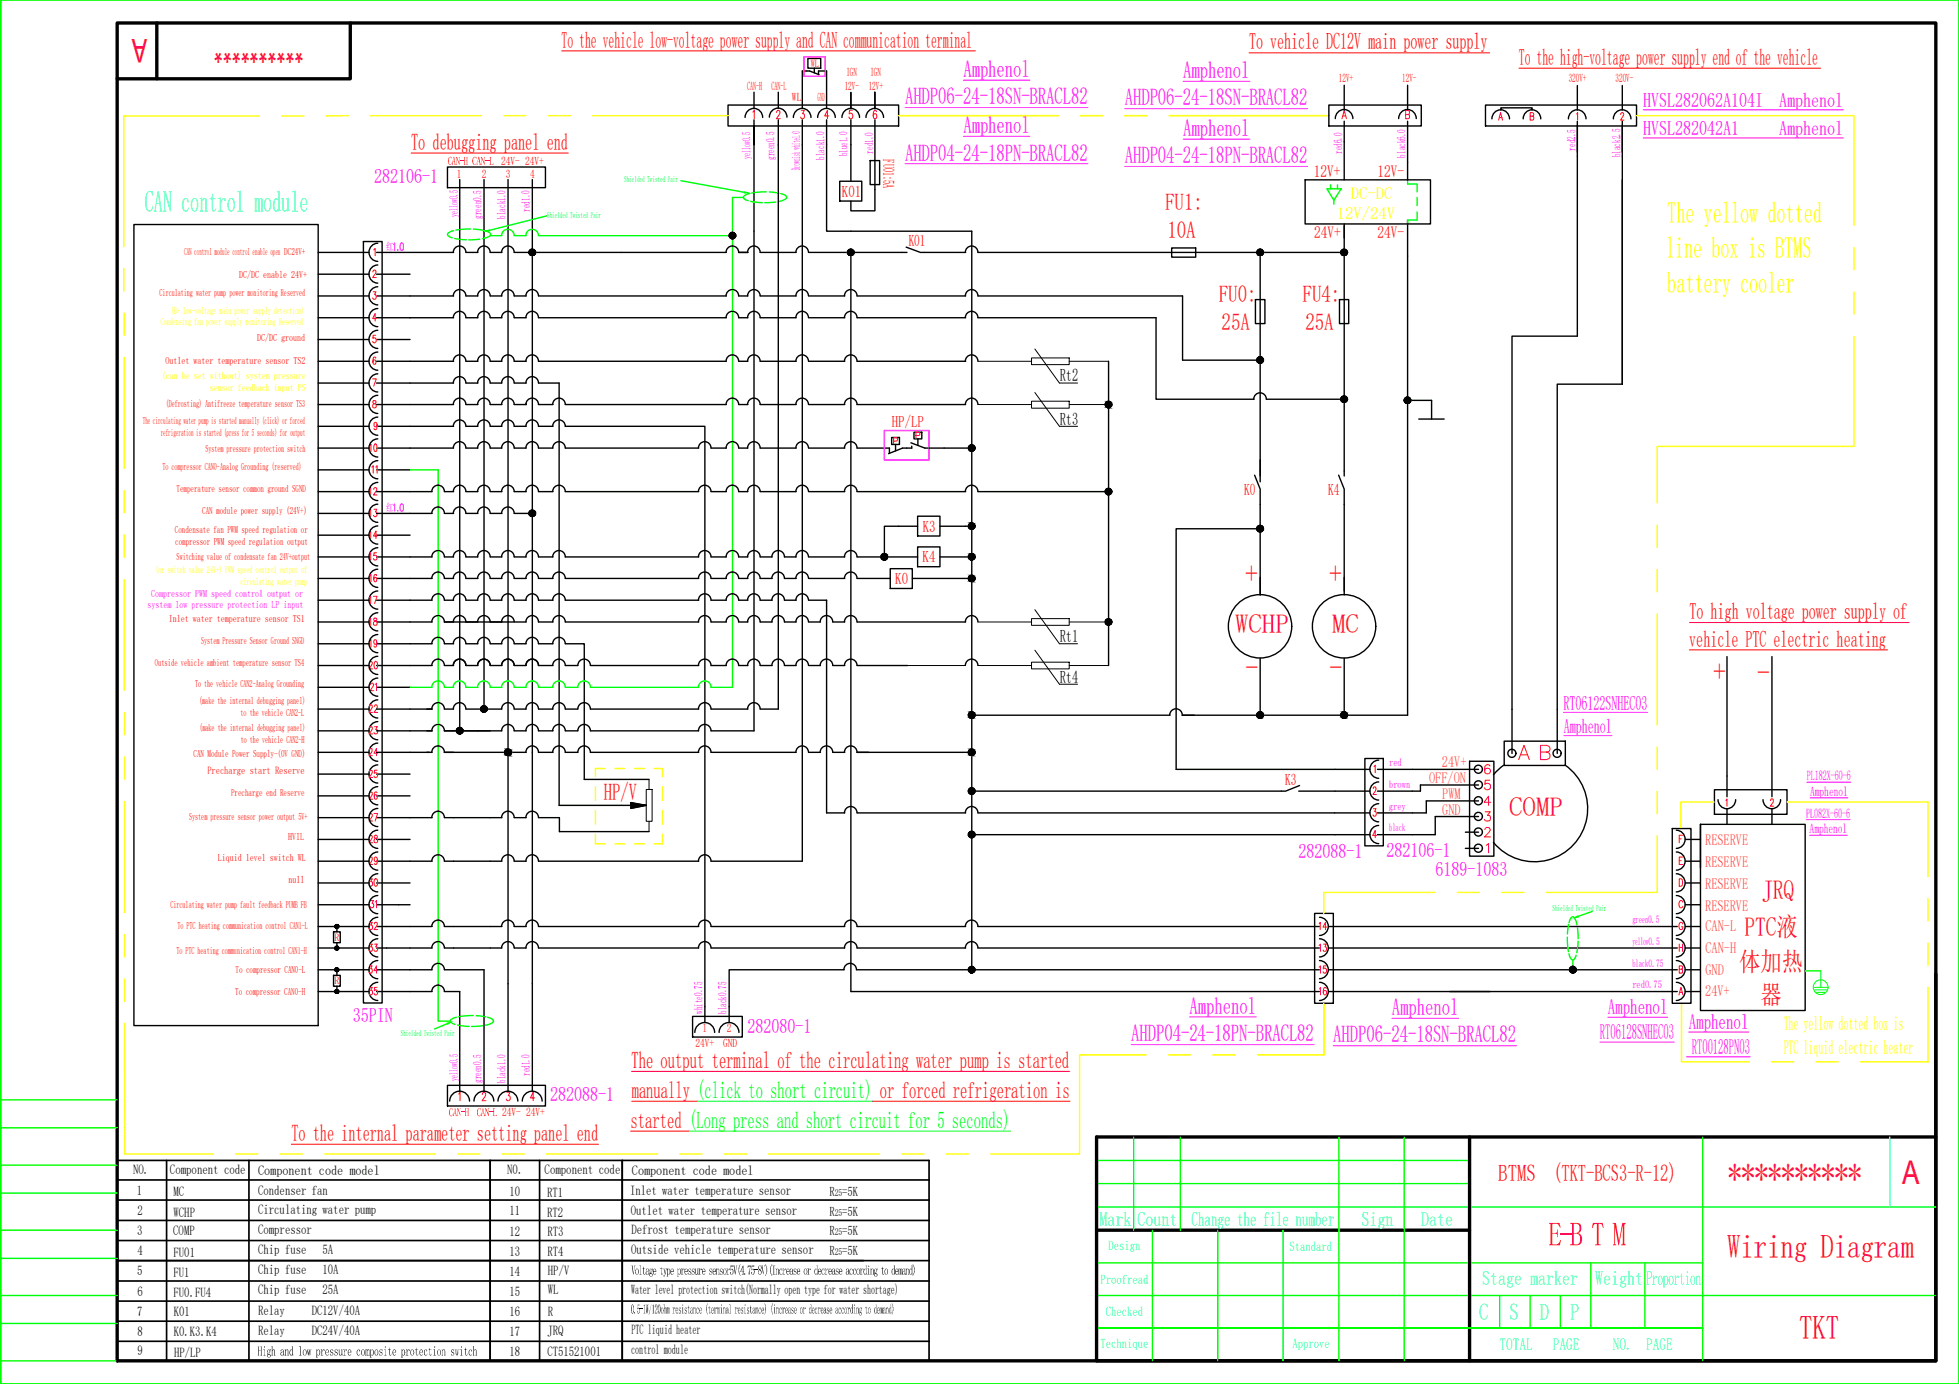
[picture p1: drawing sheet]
<svg xmlns="http://www.w3.org/2000/svg" width="297mm" height="210mm" viewBox="0 0 297 210" stroke-linecap="round" stroke-linejoin="round" font-family="sans-serif">
<defs><g id="words">
<g font-size="5.1" fill="#f00">
<text x="262" y="179.5">**********</text>
<text x="234.8" y="188.9">E-B T M</text>
<text x="261.9" y="190.9">Wiring Diagram</text>
<text x="272.8" y="203">TKT</text>
</g>
<g font-size="4.9" fill="#f00">
<text x="22.3" y="5.9" transform="rotate(180 22.3 5.9)">A</text>
<text x="46" y="5.9" transform="rotate(180 46 5.9)">**********</text>
<text x="288.4" y="179.5">A</text>
</g>
<g font-size="4.8" fill="#f00">
<text x="188.8" y="88.7">+</text>
<text x="201.5" y="88.7">+</text>
<text x="188.8" y="103">-</text>
<text x="201.6" y="103">-</text>
<text x="259.8" y="103.5">+</text>
<text x="266.4" y="103.7">-</text>
</g>
<text font-size="4.6" fill="#0ff" x="22" y="32.1">CAN control module</text>
<g font-size="4.6" fill="#ff0">
<text x="252.8" y="33.8">The yellow dotted</text>
<text x="252.6" y="39.2">line box is BTMS</text>
<text x="252.8" y="44.5">battery cooler</text>
</g>
<g font-size="4.4">
<text x="55" y="69.8">10</text>
<text x="55" y="79.7">13</text>
<text x="55" y="135.8">30</text>
</g>
<text font-size="4" fill="#f0f" x="55" y="76.2">12</text>
<g font-size="4">
<text x="58.6" y="73" transform="rotate(-90 58.6 73)">11</text>
<text x="55" y="82.9">14</text>
<text x="58.2" y="99.5" transform="rotate(-90 58.2 99.5)">19</text>
<text x="55" y="102.7">20</text>
<text x="55" y="122.4">26</text>
<text x="55" y="125.6">27</text>
<text x="55" y="129.1">28</text>
<text x="55" y="132.3">29</text>
<text x="199" y="142.2">14</text>
<text x="199" y="145.3">13</text>
<text x="199" y="148.9">15</text>
<text x="199.3" y="152">16</text>
</g>
<g font-size="4" fill="#f00">
<text x="55" y="86.1">15</text>
<text x="58.2" y="89.6" transform="rotate(-90 58.2 89.6)">16</text>
<text x="55" y="92.8">17</text>
<text x="55" y="96">18</text>
<text x="187.3" y="96.1">WCHP</text>
<text x="202" y="96.1">MC</text>
<text x="55" y="109.4">22</text>
<text x="55" y="112.5">23</text>
<text x="55" y="115.7">24</text>
<text x="55" y="119.2">25</text>
<text x="228.8" y="123.7">COMP</text>
<text x="267.2" y="136.4">JRQ</text>
<text x="55" y="142.2">32</text>
<text x="264.5" y="142">PTC液</text>
<text x="55" y="145.3">33</text>
<text x="55" y="148.9">34</text>
<text x="263.7" y="147.2">体加热</text>
<text x="55" y="152">35</text>
<text x="266.9" y="152.2">器</text>
</g>
<g font-size="3.6" fill="#f0f">
<text x="146.1" y="11.7">Amphenol</text>
<text x="179.4" y="11.8">Amphenol</text>
<text x="137.2" y="15.8">AHDP06-24-18SN-BRACL82</text>
<text x="170.5" y="16">AHDP06-24-18SN-BRACL82</text>
<text x="146.1" y="20.2">Amphenol</text>
<text x="179.4" y="20.6">Amphenol</text>
<text x="137.2" y="24.4">AHDP04-24-18PN-BRACL82</text>
<text x="170.5" y="24.7">AHDP04-24-18PN-BRACL82</text>
<text x="180.4" y="153.8">Amphenol</text>
<text x="211.1" y="153.9">Amphenol</text>
<text x="171.5" y="157.9">AHDP04-24-18PN-BRACL82</text>
<text x="202.2" y="158.1">AHDP06-24-18SN-BRACL82</text>
</g>
<g font-size="3.6" fill="#f00">
<text x="62.3" y="22.7">To debugging panel end</text>
<text x="176.7" y="31.9">FU1:</text>
<text x="177" y="36">10A</text>
<text x="184.8" y="45.9">FU0:</text>
<text x="197.5" y="45.9">FU4:</text>
<text x="185.2" y="50.1">25A</text>
<text x="197.9" y="50.1">25A</text>
<text x="91.6" y="121.3">HP/V</text>
<text x="95.7" y="161.9">The output terminal of the circulating water pump is started</text>
<text x="95.8" y="166.5">manually (click to short circuit) or forced refrigeration is</text>
<text x="44.2" y="173">To the internal parameter setting panel end</text>
<text x="95.6" y="171">started (Long press and short circuit for 5 seconds)</text>
</g>
<g font-size="3.5" fill="#f00">
<text x="85.2" y="7.3">To the vehicle low-voltage power supply and CAN communication terminal</text>
<text x="189.4" y="7.5">To vehicle DC12V main power supply</text>
<text x="230.3" y="9.9">To the high-voltage power supply end of the vehicle</text>
<text x="256.2" y="94">To high voltage power supply of</text>
<text x="256.1" y="98.1">vehicle PTC electric heating</text>
<text x="227.2" y="179">BTMS</text>
<text x="235.5" y="179">(TKT-BCS3-R-12)</text>
</g>
<g font-size="3.5">
<text x="58.2" y="105.8" transform="rotate(-90 58.2 105.8)">21</text>
<text x="58.2" y="139" transform="rotate(-90 58.2 139)">31</text>
</g>
<g font-size="3.5" fill="#0ff">
<text x="224.3" y="200.2">C</text>
<text x="228.9" y="200.2">S</text>
<text x="233.5" y="200.2">D</text>
<text x="238.1" y="200.2">P</text>
</g>
<g font-size="3.2" fill="#f0f">
<text x="243.8" y="153.9">Amphenol</text>
<text x="242.6" y="157.6">RT06128SNHEC03</text>
<text x="256.1" y="156.1">Amphenol</text>
<text x="256.5" y="159.8">RT00128PN03</text>
</g>
<g font-size="3" fill="#f0f">
<text x="249.2" y="16.2">HVSL282062A104I</text>
<text x="269.8" y="16.2">Amphenol</text>
<text x="249.2" y="20.5">HVSL282042A1</text>
<text x="269.8" y="20.5">Amphenol</text>
<text x="56.7" y="27.7">282106-1</text>
<text x="237.1" y="107.6">RT06122SNHEC03</text>
<text x="237.1" y="111.1">Amphenol</text>
<text x="196.9" y="130.1">282088-1</text>
<text x="210.3" y="130">282106-1</text>
<text x="217.7" y="132.9">6189-1083</text>
<text x="53.5" y="155">35PIN</text>
<text x="113.4" y="156.6">282080-1</text>
<text x="83.4" y="167">282088-1</text>
</g>
<g font-size="3" fill="#ff0">
<text x="270.5" y="156.3">The yellow dotted box is</text>
<text x="270.5" y="159.8">PTC liquid electric heater</text>
</g>
<g font-size="3" fill="#0ff">
<text x="166.7" y="185.9">Mark</text>
<text x="172.5" y="185.9">Count</text>
<text x="180.7" y="185.9">Change the file number</text>
<text x="206.4" y="185.9">Sign</text>
<text x="215.5" y="185.9">Date</text>
<text x="224.7" y="194.9">Stage marker</text>
<text x="241.9" y="194.9">Weight</text>
<text x="249.6" y="194.9">Proportion</text>
</g>
<g font-size="2.7">
<text x="160.7" y="57.8">Rt2</text>
<text x="160.7" y="64.4">Rt3</text>
<text x="160.7" y="97.4">Rt1</text>
<text x="160.7" y="103.6">Rt4</text>
</g>
<g font-size="2.5" fill="#f00">
<text x="199.2" y="26.9">12V+</text>
<text x="208.9" y="26.9">12V-</text>
<text x="199.2" y="36">24V+</text>
<text x="208.9" y="36">24V-</text>
</g>
<g font-size="2.5" fill="#ff0">
<text x="202.7" y="33.3">12V/24V</text>
<text x="204.8" y="30.2">DC-DC</text>
</g>
<g font-size="2.5" fill="#0ff">
<text x="227.4" y="204.8">TOTAL</text>
<text x="235.4" y="204.8">PAGE</text>
<text x="244.5" y="204.8">NO.</text>
<text x="249.6" y="204.8">PAGE</text>
</g>
<g font-size="2.4" fill="#f00">
<text x="127.7" y="29.9">K01</text>
<text x="133.9" y="24.2" transform="rotate(90 133.9 24.2)">FU01:5A</text>
<text x="137.8" y="37.3">K01</text>
<text x="135.2" y="64.7">HP/LP</text>
<text x="188.7" y="75.1">K0</text>
<text x="201.4" y="75.1">K4</text>
<text x="139.9" y="80.6">K3</text>
<text x="135.7" y="88.6">K0</text>
<text x="139.9" y="85.3">K4</text>
<text x="194.9" y="119.1">K3</text>
</g>
<g font-size="2.3" fill="#ff7f00">
<text x="216.7" y="118.8">OFF/ON</text>
<text x="218.6" y="116.4">24V+</text>
<text x="218.7" y="121.2">PWM</text>
<text x="218.7" y="123.6">GND</text>
<text x="258.6" y="131.5">RESERVE</text>
<text x="258.6" y="128.2">RESERVE</text>
<text x="258.6" y="134.8">RESERVE</text>
<text x="258.6" y="138.1">RESERVE</text>
<text x="258.6" y="141.2">CAN-L</text>
<text x="258.6" y="144.6">CAN-H</text>
<text x="258.6" y="147.9">GND</text>
<text x="258.6" y="151.1">24V+</text>
</g>
<g font-size="2" fill="#f0f">
<text x="274" y="118.3">PL182X-60-6</text>
<text x="273.9" y="124">PL082X-60-6</text>
<text x="274.5" y="120.7">Amphenol</text>
<text x="274.4" y="126.4">Amphenol</text>
</g>
<g font-size="2">
<text x="20.2" y="178.1">NO.</text>
<text x="25.8" y="178.1">Component code</text>
<text x="39.1" y="178.2">Component code model</text>
<text x="76.9" y="178.1">N0.</text>
<text x="82.6" y="178.1">Component code</text>
<text x="95.8" y="178.2">Component code model</text>
<text x="20.7" y="181.2">1</text>
<text x="20.9" y="184.3">2</text>
<text x="26.3" y="181.3">MC</text>
<text x="26.3" y="184.6">WCHP</text>
<text x="39.1" y="181.2">Condenser fan</text>
<text x="39.1" y="184.2">Circulating water pump</text>
<text x="77.2" y="181.4">10</text>
<text x="77.2" y="184.3">11</text>
<text x="83" y="184.5">RT2</text>
<text x="83" y="181.5">RT1</text>
<text x="95.5" y="181.3">Inlet water temperature sensor</text>
<text x="95.7" y="184.2">Outlet water temperature sensor</text>
<text x="125.8" y="181.4">R =5K</text>
<text x="125.8" y="184.5">R =5K</text>
<text x="20.8" y="187.3">3</text>
<text x="20.9" y="190.3">4</text>
<text x="26.3" y="187.3">COMP</text>
<text x="26.3" y="190.6">FU01</text>
<text x="39.1" y="187.2">Compressor</text>
<text x="39.1" y="190.2">Chip fuse</text>
<text x="48.9" y="190.2">5A</text>
<text x="77.2" y="187.4">12</text>
<text x="77.2" y="190.6">13</text>
<text x="83" y="187.4">RT3</text>
<text x="83" y="190.4">RT4</text>
<text x="95.7" y="190.3">Outside vehicle temperature sensor</text>
<text x="95.7" y="187.2">Defrost temperature sensor</text>
<text x="125.8" y="187.3">R =5K</text>
<text x="125.8" y="190.4">R =5K</text>
<text x="20.8" y="193.4">5</text>
<text x="20.9" y="196.5">6</text>
<text x="26.3" y="193.7">FU1</text>
<text x="26.3" y="196.8">FU0.FU4</text>
<text x="39.1" y="193.2">Chip fuse</text>
<text x="39.1" y="196.3">Chip fuse</text>
<text x="48.9" y="193.2">10A</text>
<text x="48.9" y="196.3">25A</text>
<text x="77.2" y="193.5">14</text>
<text x="77.2" y="196.6">15</text>
<text x="83" y="196.3">WL</text>
<text x="83.1" y="193.4">HP/V</text>
<text x="95.7" y="196.2">Water level protection switch(Normally open type for water shortage)</text>
<text x="20.8" y="199.6">7</text>
<text x="20.9" y="202.6">8</text>
<text x="26.4" y="202.6">K0.K3.K4</text>
<text x="26.4" y="199.6">K01</text>
<text x="39.1" y="202.5">Relay</text>
<text x="39.1" y="199.4">Relay</text>
<text x="47.3" y="202.5">DC24V/40A</text>
<text x="47.3" y="199.4">DC12V/40A</text>
<text x="77.2" y="199.7">16</text>
<text x="77.2" y="202.6">17</text>
<text x="83" y="202.5">JRQ</text>
<text x="83.1" y="199.6">R</text>
<text x="95.7" y="202.3">PTC liquid heater</text>
<text x="20.9" y="205.5">9</text>
<text x="26.4" y="205.8">HP/LP</text>
<text x="77.2" y="205.7">18</text>
<text x="83" y="205.6">CT51521001</text>
<text x="95.7" y="205.4">control module</text>
</g>
<g font-size="2" fill="#0ff">
<text x="168.1" y="189.6">Design</text>
<text x="195.5" y="189.8">Standard</text>
<text x="166.9" y="194.7">Proofread</text>
<text x="167.7" y="199.7">Checked</text>
<text x="166.9" y="204.5">Technique</text>
<text x="196" y="204.5">Approve</text>
</g>
<g font-size="1.8" fill="#f00">
<text x="128.3" y="11.6">IGN</text>
<text x="132" y="11.5">IGN</text>
<text x="113.3" y="13.6">CAN-H</text>
<text x="117" y="13.6">CAN-L</text>
<text x="120.1" y="15.3">WL</text>
<text x="124" y="15.3">GND</text>
<text x="128.1" y="13.6">12V-</text>
<text x="131.7" y="13.6">12V+</text>
<text x="203" y="12.4">12V+</text>
<text x="212.6" y="12.4">12V-</text>
<text x="237.9" y="12.4">320V+</text>
<text x="245" y="12.4">320V-</text>
<text x="69.3" y="27">1</text>
<text x="73.1" y="27">2</text>
<text x="76" y="25">24V- 24V+</text>
<text x="76.7" y="27">3</text>
<text x="80.4" y="27">4</text>
<text x="105.4" y="158.8">24V+</text>
<text x="106.5" y="156.5">1</text>
<text x="109.6" y="158.8">GND</text>
<text x="110.2" y="156.5">2</text>
<text x="71.7" y="169.3">LNC</text>
<text x="76.1" y="169.3">24V- 24V+</text>
</g>
<g font-size="1.8" fill="#f0f">
<text x="128.5" y="23.7" transform="rotate(-90 128.5 23.7)">blue1.0</text>
<text x="132.4" y="23.3" transform="rotate(-90 132.4 23.3)">red1.0</text>
<text x="203.5" y="23.3" transform="rotate(-90 203.5 23.3)">red6.0</text>
<text x="213.1" y="23.9" transform="rotate(-90 213.1 23.9)">black6.0</text>
<text x="238.9" y="22.8" transform="rotate(-90 238.9 22.8)">red2.5</text>
<text x="245.7" y="23.8" transform="rotate(-90 245.7 23.8)">black2.5</text>
<text x="113.8" y="24.1" transform="rotate(-90 113.8 24.1)">yellow0.5</text>
<text x="117.5" y="24.3" transform="rotate(-90 117.5 24.3)">green0.5</text>
<text x="125" y="24.2" transform="rotate(-90 125 24.2)">black1.0</text>
<text x="69.4" y="32.9" transform="rotate(-90 69.4 32.9)">yellow0.5</text>
<text x="73" y="33.2" transform="rotate(-90 73 33.2)">green0.5</text>
<text x="76.7" y="33.2" transform="rotate(-90 76.7 33.2)">black1.0</text>
<text x="80.3" y="32.1" transform="rotate(-90 80.3 32.1)">red1.0</text>
<text x="106.5" y="153.8" transform="rotate(-90 106.5 153.8)">white0.75</text>
<text x="110.1" y="153.8" transform="rotate(-90 110.1 153.8)">black0.75</text>
<text x="69.4" y="164" transform="rotate(-90 69.4 164)">yellow0.5</text>
<text x="73" y="164.2" transform="rotate(-90 73 164.2)">green0.5</text>
<text x="76.7" y="164.2" transform="rotate(-90 76.7 164.2)">black1.0</text>
<text x="80.3" y="163.2" transform="rotate(-90 80.3 163.2)">red1.0</text>
</g>
<g font-size="1.6" fill="#f00">
<text x="122.9" y="10.2">WL</text>
<text x="31.4" y="117.4">Precharge start Reserve</text>
<text x="50.7" y="142.7">R</text>
<text x="50.7" y="149.3">R</text>
</g>
<g font-size="1.6" fill="#f0f">
<text x="58.5" y="38">红</text>
<text x="58.5" y="77.5">红</text>
<text x="210.6" y="116.2">red</text>
<text x="210.6" y="119.5">brown</text>
<text x="210.6" y="122.8">grey</text>
<text x="210.6" y="126.1">black</text>
<text x="247.5" y="140">green0.5</text>
<text x="247.5" y="143.3">yellow0.5</text>
<text x="247.5" y="149.9">red0.75</text>
<text x="247.5" y="146.6">black0.75</text>
</g>
<g font-size="1.5" fill="#f00">
<text x="27.9" y="38.7">CAN control module control enable open DC24V+</text>
<text x="24.2" y="44.9">Circulating water pump power monitoring Reserved</text>
<text x="36.3" y="42.1">DC/DC enable 24V+</text>
<text x="39" y="51.7">DC/DC ground</text>
<text x="25.1" y="55.1">Outlet water temperature sensor TS2</text>
<text x="21.7" y="64.2">The circulating water pump is started manually (click) or forced</text>
<text x="25.1" y="61.7">(Defrosting) Antifreeze temperature sensor TS3</text>
<text x="24.4" y="66.2">refrigeration is started (press for 5 seconds) for output</text>
<text x="24.6" y="71.3">To compressor CAN0-Analog Grounding (reserved)</text>
<text x="31.1" y="68.6">System pressure protection switch</text>
<text x="26.8" y="74.6">Temperature sensor common ground SGND</text>
<text x="30.7" y="78">CAN module power supply (24V+)</text>
<text x="26.5" y="80.9">Condensate fan PWM speed regulation or</text>
<text x="26.6" y="82.6">compressor PWM speed regulation output</text>
<text x="26.8" y="85">Switching value of condensate fan 24V+output</text>
<text x="25.6" y="94.4">Inlet water temperature sensor TS1</text>
<text x="23.5" y="101">Outside vehicle ambient temperature sensor TS4</text>
<text x="30.5" y="97.7">System Pressure Sensor Ground SNGD</text>
<text x="29.6" y="104.2">To the vehicle CAN2-Analog Grounding</text>
<text x="30.2" y="106.8">(make the internal debugging panel)</text>
<text x="30.3" y="110.8">(make the internal debugging panel)</text>
<text x="36.5" y="108.6">to the vehicle CAN2-L</text>
<text x="36.5" y="112.6">to the vehicle CAN2-H</text>
<text x="29.4" y="114.9">CAN Module Power Supply-(0V GND)</text>
<text x="28.7" y="124.3">System pressure sensor power output 5V+</text>
<text x="35" y="120.7">Precharge end Reserve</text>
<text x="33" y="130.5">Liquid level switch WL</text>
<text x="43.7" y="127.4">HVIL</text>
<text x="25.9" y="137.8">Circulating water pump fault feedback PUMB FB</text>
<text x="43.8" y="133.9">null</text>
<text x="26.9" y="140.9">To PTC heating communication control CAN1-L</text>
<text x="26.7" y="144.6">To PTC heating communication control CAN1-H</text>
<text x="35.7" y="147.5">To compressor CAN0-L</text>
<text x="35.7" y="151">To compressor CAN0-H</text>
</g>
<g font-size="1.5" fill="#ff0">
<text x="25.9" y="47.6">(B+ low-voltage main power supply detection)</text>
<text x="24.4" y="49.3">Condensing fan power supply monitoring Reserved</text>
<text x="24.5" y="57.5">(can be set without) system pressure</text>
<text x="31.8" y="59.3">sensor feedback input PS</text>
<text x="23.6" y="87">(or switch value 24V+) PWM speed control output of</text>
<text x="36.5" y="88.7">circulating water pump</text>
</g>
<g font-size="1.5" fill="#f0f">
<text x="22.4" y="92.3">system low pressure protection LP input</text>
<text x="22.9" y="90.5">Compressor PWM speed control output or</text>
</g>
<g font-size="1.5">
<text x="126.6" y="181.4">25</text>
<text x="126.6" y="184.5">25</text>
<text x="126.6" y="187.3">25</text>
<text x="126.6" y="190.4">25</text>
</g>
<g font-size="1.3" fill="#0f0">
<text x="94.6" y="27.5">Shielded Twisted Pair</text>
<text x="83" y="33">Shielded Twisted Pair</text>
<text x="235.4" y="138.1">Shielded Twisted Pair</text>
<text x="60.8" y="157.1">Shielded Twisted Pair</text>
</g>
</g></defs>
<path d="M.1 0h296.9v209.9h-296.9zM.1 206.4h17.7" fill="none" stroke="#0f0" stroke-width=".21"/>
<path d="M17.8 3.5h275.7v202.9h-275.7zM23.8 3.5v8.5M53.1 3.5v8.5h-35.3M293.5 147.7v58.7" fill="none" stroke="#000" stroke-width=".51"/>
<g fill="none" stroke="#000" stroke-width=".21">
<path d="M110.4 15.9h25.9v3.2h-25.9zM113 17.8a1.33 1.33 0 0 1 1.3-1.4 1.33 1.33 0 0 1 1.3 1.4M114.3 18.2v3.7v-2.8M114.3 14v2.5M116.7 17.8a1.33 1.33 0 0 1 1.3-1.4 1.33 1.33 0 0 1 1.3 1.4M118 18.2v89.3h-2.7M118 14v2.4M120.3 17.8a1.33 1.33 0 0 1 1.3-1.4 1.33 1.33 0 0 1 1.4 1.4M121.7 10.8v5.6M121.7 18.2v3.7M124 17.8a1.33 1.33 0 0 1 1.3-1.4 1.33 1.33 0 0 1 1.3 1.4M125.3 18.2v16.9h22v32.9"/>
<path d="M125.3 10.8v5.6M127.7 17.8a1.33 1.33 0 0 1 1.3-1.4 1.33 1.33 0 0 1 1.3 1.4M129 14v2.5M131.3 17.8a1.33 1.33 0 0 1 1.3-1.4 1.33 1.33 0 0 1 1.4 1.4M225.2 15.9h22.9v3.2h-22.9zM226.2 18a1.33 1.33 0 0 1 1.3-1.3 1.33 1.33 0 0 1 1.4 1.3M231 18a1.33 1.33 0 0 1 1.3-1.3 1.33 1.33 0 0 1 1.3 1.3M239.2 18.4v32.6h-9.9v63.3M239.2 13v3.7M244.6 18a1.33 1.33 0 0 1 1.4-1.3 1.33 1.33 0 0 1 1.3 1.3M246 18.4v39.9h-9.9v56M246 13v3.7"/>
<path d="M48.2 38.3h7.8M55.1 36.6h2.8v115.5h-2.8zM57.1 38.3h11.7M57.3 36.9a1.38 1.38 0 0 0-1.3 1.4 1.38 1.38 0 0 0 1.3 1.3M110.1 38.3a.95 .95 0 0 1 .9-1 .95 .95 0 0 1 1 1M110.1 38.3h-29.4v39.6M112 38.3h1.4M113.4 38.3a.95 .95 0 0 1 .9-1 .95 .95 0 0 1 1 1M114.3 21.9v88.9M115.3 38.3h5.4M120.7 38.3a.95 .95 0 0 1 .9-1 .95 .95 0 0 1 1 1M122.6 38.3h6.4"/>
<path d="M203.8 34.3v37.9M213.4 38.8v69.7h-22.3M48.2 41.6h7.8M48.2 44.9h7.8M48.2 48.2h7.8M48.2 51.5h7.8M48.2 54.8h7.8M48.2 58.1h7.8M57.1 41.6h5.1M57.1 44.9h5.1M57.1 48.2h5.1M57.1 51.5h5.1"/>
<path d="M57.1 54.8h5.1M57.1 58.1h5.1M57.3 40.2a1.38 1.38 0 0 0-1.3 1.4 1.38 1.38 0 0 0 1.3 1.3M57.3 43.5a1.38 1.38 0 0 0-1.3 1.4 1.38 1.38 0 0 0 1.3 1.3M57.3 46.8a1.38 1.38 0 0 0-1.3 1.4 1.38 1.38 0 0 0 1.3 1.3M57.3 50.1a1.38 1.38 0 0 0-1.3 1.4 1.38 1.38 0 0 0 1.3 1.3M57.3 53.4a1.38 1.38 0 0 0-1.3 1.4 1.38 1.38 0 0 0 1.3 1.3M57.3 56.7a1.38 1.38 0 0 0-1.3 1.4 1.38 1.38 0 0 0 1.3 1.4M57.3 60a1.38 1.38 0 0 0-1.3 1.3 1.38 1.38 0 0 0 1.3 1.4M78 44.9h1.8M78 48.2h1.8M78 54.8h1.8"/>
<path d="M78 58.1h1.8M79.7 54.8a.95 .95 0 0 1 1-1 .95 .95 0 0 1 .9 1h28.5M79.7 58.1a.95 .95 0 0 1 1-1 .95 .95 0 0 1 .9 1M79.7 48.2a.95 .95 0 0 1 1-1 .95 .95 0 0 1 .9 1h28.5M79.7 44.9a.95 .95 0 0 1 1-1 .95 .95 0 0 1 .9 1h28.5M81.6 58.1h3.2v64h13.2M110.1 54.8a.95 .95 0 0 1 .9-1 .95 .95 0 0 1 1 1h1.4M110.1 48.2a.95 .95 0 0 1 .9-1 .95 .95 0 0 1 1 1h1.4M110.1 44.9a.95 .95 0 0 1 .9-1 .95 .95 0 0 1 1 1h1.4M113.4 54.8a.95 .95 0 0 1 .9-1 .95 .95 0 0 1 1 1h5.4M113.4 48.2a.95 .95 0 0 1 .9-1 .95 .95 0 0 1 1 1h5.4M113.4 44.9a.95 .95 0 0 1 .9-1 .95 .95 0 0 1 1 1h5.4"/>
<path d="M120.7 54.8a.95 .95 0 0 1 .9-1 .95 .95 0 0 1 1 1M120.7 48.2a.95 .95 0 0 1 .9-1 .95 .95 0 0 1 1 1M120.7 44.9a.95 .95 0 0 1 .9-1 .95 .95 0 0 1 1 1M122.6 44.9h5.5M122.6 48.2h5.5M122.6 54.8h5.5M129.9 44.9h16.5M129.9 48.2h16.5M129.9 54.8h16.5M146.4 48.2a.95 .95 0 0 1 .9-1 .95 .95 0 0 1 1 1h27M146.4 54.8a.95 .95 0 0 1 .9-1 .95 .95 0 0 1 1 1M146.4 44.9a.95 .95 0 0 1 .9-1 .95 .95 0 0 1 1 1h31"/>
<path d="M168.1 54.8v46.1M190.4 45.4h1.4v3.7h-1.4zM203.1 45.4h1.4v3.7h-1.4zM48.2 61.4h7.8M48.2 64.7h7.8M48.2 68h7.8M48.2 71.3h7.8M48.2 74.6h7.8M48.2 77.9h7.8M57.1 61.4h5.1M57.1 64.7h5.1M57.1 68h5.1"/>
<path d="M57.1 71.3h5.1M57.1 74.6h8.4M57.1 77.9h8.4M57.3 63.3a1.38 1.38 0 0 0-1.3 1.3 1.38 1.38 0 0 0 1.3 1.4M78 68h1.8M78 77.9h2.7M79.7 74.5a.95 .95 0 0 1 1-.9 .95 .95 0 0 1 .9 .9M79.7 67.9a.95 .95 0 0 1 1-.9 .95 .95 0 0 1 .9 .9M79.7 61.3a.95 .95 0 0 1 1-.9 .95 .95 0 0 1 .9 .9M79.8 61.4h.1M80.7 77.9v87.6M81.6 61.4h2.2"/>
<path d="M81.6 68h2.2M81.6 74.6h2.2M83.8 74.5a.95 .95 0 0 1 1-.9 .95 .95 0 0 1 .9 .9M83.8 67.9a.95 .95 0 0 1 1-.9 .95 .95 0 0 1 .9 .9M83.8 61.3a.95 .95 0 0 1 1-.9 .95 .95 0 0 1 .9 .9M85.7 64.7h21.2v88M85.7 61.4h24.4M85.7 68h20.2M85.7 74.6h20.2M105.9 74.5a.95 .95 0 0 1 1-.9 .95 .95 0 0 1 .9 .9M105.9 67.9a.95 .95 0 0 1 1-.9 .95 .95 0 0 1 .9 .9M107.8 68h2.3"/>
<path d="M107.8 74.6h2.3M110.1 74.5a.95 .95 0 0 1 .9-.9 .95 .95 0 0 1 1 .9M110.1 67.9a.95 .95 0 0 1 .9-.9 .95 .95 0 0 1 1 .9M110.1 61.3a.95 .95 0 0 1 .9-.9 .95 .95 0 0 1 1 .9M112 61.4h1.4M112 68h1.4M112 74.6h1.4M113.4 74.5a.95 .95 0 0 1 .9-.9 .95 .95 0 0 1 1 .9M113.4 67.9a.95 .95 0 0 1 .9-.9 .95 .95 0 0 1 1 .9M113.4 61.3a.95 .95 0 0 1 .9-.9 .95 .95 0 0 1 1 .9M115.3 61.4h5.4M115.3 68h5.4"/>
<path d="M115.3 74.6h5.4M120.7 74.5a.95 .95 0 0 1 .9-.9 .95 .95 0 0 1 1 .9M120.7 67.9a.95 .95 0 0 1 .9-.9 .95 .95 0 0 1 1 .9M120.7 61.3a.95 .95 0 0 1 .9-.9 .95 .95 0 0 1 1 .9M122.6 61.4h5.5M122.6 68h5.5M122.6 74.6h5.5M129.9 68h5v.8M129.9 61.4h16.5M129.9 74.6h16.5M135.2 66.4h1.2v1h-1.2zM135.8 67.4v1"/>
<path d="M138.1 67.2l2.1 .8h7.1v46.1M138.2 67.7v.3h-1.4l-2.1 .8M138.6 65.5h1.2v1.1h-1.2zM139.1 78.3h3.4v3h-3.4zM139.1 79.8h-5v4.7M139.2 66.6v.9M142.5 79.8h4.8M146.4 61.3a.95 .95 0 0 1 .9-.9 .95 .95 0 0 1 1 .9M146.4 74.5a.95 .95 0 0 1 .9-.9 .95 .95 0 0 1 1 .9M148.3 74.6h19.8M190.1 60.5a.95 .95 0 0 1 1-.9 .95 .95 0 0 1 .9 .9l11.8 .1M191.1 69.8v3.3"/>
<path d="M203 72.1l.8 2.1v16M213.4 60.7h3.7v2.9M215.1 63.6h3.9M48.2 81.2h7.8M48.2 84.5h7.8M48.2 87.7h7.8M48.2 91h7.8M48.2 94.3h7.8M48.2 97.6h7.8M57.1 81.2h5.1M57.1 84.5h8.4M57.1 87.7h8.4"/>
<path d="M57.1 91h5.1M57.1 94.3h8.4M57.1 97.6h8.4M67.4 94.3h12.4M78 84.5h1.8M78 87.7h1.8M78 97.6h1.8M79.7 84.4a.95 .95 0 0 1 1-.9 .95 .95 0 0 1 .9 .9l2.2 .1M79.7 87.7a.95 .95 0 0 1 1-.9 .95 .95 0 0 1 .9 .9h2.2M79.7 94.3a.95 .95 0 0 1 1-.9 .95 .95 0 0 1 .9 .9M79.7 97.6a.95 .95 0 0 1 1-.9 .95 .95 0 0 1 .9 .9M81.6 94.3h2.2"/>
<path d="M81.6 97.6h2.2M83.8 87.7a.95 .95 0 0 1 1-.9 .95 .95 0 0 1 .9 .9h20.2M83.8 84.4a.95 .95 0 0 1 1-.9 .95 .95 0 0 1 .9 .9l20.2 .1M83.8 94.3a.95 .95 0 0 1 1-.9 .95 .95 0 0 1 .9 .9M83.8 97.6a.95 .95 0 0 1 1-.9 .95 .95 0 0 1 .9 .9M85.7 97.6h2.9v20.6h9.8M85.7 94.3h20.2M105.9 87.7a.95 .95 0 0 1 1-.9 .95 .95 0 0 1 .9 .9h2.3M105.9 84.4a.95 .95 0 0 1 1-.9 .95 .95 0 0 1 .9 .9l2.3 .1M105.9 94.3a.95 .95 0 0 1 1-.9 .95 .95 0 0 1 .9 .9M107.8 94.3h2.3M110.1 87.7a.95 .95 0 0 1 .9-.9 .95 .95 0 0 1 1 .9h1.4"/>
<path d="M110.1 84.4a.95 .95 0 0 1 .9-.9 .95 .95 0 0 1 1 .9l1.4 .1M110.1 94.3a.95 .95 0 0 1 .9-.9 .95 .95 0 0 1 1 .9M112 94.3h1.4M113.4 87.7a.95 .95 0 0 1 .9-.9 .95 .95 0 0 1 1 .9h1.8M113.4 84.4a.95 .95 0 0 1 .9-.9 .95 .95 0 0 1 1 .9l1.8 .1M113.4 94.3a.95 .95 0 0 1 .9-.9 .95 .95 0 0 1 1 .9M115.3 94.3h1.8M117 84.4a.95 .95 0 0 1 1-.9 .95 .95 0 0 1 .9 .9l1.8 .1M117 87.7a.95 .95 0 0 1 1-.9 .95 .95 0 0 1 .9 .9h1.8M117 94.3a.95 .95 0 0 1 1-.9 .95 .95 0 0 1 .9 .9M118.9 94.3h1.8M120.7 87.7a.95 .95 0 0 1 .9-.9 .95 .95 0 0 1 1 .9"/>
<path d="M120.7 84.4a.95 .95 0 0 1 .9-.9 .95 .95 0 0 1 1 .9M120.7 94.3a.95 .95 0 0 1 .9-.9 .95 .95 0 0 1 1 .9M122.6 84.5h5.5M122.6 87.7h5.5M122.6 94.3h1.8M124.4 94.3a.95 .95 0 0 1 .9-.9 .95 .95 0 0 1 1 .9M125.3 91v32.3h2.8M126.3 94.3h1.8M129.9 84.5h9.2M129.9 87.7h5.1M129.9 94.3h16.5M139.1 82.9h3.4v3.1h-3.4z"/>
<path d="M142.5 84.5h4.8M146.4 94.3a.95 .95 0 0 1 .9-.9 .95 .95 0 0 1 1 .9M203.8 99.8v8.7M48.2 100.9h7.8M48.2 104.2h7.8M48.2 107.5h7.8M48.2 110.8h7.8M48.2 114.1h7.8M48.2 117.4h7.8M57.1 100.9h8.4M57.1 104.2h5.1M57.1 107.5h8.4"/>
<path d="M57.1 110.8h8.4M57.1 114.1h8.4M57.1 117.4h5.1M65.5 114.1a.95 .95 0 0 1 .9-1 .95 .95 0 0 1 1 1h12.4M65.5 110.8a.95 .95 0 0 1 .9-.9 .95 .95 0 0 1 1 .9h6.9M65.5 107.5a.95 .95 0 0 1 .9-.9 .95 .95 0 0 1 1 .9M77 114.1v51.4M78 100.9h1.8M78 107.5h1.8M78 110.8h1.8M79.7 107.5a.95 .95 0 0 1 1-.9 .95 .95 0 0 1 .9 .9M79.7 110.8a.95 .95 0 0 1 1-.9 .95 .95 0 0 1 .9 .9h2.2"/>
<path d="M79.7 114.1a.95 .95 0 0 1 1-1 .95 .95 0 0 1 .9 1h2.2M79.7 100.9a.95 .95 0 0 1 1-.9 .95 .95 0 0 1 .9 .9M81.6 100.9h2.2M81.6 107.5h2.2M83.8 107.5a.95 .95 0 0 1 1-.9 .95 .95 0 0 1 .9 .9M83.8 110.8a.95 .95 0 0 1 1-.9 .95 .95 0 0 1 .9 .9h1.9a.95 .95 0 0 1 1-.9 .95 .95 0 0 1 .9 .9h16.4M83.8 114.1a.95 .95 0 0 1 1-1 .95 .95 0 0 1 .9 1h1.9a.95 .95 0 0 1 1-1 .95 .95 0 0 1 .9 1h16.4M83.8 100.9a.95 .95 0 0 1 1-.9 .95 .95 0 0 1 .9 .9M85.7 100.9h1.9M85.7 107.5h1.9M87.6 107.5a.95 .95 0 0 1 1-.9 .95 .95 0 0 1 .9 .9M87.6 100.9a.95 .95 0 0 1 1-.9 .95 .95 0 0 1 .9 .9"/>
<path d="M89.5 100.9h16.4M89.5 107.5h16.4M105.9 100.9a.95 .95 0 0 1 1-.9 .95 .95 0 0 1 .9 .9M105.9 107.5a.95 .95 0 0 1 1-.9 .95 .95 0 0 1 .9 .9M105.9 110.8a.95 .95 0 0 1 1-.9 .95 .95 0 0 1 .9 .9M105.9 114.1a.95 .95 0 0 1 1-1 .95 .95 0 0 1 .9 1h12.9M107.8 100.9h2.3M107.8 107.5h5.6M110.1 100.9a.95 .95 0 0 1 .9-.9 .95 .95 0 0 1 1 .9M112 100.9h1.4M113.4 107.5a.95 .95 0 0 1 .9-.9 .95 .95 0 0 1 1 .9M113.4 100.9a.95 .95 0 0 1 .9-.9 .95 .95 0 0 1 1 .9"/>
<path d="M115.3 100.9h1.8M117 100.9a.95 .95 0 0 1 1-.9 .95 .95 0 0 1 .9 .9M118.9 100.9h1.8M120.7 100.9a.95 .95 0 0 1 .9-.9 .95 .95 0 0 1 1 .9M120.7 114.1a.95 .95 0 0 1 .9-1 .95 .95 0 0 1 1 1M122.6 100.9h1.8M122.6 114.1h1.8M124.4 114.1a.95 .95 0 0 1 .9-1 .95 .95 0 0 1 1 1M124.4 100.9a.95 .95 0 0 1 .9-.9 .95 .95 0 0 1 1 .9M126.3 100.9h1.8M129.9 100.9h7.7M129.9 114.1h17.4"/>
<path d="M146.4 100.9a.95 .95 0 0 1 .9-.9 .95 .95 0 0 1 1 .9M147.3 114.1v33h-17.4M178.3 116.7h29.4M196.9 120h10.8M197 119.1l-2.1 .9h-47.1M207 115h2.7v13.3h-2.7zM208.9 116.7h15.3M209 115.3a1.38 1.38 0 0 0-1.3 1.4 1.38 1.38 0 0 0 1.3 1.3M209 118.6a1.38 1.38 0 0 0-1.3 1.4 1.38 1.38 0 0 0 1.3 1.3M222.8 115.5h3.7v14.4h-3.7zM224.2 119.1h-8.8v.9h-6.5M228 116l-1.6 1.5"/>
<path d="M228.1 112.4h9.2v3.7h-9.2zM237.3 116a8.1 8.1 0 0 1 1.3 12.1 8.1 8.1 0 0 1-12.2-.3M48.2 120.7h7.8M48.2 124h7.8M48.2 127.3h7.8M48.2 130.6h7.8M48.2 133.9h7.8M48.2 137.2h7.8M57.1 120.7h5.1M57.1 124h8.4M57.1 127.3h5.1M57.1 130.6h8.4"/>
<path d="M57.1 133.9h5.1M57.1 137.2h5.1M65.5 130.6a.95 .95 0 0 1 .9-1 .95 .95 0 0 1 1 1M65.5 124a.95 .95 0 0 1 .9-1 .95 .95 0 0 1 1 1h1.4M67.4 130.6h1.4M74.3 124h1.8M74.3 130.6h1.8M76.1 124a.95 .95 0 0 1 .9-1 .95 .95 0 0 1 1 1h1.8M76.1 130.6a.95 .95 0 0 1 .9-1 .95 .95 0 0 1 1 1M78 130.6h1.8M79.7 124a.95 .95 0 0 1 1-1 .95 .95 0 0 1 .9 1h3.2v2.1h13.6M79.7 130.6a.95 .95 0 0 1 1-1 .95 .95 0 0 1 .9 1"/>
<path d="M81.6 130.6h24.3M95.7 121.7l2.3 .4-2.3 .5zM105.9 130.6a.95 .95 0 0 1 1-1 .95 .95 0 0 1 .9 1M107.8 130.6h13.9M129.9 123.3h16.5M146.4 123.3a.95 .95 0 0 1 .9-1 .95 .95 0 0 1 1 1h59.4M147.8 126.6h59.9M209 121.9a1.38 1.38 0 0 0-1.3 1.4 1.38 1.38 0 0 0 1.3 1.3M209 125.2a1.38 1.38 0 0 0-1.3 1.4 1.38 1.38 0 0 0 1.3 1.3M222.2 128.7h2M222.2 126.2h2M224.2 121.5h-7.9v1.8h-7.4"/>
<path d="M224.2 123.8h-6.6v2.8h-8.7M48.2 140.5h7.8M48.2 143.8h7.8M48.2 147.1h7.8M48.2 150.4h7.8M57.1 147.1h5.1M57.1 150.4h5.1M69.7 150.4v15.1M73.4 147.1v18.4M128 147.1h-17.4v5.6M67.8 164.6h14.9v3.1h-14.9zM68.2 167a1.5 1.5 0 0 1 1.5-1.5 1.5 1.5 0 0 1 1.5 1.5"/>
<path d="M71.9 167a1.5 1.5 0 0 1 1.5-1.5 1.5 1.5 0 0 1 1.5 1.5M75.5 167a1.5 1.5 0 0 1 1.5-1.5 1.5 1.5 0 0 1 1.5 1.5M79.2 167a1.5 1.5 0 0 1 1.5-1.5 1.5 1.5 0 0 1 1.5 1.5"/>
<circle cx="80.7" cy="38.3" r=".49"/>
<circle cx="80.7" cy="38.3" r=".23"/>
<circle cx="80.7" cy="77.8" r=".49"/>
<circle cx="80.7" cy="77.8" r=".23"/>
<circle cx="147.3" cy="79.8" r=".49"/>
<circle cx="147.3" cy="67.9" r=".49"/>
<circle cx="147.3" cy="67.9" r=".23"/>
<circle cx="147.3" cy="79.8" r=".23"/>
<circle cx="168.1" cy="61.3" r=".49"/>
<circle cx="168.1" cy="74.5" r=".49"/>
<circle cx="168.1" cy="61.3" r=".23"/>
<circle cx="168.1" cy="74.5" r=".23"/>
<circle cx="203.8" cy="60.5" r=".49"/>
<circle cx="203.8" cy="60.5" r=".23"/>
<circle cx="213.4" cy="60.7" r=".49"/>
<circle cx="213.4" cy="60.7" r=".23"/>
<circle cx="134.1" cy="84.4" r=".49"/>
<circle cx="134.1" cy="84.4" r=".23"/>
<circle cx="147.3" cy="84.4" r=".49"/>
<circle cx="147.3" cy="84.4" r=".23"/>
<circle cx="168.1" cy="94.3" r=".49"/>
<circle cx="168.1" cy="94.3" r=".23"/>
<circle cx="203.8" cy="95" r="4.8"/>
<circle cx="77" cy="114.1" r=".49"/>
<circle cx="77" cy="114.1" r=".23"/>
<circle cx="147.3" cy="120" r=".49"/>
<circle cx="147.3" cy="114.1" r=".49"/>
<circle cx="147.3" cy="120" r=".23"/>
<circle cx="147.3" cy="114.1" r=".23"/>
<circle cx="203.8" cy="108.5" r=".49"/>
<circle cx="203.8" cy="108.5" r=".23"/>
<circle cx="224.2" cy="119" r=".61"/>
<circle cx="224.2" cy="116.7" r=".61"/>
<circle cx="229.2" cy="114.3" r=".61"/>
<circle cx="236.1" cy="114.3" r=".61"/>
<circle cx="147.3" cy="126.6" r=".49"/>
<circle cx="147.3" cy="126.6" r=".23"/>
<circle cx="224.2" cy="121.4" r=".61"/>
<circle cx="224.2" cy="126.2" r=".61"/>
<circle cx="224.2" cy="128.6" r=".61"/>
<circle cx="224.2" cy="123.8" r=".61"/>
</g>
<!-- layer: 0 -->
<g fill="none" stroke="#f00" stroke-width=".15">
<path d="M114.2 17l.2-.3v1.3M117.8 17.1v-.2a.28 .28 0 0 1 .4-.1 .28 .28 0 0 1 0 .4l-.5 .8h.6M121.5 16.7h.4l-.2 .5a.38 .38 0 0 1 .3 .5 .38 .38 0 0 1-.5 .3l-.1-.2M125.7 17.6h-.7l.5-.9v1.3M129.2 16.7h-.4v.6a.37 .37 0 0 1 .5 0 .37 .37 0 0 1 0 .5l-.2 .2a.25 .25 0 0 1-.4-.2M132.9 16.9l-.2-.2a.91 .91 0 0 0 0 1.3 .37 .37 0 0 0 .3-.4 .37 .37 0 0 0-.5-.3l-.1 .3M227.2 18.2l.3-1.1 .3 1.1M227.4 17.8h.3M232 17.6h.5v-.4l-.1-.1h-.4v1.1h.5l.1-.4-.2-.2M239 17.3l.2-.2v1.1M245.7 17.4l.1-.2a.24 .24 0 0 1 .3 0 .24 .24 0 0 1 .1 .3l-.5 .7h.5M56.7 37.9l.2-.2v1.1"/>
<path d="M56.5 57.5h.6l-.4 1.1M56.5 41.2l.1-.1a.28 .28 0 0 1 .4 0 .28 .28 0 0 1-.1 .4l-.4 .6h.6M56.6 44.3h.4l-.2 .4a.35 .35 0 0 1 .2 .4 .35 .35 0 0 1-.4 .3l-.1-.2M57 50.9h-.4l-.1 .4a.34 .34 0 0 1 .6 .3 .33 .33 0 0 1-.5 .3l-.1-.1M57 54.3v-.1h-.2a.79 .79 0 0 0-.2 .9l.2 .2a.32 .32 0 0 0 .2-.4 .32 .32 0 0 0-.4-.3l-.1 .3M57.1 48.3h-.6l.4-.7v1.1M56.6 60.8v.3a.37 .37 0 0 1 .4 .3 .37 .37 0 0 1-.3 .5 .38 .38 0 0 1-.2-.5 .38 .38 0 0 1 .5-.3v-.2a.27 .27 0 0 0-.4-.1zM57.2 64.4l-.1 .3a.32 .32 0 0 1-.4-.3 .32 .32 0 0 1 .2-.3 .65 .65 0 0 1 0 1.1l-.2-.2M135.5 66.9h.5v-.4l-.5-.1v.9M138.9 66.1l.5-.1v-.4l-.5-.1v1M208.2 119.6l.1-.2a.32 .32 0 0 1 .3 .1 .32 .32 0 0 1 0 .4l-.4 .6h.5M208.4 116.3l.1-.3v1.2"/>
<path d="M225.9 118.3h-.7v.7a.49 .49 0 0 1 .7 0 .49 .49 0 0 1-.1 .7 .49 .49 0 0 1-.7-.2M225.9 116.2a.38 .38 0 0 0-.6-.2 1.03 1.03 0 0 0 0 1.3 .45 .45 0 0 0 .7-.2 .45 .45 0 0 0-.3-.6 .45 .45 0 0 0-.6 .4M230.3 115.2l.8-2.2 .8 2.2M230.6 114.5h1M233.6 114.1l1.2-.1a.47 .47 0 0 0 0-.8l-.3-.2h-.9v2.2h.9l.3-.1a.56 .56 0 0 0 .2-.6 .56 .56 0 0 0-.5-.4M208.2 122.7h.4l-.2 .4a.34 .34 0 0 1 .3 .4 .34 .34 0 0 1-.5 .2v-.1M208.7 126.7h-.6l.4-.7v1.1M225.2 125.8l.1-.2 .4-.1 .1 .1 .2 .3-.9 1h.9M225.2 123.1h.8l-.5 .6a.44 .44 0 0 1 .5 .5 .44 .44 0 0 1-.6 .3h-.2l-.1-.2M225.4 128.2l.3-.3v1.4M226 121.7h-1l.7-1v1.4M69.5 165.9l.3-.2v1.2"/>
<path d="M73.1 166l.1-.2a.28 .28 0 0 1 .4 0 .28 .28 0 0 1 0 .4l-.5 .7h.6M76.9 165.7h.4l-.2 .5a.38 .38 0 0 1 .3 .4 .38 .38 0 0 1-.5 .3l-.1-.2M81.1 166.5h-.7l.4-.8v1.2"/>
</g>
<path d="M249.2 16.7h30.3M59.7 37.1l.1-.3v1.2M60.3 37.9v.1l.1-.1M60.8 36.9h.3l.1 .2v.7l-.3 .2-.2-.2-.1-.4zM249.2 20.9h30.3M60.3 77.4l.1 .1M60.8 76.5l.1-.1a.47 .47 0 0 1 .3 .7l-.1 .4h-.3l-.2-.4z" fill="none" stroke="#f0f" stroke-width=".15"/>
<!-- layer: 2 -->
<path d="M17.8 206.4h117.1" fill="none" stroke="#000" stroke-width=".25"/>
<g fill="none" stroke="#0f0" stroke-width=".21">
<path d="M.1 0h296.9v209.9h-296.9zM103.2 27.4l9.7 1.8M112.8 29.9h-1.7v74.3h-3.3M113.7 29.3l-.5 .2-.5 .4 .1 .2 .2 .2 .4 .1M113.8 30.5l1.8 .2M116.2 29.1l-2.2 .2M116.7 29.1l1.4 .2M117.6 30.6l-1.6 .1M118.4 29.4a.87 .87 0 0 1 .9 .6 1.62 1.62 0 0 1-1.2 .6M66.4 71.3v83.6h1.9M62.2 104.2h3.3M78 104.2h1.8"/>
<path d="M79.7 104.2a.95 .95 0 0 1 1-.9 .95 .95 0 0 1 .9 .9M81.6 104.2h2.2M83.8 104.2a.95 .95 0 0 1 1-.9 .95 .95 0 0 1 .9 .9M85.7 104.2h1.9M87.6 104.2a.95 .95 0 0 1 1-.9 .95 .95 0 0 1 .9 .9M89.5 104.2h16.4M105.9 104.2a.95 .95 0 0 1 1-.9 .95 .95 0 0 1 .9 .9M67.8 155.3l-1.9 .8M69.2 154.3l-.5 .1-.4 .4v.2l.3 .2 .4 .2M69.4 155.5l1.7 .2M71.7 154l-2.2 .2M72.2 154l1.5 .2"/>
<path d="M73.2 155.6l-1.7 .1M73.9 154.3a.87 .87 0 0 1 .9 .6 1.62 1.62 0 0 1-1.2 .6"/>
</g>
<g fill="#0f0" stroke="#0f0" stroke-width=".15">
<path d="M67.8 155.2l.6-.2-.5 .3z"/>
<path d="M112.9 29.1l.6 .2h-.6z"/>
</g>
<path d="M134.1 65.3h6.8v4.5h-6.8z" fill="none" stroke="#f0f" stroke-width=".21"/>
<!-- layer: 0 -->
<g fill="none" stroke="#000" stroke-width=".15">
<path d="M148.3 54.8h8.1M156.4 54.3h5.7v1h-5.7zM156.9 59.5l3.7 5.2h2.8M156.9 52.9l3.7 5.2h2.8M162.1 54.8h6M148.3 61.4h8.1M156.4 60.8h5.7v1.1h-5.7zM162.1 61.4h6M148.3 94.3h8.1M156.4 93.8h5.7v1h-5.7zM156.9 92.5l3.7 5.1h2.8M156.9 98.6l3.7 5.2h2.8"/>
<path d="M162.1 94.3h6M98 119.7h.9v4.9h-.9zM98.4 118.2v1.5M137.6 100.9h8.8M148.3 100.9h8.1M156.4 100.4h5.7v1h-5.7zM162.1 100.9h6M98.4 124.6v1.5"/>
</g>
<g fill="#0ff" stroke="#0ff" stroke-width=".15">
<path d="M168 93.9h.1z"/>
<path d="M168 94.8h.2z"/>
<path d="M147.3 84h.1z"/>
<path d="M147 84.8h.7z"/>
<path d="M147.2 84.9h.2z"/>
<path d="M147.3 67.5h.1z"/>
<path d="M147.2 68.4h.2z"/>
<path d="M168 60.9h.1z"/>
<path d="M167.7 61.1h.8z"/>
<path d="M167.7 61.7h.8z"/>
<path d="M168 61.8h.2z"/>
<path d="M168 74.1h.1z"/>
<path d="M168 75h.2z"/>
<path d="M203.7 60.1h.2z"/>
<path d="M203.7 61h.2z"/>
<path d="M80.6 37.8h.2z"/>
<path d="M80.6 38.7h.2z"/>
<path d="M80.6 77.4h.2z"/>
<path d="M80.5 77.4h.4z"/>
<path d="M80.5 78.3h.4z"/>
<path d="M80.6 78.3h.2z"/>
<path d="M77 113.6h.1z"/>
<path d="M76.9 114.6h.3z"/>
<path d="M147.3 113.6h.1z"/>
<path d="M147.2 114.6h.2z"/>
<path d="M203.7 108h.2z"/>
<path d="M203.7 108.9h.2z"/>
<path d="M147.3 79.3h.1z"/>
<path d="M147 80.1h.7z"/>
<path d="M147.2 80.3h.2z"/>
<path d="M134 84h.1z"/>
<path d="M134 84h.2z"/>
<path d="M213.3 60.3h.2z"/>
<path d="M213.3 61.2h.2z"/>
<path d="M147.3 126.1h.1z"/>
<path d="M147 126.9h.7z"/>
<path d="M147.2 127.1h.2z"/>
<path d="M147.3 119.5h.1z"/>
<path d="M147.2 120.5h.2z"/>
<path d="M168 93.9h.2zM168 93.9h.2z"/>
<path d="M168 93.9h.2zM168 93.9h.2z"/>
<path d="M167.9 93.9h.4zM167.9 93.9h.4z"/>
<path d="M167.9 93.9l.4 .1zM167.9 93.9l.4 .1z"/>
<path d="M167.8 94h.5zM167.8 94h.5z"/>
<path d="M167.8 94h.6zM167.8 94h.6z"/>
<path d="M167.8 94h.6zM167.8 94h.6z"/>
<path d="M167.8 94h.7zM167.8 94h.7z"/>
<path d="M167.7 94l.8 .1zM167.7 94l.8 .1z"/>
<path d="M167.7 94.1h.8zM167.7 94.1h.8z"/>
<path d="M167.7 94.1l.8 .1zM167.7 94.1l.8 .1z"/>
<path d="M167.6 94.2h.9zM167.6 94.2h.9z"/>
<path d="M167.6 94.2h1zM167.6 94.2h1z"/>
<path d="M167.6 94.2l1 .1zM167.6 94.2l1 .1z"/>
<path d="M167.6 94.3h1zM167.6 94.3h1z"/>
<path d="M167.6 94.3l1 .1zM167.6 94.3l1 .1z"/>
<path d="M167.6 94.4h1zM167.6 94.4h1z"/>
<path d="M167.6 94.4h1zM167.6 94.4l.9 .1z"/>
<path d="M167.6 94.5h.9zM167.6 94.5h.9z"/>
<path d="M167.6 94.5h.9zM167.6 94.5h.9z"/>
<path d="M167.7 94.5h.8zM167.7 94.5l.8 .1z"/>
<path d="M167.7 94.6h.8zM167.7 94.6h.8z"/>
<path d="M167.7 94.6h.8zM167.7 94.6l.7 .1z"/>
<path d="M167.8 94.7h.6zM167.8 94.7h.6z"/>
<path d="M167.8 94.7h.6zM167.8 94.7h.5z"/>
<path d="M167.8 94.7h.5zM167.8 94.7l.5 .1z"/>
<path d="M167.8 94.8h.5zM167.8 94.8h.5z"/>
<path d="M167.9 94.8h.4zM167.9 94.8h.3z"/>
<path d="M167.9 94.8h.3zM167.9 94.8h.3z"/>
<path d="M168 94.8h.1zM168 94.8h.1z"/>
<path d="M147.3 84h.1zM147.2 84h.2z"/>
<path d="M147.2 84h.3zM147.2 84h.3z"/>
<path d="M147.2 84h.3zM147.1 84h.4z"/>
<path d="M147.1 84h.5zM147.1 84h.5z"/>
<path d="M147.1 84h.5zM147.1 84h.5z"/>
<path d="M147.1 84l.5 .1zM147.1 84l.5 .1z"/>
<path d="M147 84.1h.7zM147 84.1h.7z"/>
<path d="M147 84.1l.7 .1zM147 84.1l.7 .1z"/>
<path d="M147 84.2h.7zM147 84.2h.7z"/>
<path d="M146.9 84.2h.9zM146.9 84.2h.9z"/>
<path d="M146.9 84.2l.9 .1zM146.9 84.3h.9z"/>
<path d="M146.9 84.3h.9zM146.9 84.3h.9z"/>
<path d="M146.9 84.3h.9zM146.9 84.3h.9z"/>
<path d="M146.9 84.3l.9 .1v-.1zM146.9 84.3l.9 .1h-.9z"/>
<path d="M146.9 84.4l.9 .1zM146.9 84.4l.9 .1z"/>
<path d="M146.9 84.5h.9zM146.9 84.5h.9z"/>
<path d="M146.9 84.5l.9 .1zM146.9 84.5l.9 .1z"/>
<path d="M146.9 84.6h.9zM146.9 84.6h.9z"/>
<path d="M146.9 84.6h.9zM146.9 84.6h.9z"/>
<path d="M146.9 84.6l.9 .1zM146.9 84.6l.9 .1z"/>
<path d="M146.9 84.7h.9zM146.9 84.7h.8z"/>
<path d="M146.9 84.7h.8zM146.9 84.7l.8 .1zM147 84.8h.7z"/>
<path d="M147 84.8h.7zM147 84.8h.6z"/>
<path d="M147 84.8h.6zM147 84.8l.6 .1z"/>
<path d="M147.1 84.9h.5zM147.1 84.9h.5z"/>
<path d="M147.1 84.9h.5zM147.1 84.9h.4z"/>
<path d="M147.1 84.9h.4zM147.1 84.9h.4z"/>
<path d="M147.2 84.9h.3zM147.2 84.9h.2z"/>
<path d="M147.2 84.9h.2zM147.3 84.9h.1z"/>
<path d="M147.3 67.5h.1zM147.2 67.5h.2z"/>
<path d="M147.2 67.5h.3zM147.2 67.5h.3z"/>
<path d="M147.2 67.5h.3zM147.1 67.5h.4z"/>
<path d="M147.1 67.5h.5zM147.1 67.5h.5z"/>
<path d="M147.1 67.5l.5 .1zM147.1 67.5l.5 .1z"/>
<path d="M147.1 67.6h.5zM147.1 67.6h.5z"/>
<path d="M147 67.6h.7zM147 67.6h.7z"/>
<path d="M147 67.6l.7 .1zM147 67.6l.7 .1z"/>
<path d="M147 67.7h.7zM147 67.7h.7z"/>
<path d="M146.9 67.7h.9zM146.9 67.7h.9z"/>
<path d="M146.9 67.7l.9 .1zM146.9 67.8h.9z"/>
<path d="M146.9 67.8h.9zM146.9 67.8h.9z"/>
<path d="M146.9 67.8l.9 .1zM146.9 67.8l.9 .1z"/>
<path d="M146.9 67.9h.9zM146.9 67.9h.9z"/>
<path d="M146.9 67.9l.9 .1zM146.9 67.9l.9 .1z"/>
<path d="M146.9 68h.9zM146.9 68h.9z"/>
<path d="M146.9 68h.9zM146.9 68h.9z"/>
<path d="M146.9 68h.9zM146.9 68l.9 .1z"/>
<path d="M146.9 68.1h.9zM146.9 68.1h.9z"/>
<path d="M146.9 68.1l.9 .1zM146.9 68.1l.9 .1z"/>
<path d="M146.9 68.2h.9zM146.9 68.2h.8z"/>
<path d="M146.9 68.2h.8zM146.9 68.2l.8 .1z"/>
<path d="M147 68.3h.7zM147 68.3h.7z"/>
<path d="M147 68.3h.7zM147 68.3h.6z"/>
<path d="M147 68.3h.6zM147 68.3h.6z"/>
<path d="M147.1 68.3h.5zM147.1 68.3l.5 .1z"/>
<path d="M147.1 68.4h.5zM147.1 68.4h.4z"/>
<path d="M147.1 68.4h.4zM147.1 68.4h.4z"/>
<path d="M147.2 68.4h.3zM147.2 68.4h.2z"/>
<path d="M147.2 68.4h.2zM147.3 68.4h.1z"/>
<path d="M168 60.9h.2zM168 60.9h.2z"/>
<path d="M168 60.9h.2zM167.9 60.9h.3z"/>
<path d="M167.9 60.9h.4zM167.9 60.9h.4z"/>
<path d="M167.9 60.9l.4 .1zM167.8 61h.5z"/>
<path d="M167.8 61h.5zM167.8 61h.5z"/>
<path d="M167.8 61h.6zM167.8 61h.6z"/>
<path d="M167.8 61l.6 .1zM167.8 61l.6 .1z"/>
<path d="M167.8 61.1h.7zM167.8 61.1h.7zM167.7 61.1h.8z"/>
<path d="M167.7 61.1h.8zM167.7 61.1h.8z"/>
<path d="M167.7 61.1l.8 .1zM167.7 61.1l.8 .1z"/>
<path d="M167.6 61.2h.9zM167.6 61.2h.9z"/>
<path d="M167.6 61.2l1 .1zM167.6 61.2l1 .1z"/>
<path d="M167.6 61.3h1zM167.6 61.3h1z"/>
<path d="M167.6 61.3l1 .1zM167.6 61.3l1 .1z"/>
<path d="M167.6 61.4h1zM167.6 61.4h1h-1z"/>
<path d="M167.6 61.4l1 .1zM167.6 61.4l1 .1z"/>
<path d="M167.6 61.5h1zM167.6 61.5h.9z"/>
<path d="M167.6 61.5l.9 .1zM167.6 61.5l.9 .1z"/>
<path d="M167.6 61.6h.9zM167.6 61.6h.9z"/>
<path d="M167.7 61.6h.8zM167.7 61.6l.8 .1zM167.7 61.7h.8z"/>
<path d="M167.7 61.7h.8zM167.7 61.7h.7z"/>
<path d="M167.8 61.7h.6zM167.8 61.7h.6z"/>
<path d="M167.8 61.7h.6zM167.8 61.7l.5 .1z"/>
<path d="M167.8 61.8h.5zM167.8 61.8h.5z"/>
<path d="M167.8 61.8h.5zM167.8 61.8h.5z"/>
<path d="M167.9 61.8h.4zM167.9 61.8h.3z"/>
<path d="M167.9 61.8h.3zM167.9 61.8h.3z"/>
<path d="M168 61.8l.1 .1zM168 61.9h.1z"/>
<path d="M168 74.1h.2zM168 74.1h.2z"/>
<path d="M168 74.1h.2zM167.9 74.1h.3z"/>
<path d="M167.9 74.1h.4zM167.9 74.1h.4z"/>
<path d="M167.9 74.1h.4zM167.8 74.1h.5z"/>
<path d="M167.8 74.1l.5 .1zM167.8 74.1l.5 .1z"/>
<path d="M167.8 74.2h.6zM167.8 74.2h.6z"/>
<path d="M167.8 74.2h.6zM167.8 74.2h.6z"/>
<path d="M167.8 74.2l.7 .1zM167.8 74.2l.7 .1z"/>
<path d="M167.7 74.3h.8zM167.7 74.3h.8z"/>
<path d="M167.7 74.3l.8 .1zM167.7 74.3l.8 .1z"/>
<path d="M167.7 74.4h.8zM167.7 74.4h.8z"/>
<path d="M167.6 74.4h.9zM167.6 74.4h.9z"/>
<path d="M167.6 74.4l1 .1zM167.6 74.4l1 .1z"/>
<path d="M167.6 74.5h1zM167.6 74.5h1z"/>
<path d="M167.6 74.5l1 .1zM167.6 74.5l1 .1z"/>
<path d="M167.6 74.6h1zM167.6 74.6h1z"/>
<path d="M167.6 74.6h1zM167.6 74.6h1z"/>
<path d="M167.6 74.6h1zM167.6 74.6l.9 .1z"/>
<path d="M167.6 74.7h.9zM167.6 74.7h.9z"/>
<path d="M167.6 74.7l.9 .1zM167.6 74.7l.9 .1z"/>
<path d="M167.7 74.8h.8zM167.7 74.8h.8z"/>
<path d="M167.7 74.8l.8 .1zM167.7 74.8l.8 .1z"/>
<path d="M167.7 74.9h.8zM167.7 74.9h.7z"/>
<path d="M167.8 74.9h.6zM167.8 74.9h.6z"/>
<path d="M167.8 74.9h.6zM167.8 74.9h.5z"/>
<path d="M167.8 74.9h.5zM167.8 74.9l.5 .1z"/>
<path d="M167.8 75h.5zM167.8 75h.5z"/>
<path d="M167.9 75h.4zM167.9 75h.3z"/>
<path d="M167.9 75h.3zM167.9 75h.3z"/>
<path d="M168 75h.1zM168 75h.1z"/>
<path d="M203.7 60.1h.2zM203.7 60.1h.2z"/>
<path d="M203.7 60.1h.2zM203.7 60.1h.2z"/>
<path d="M203.7 60.1h.3zM203.6 60.1h.4z"/>
<path d="M203.6 60.1l.4 .1zM203.6 60.1l.4 .1z"/>
<path d="M203.6 60.2h.5zM203.5 60.2h.6z"/>
<path d="M203.5 60.2h.6zM203.5 60.2h.6z"/>
<path d="M203.5 60.2l.7 .1zM203.5 60.2l.7 .1zM203.4 60.3h.8zM203.4 60.3h.8z"/>
<path d="M203.4 60.3h.8zM203.4 60.3h.8z"/>
<path d="M203.4 60.3h.8zM203.4 60.3h.8z"/>
<path d="M203.4 60.3l.8 .1zM203.4 60.3l.8 .1z"/>
<path d="M203.4 60.4h.8zM203.4 60.4h.8z"/>
<path d="M203.4 60.4l.9 .1zM203.4 60.4l.9 .1z"/>
<path d="M203.4 60.5h.9zM203.4 60.5h.9z"/>
<path d="M203.3 60.5l1 .1zM203.3 60.5l1 .1z"/>
<path d="M203.3 60.6h1zM203.3 60.6h1z"/>
<path d="M203.3 60.6h1zM203.3 60.6h1z"/>
<path d="M203.4 60.6h.9zM203.4 60.6l.8 .1z"/>
<path d="M203.4 60.7h.8zM203.4 60.7h.8z"/>
<path d="M203.4 60.7h.8zM203.4 60.7l.8 .1z"/>
<path d="M203.4 60.8h.8zM203.4 60.8h.8z"/>
<path d="M203.4 60.8h.8zM203.4 60.8h.8z"/>
<path d="M203.4 60.8l.8 .1zM203.4 60.8l.8 .1z"/>
<path d="M203.4 60.9h.8zM203.4 60.9h.7z"/>
<path d="M203.5 60.9h.6zM203.5 60.9h.6z"/>
<path d="M203.5 60.9h.6zM203.5 60.9l.5 .1z"/>
<path d="M203.6 61h.4zM203.6 61h.4z"/>
<path d="M203.6 61h.4zM203.6 61h.3z"/>
<path d="M203.7 61h.2zM203.7 61h.2z"/>
<path d="M203.7 61h.2zM203.7 61h.2z"/>
<path d="M80.6 37.8h.2zM80.6 37.8h.2z"/>
<path d="M80.6 37.8l.2 .1zM80.6 37.8l.2 .1z"/>
<path d="M80.5 37.9h.4zM80.5 37.9h.4z"/>
<path d="M80.5 37.9h.4zM80.5 37.9h.4z"/>
<path d="M80.5 37.9h.5zM80.4 37.9h.6z"/>
<path d="M80.4 37.9h.6zM80.4 37.9h.6z"/>
<path d="M80.4 37.9l.7 .1zM80.4 37.9l.7 .1z"/>
<path d="M80.4 38h.7zM80.3 38h.8z"/>
<path d="M80.3 38h.8zM80.3 38h.8z"/>
<path d="M80.3 38l.8 .1zM80.3 38l.8 .1z"/>
<path d="M80.3 38.1h.8zM80.3 38.1h.8z"/>
<path d="M80.2 38.1l1 .1zM80.2 38.1l1 .1z"/>
<path d="M80.2 38.2h1zM80.2 38.2h1z"/>
<path d="M80.2 38.2h1zM80.2 38.2h1z"/>
<path d="M80.2 38.2l1 .1zM80.2 38.2l1 .1z"/>
<path d="M80.2 38.3h1zM80.2 38.3h1z"/>
<path d="M80.2 38.3l1 .1zM80.2 38.3l1 .1z"/>
<path d="M80.2 38.4h1zM80.2 38.4h1z"/>
<path d="M80.2 38.4h1zM80.2 38.4l.9 .1z"/>
<path d="M80.2 38.5h.9zM80.2 38.5h.9z"/>
<path d="M80.3 38.5h.8zM80.3 38.5h.8z"/>
<path d="M80.3 38.5l.8 .1zM80.3 38.5l.8 .1z"/>
<path d="M80.3 38.6h.8zM80.3 38.6h.8z"/>
<path d="M80.4 38.6h.7zM80.4 38.6l.6 .1z"/>
<path d="M80.4 38.7h.6zM80.4 38.7h.6z"/>
<path d="M80.4 38.7h.6zM80.4 38.7h.5z"/>
<path d="M80.5 38.7h.4zM80.5 38.7h.4z"/>
<path d="M80.5 38.7h.4zM80.5 38.7h.3z"/>
<path d="M80.5 38.7h.3zM80.5 38.7h.3z"/>
<path d="M80.6 38.7h.2zM80.6 38.7h.2z"/>
<path d="M80.6 77.4h.2zM80.6 77.4h.2z"/>
<path d="M80.6 77.4h.2zM80.5 77.4h.3z"/>
<path d="M80.5 77.4h.4zM80.5 77.4h.4zM80.5 77.4h.4z"/>
<path d="M80.5 77.4l.5 .1zM80.5 77.4l.5 .1z"/>
<path d="M80.4 77.5h.6zM80.4 77.5h.6z"/>
<path d="M80.4 77.5h.7zM80.4 77.5h.7z"/>
<path d="M80.4 77.5l.7 .1zM80.4 77.5l.7 .1z"/>
<path d="M80.3 77.6h.8zM80.3 77.6h.8z"/>
<path d="M80.3 77.6l.8 .1zM80.3 77.6l.8 .1z"/>
<path d="M80.3 77.7h.8zM80.3 77.7h.8z"/>
<path d="M80.2 77.7h1zM80.2 77.7h1z"/>
<path d="M80.2 77.7l1 .1zM80.2 77.7l1 .1z"/>
<path d="M80.2 77.8h1zM80.2 77.8h1z"/>
<path d="M80.2 77.8l1 .1zM80.2 77.8l1 .1z"/>
<path d="M80.2 77.9h1zM80.2 77.9h1z"/>
<path d="M80.2 77.9h1zM80.2 77.9h1z"/>
<path d="M80.2 77.9l1 .1zM80.2 77.9l1 .1z"/>
<path d="M80.2 78h1zM80.2 78h.9z"/>
<path d="M80.2 78l.9 .1zM80.2 78l.9 .1z"/>
<path d="M80.3 78.1h.8zM80.3 78.1h.8z"/>
<path d="M80.3 78.1l.8 .1zM80.3 78.1l.8 .1z"/>
<path d="M80.3 78.2h.8zM80.3 78.2h.8z"/>
<path d="M80.4 78.2h.6zM80.4 78.2h.7z"/>
<path d="M80.4 78.2h.6zM80.4 78.2h.6z"/>
<path d="M80.4 78.2h.6zM80.4 78.2l.5 .1zM80.5 78.3h.4z"/>
<path d="M80.5 78.3h.4zM80.5 78.3h.3z"/>
<path d="M80.5 78.3h.3zM80.5 78.3h.3z"/>
<path d="M80.6 78.3h.2zM80.6 78.3h.2z"/>
<path d="M77 113.6l.2 .1zM77 113.6l.2 .1z"/>
<path d="M76.9 113.7h.3zM76.9 113.7h.3z"/>
<path d="M76.9 113.7h.3zM76.9 113.7h.3z"/>
<path d="M76.9 113.7h.4zM76.9 113.7h.4z"/>
<path d="M76.8 113.7h.5zM76.8 113.7h.5z"/>
<path d="M76.8 113.7l.6 .1zM76.8 113.7l.6 .1z"/>
<path d="M76.7 113.8h.7zM76.7 113.8h.7z"/>
<path d="M76.7 113.8h.7zM76.7 113.8h.7z"/>
<path d="M76.7 113.8h.8zM76.7 113.8h.8z"/>
<path d="M76.7 113.8l.8 .1zM76.7 113.8l.8 .1z"/>
<path d="M76.6 113.9h.9zM76.6 113.9h.9z"/>
<path d="M76.6 113.9l.9 .1zM76.6 113.9l.9 .1z"/>
<path d="M76.6 114h.9zM76.6 114h.9z"/>
<path d="M76.6 114l.9 .1zM76.6 114l.9 .1z"/>
<path d="M76.6 114.1h.9zM76.6 114.1h.9z"/>
<path d="M76.6 114.1l.9 .1v-.1zM76.6 114.1l.9 .1h-.9z"/>
<path d="M76.6 114.2h.9zM76.6 114.2h.9z"/>
<path d="M76.6 114.2l.9 .1zM76.6 114.2l.9 .1z"/>
<path d="M76.6 114.3h.9zM76.6 114.3h.9z"/>
<path d="M76.6 114.3h.9zM76.6 114.3l.9 .1z"/>
<path d="M76.6 114.4h.9zM76.6 114.4h.9z"/>
<path d="M76.7 114.4h.7zM76.7 114.4h.8z"/>
<path d="M76.7 114.4h.7zM76.7 114.4h.7z"/>
<path d="M76.7 114.4l.7 .1zM76.7 114.4l.7 .1z"/>
<path d="M76.7 114.5h.7zM76.7 114.5h.6z"/>
<path d="M76.8 114.5h.5zM76.8 114.5h.5z"/>
<path d="M76.8 114.5h.5zM76.8 114.5l.4 .1z"/>
<path d="M76.9 114.6h.3zM76.9 114.6h.3z"/>
<path d="M76.9 114.6h.3zM76.9 114.6h.3z"/>
<path d="M76.9 114.6h.2zM77 114.6h.1z"/>
<path d="M147.3 113.6l.1 .1zM147.3 113.6l.1 .1z"/>
<path d="M147.2 113.7h.3zM147.2 113.7h.3z"/>
<path d="M147.2 113.7h.3zM147.1 113.7h.4z"/>
<path d="M147.1 113.7h.5zM147.1 113.7h.5z"/>
<path d="M147.1 113.7h.5zM147.1 113.7h.5z"/>
<path d="M147.1 113.7l.5 .1zM147.1 113.7l.5 .1z"/>
<path d="M147 113.8h.7zM147 113.8h.7z"/>
<path d="M147 113.8h.7zM147 113.8h.7z"/>
<path d="M147 113.8h.7zM146.9 113.8h.8z"/>
<path d="M146.9 113.8l.9 .1zM146.9 113.8l.9 .1z"/>
<path d="M146.9 113.9h.9zM146.9 113.9h.9z"/>
<path d="M146.9 113.9l.9 .1zM146.9 113.9l.9 .1z"/>
<path d="M146.9 114h.9zM146.9 114h.9z"/>
<path d="M146.9 114l.9 .1zM146.9 114l.9 .1z"/>
<path d="M146.9 114.1h.9zM146.9 114.1h.9z"/>
<path d="M146.9 114.1l.9 .1v-.1zM146.9 114.1l.9 .1h-.9z"/>
<path d="M146.9 114.2h.9zM146.9 114.2h.9z"/>
<path d="M146.9 114.2h.9zM146.9 114.2l.9 .1z"/>
<path d="M146.9 114.3h.9zM146.9 114.3h.9z"/>
<path d="M146.9 114.3l.9 .1zM146.9 114.3l.9 .1z"/>
<path d="M146.9 114.4h.9zM146.9 114.4h.8z"/>
<path d="M146.9 114.4h.8zM146.9 114.4h.8z"/>
<path d="M147 114.4h.7zM147 114.4h.7z"/>
<path d="M147 114.4h.7zM147 114.4l.6 .1z"/>
<path d="M147 114.5h.6zM147 114.5h.6z"/>
<path d="M147.1 114.5h.5zM147.1 114.5h.5z"/>
<path d="M147.1 114.5h.5zM147.1 114.5l.4 .1z"/>
<path d="M147.1 114.6h.4zM147.1 114.6h.4z"/>
<path d="M147.2 114.6h.3zM147.2 114.6h.2z"/>
<path d="M147.2 114.6h.2zM147.3 114.6h.1z"/>
<path d="M203.7 108h.2zM203.7 108h.2z"/>
<path d="M203.7 108h.2zM203.7 108h.2z"/>
<path d="M203.7 108h.3zM203.6 108h.4z"/>
<path d="M203.6 108h.4zM203.6 108h.4z"/>
<path d="M203.6 108h.5zM203.5 108h.6z"/>
<path d="M203.5 108l.6 .1zM203.5 108l.6 .1z"/>
<path d="M203.5 108.1h.7zM203.4 108.1h.8z"/>
<path d="M203.4 108.1l.8 .1zM203.4 108.1l.8 .1z"/>
<path d="M203.4 108.2h.8zM203.4 108.2h.8z"/>
<path d="M203.4 108.2h.8zM203.4 108.2h.8z"/>
<path d="M203.4 108.2l.8 .1zM203.4 108.2l.8 .1z"/>
<path d="M203.4 108.3h.8zM203.4 108.3h.8z"/>
<path d="M203.4 108.3h.9zM203.4 108.3h.9z"/>
<path d="M203.4 108.3l.9 .1zM203.4 108.3l.9 .1z"/>
<path d="M203.3 108.4l1 .1v-.1zM203.3 108.4l1 .1h-1z"/>
<path d="M203.3 108.5h1zM203.3 108.5h1z"/>
<path d="M203.3 108.5l1 .1zM203.3 108.5l1 .1z"/>
<path d="M203.4 108.6h.9zM203.4 108.6h.8z"/>
<path d="M203.4 108.6h.8zM203.4 108.6h.8z"/>
<path d="M203.4 108.6h.8zM203.4 108.6l.8 .1z"/>
<path d="M203.4 108.7h.8zM203.4 108.7h.8z"/>
<path d="M203.4 108.7h.8zM203.4 108.7h.8z"/>
<path d="M203.4 108.7l.8 .1zM203.4 108.7l.8 .1z"/>
<path d="M203.4 108.8h.8zM203.4 108.8h.7z"/>
<path d="M203.5 108.8h.6zM203.5 108.8l.6 .1z"/>
<path d="M203.5 108.9h.6zM203.5 108.9h.5z"/>
<path d="M203.6 108.9h.4zM203.6 108.9h.4z"/>
<path d="M203.6 108.9h.4zM203.6 108.9h.3z"/>
<path d="M203.7 108.9h.2zM203.7 108.9h.2z"/>
<path d="M203.7 108.9h.2zM203.7 108.9h.2z"/>
<path d="M147.3 79.3h.1zM147.2 79.3h.2z"/>
<path d="M147.2 79.3h.3zM147.2 79.3h.3z"/>
<path d="M147.2 79.3h.3zM147.1 79.3h.4z"/>
<path d="M147.1 79.3l.5 .1zM147.1 79.3l.5 .1z"/>
<path d="M147.1 79.4h.5zM147.1 79.4h.5z"/>
<path d="M147.1 79.4h.5zM147.1 79.4h.5z"/>
<path d="M147 79.4l.7 .1zM147 79.4l.7 .1z"/>
<path d="M147 79.5h.7zM147 79.5h.7z"/>
<path d="M147 79.5l.7 .1zM147 79.5l.7 .1z"/>
<path d="M146.9 79.6h.9zM146.9 79.6h.9z"/>
<path d="M146.9 79.6h.9zM146.9 79.6h.9z"/>
<path d="M146.9 79.6h.9zM146.9 79.6h.9z"/>
<path d="M146.9 79.6l.9 .1zM146.9 79.6l.9 .1z"/>
<path d="M146.9 79.7l.9 .1v-.1zM146.9 79.7l.9 .1h-.9z"/>
<path d="M146.9 79.8h.9zM146.9 79.8h.9z"/>
<path d="M146.9 79.8l.9 .1zM146.9 79.8l.9 .1z"/>
<path d="M146.9 79.9h.9zM146.9 79.9h.9z"/>
<path d="M146.9 79.9h.9zM146.9 79.9h.9z"/>
<path d="M146.9 79.9l.9 .1zM146.9 79.9l.9 .1z"/>
<path d="M146.9 80h.9zM146.9 80h.9z"/>
<path d="M146.9 80h.9zM146.9 80l.8 .1z"/>
<path d="M146.9 80.1h.8zM146.9 80.1h.8zM147 80.1h.7z"/>
<path d="M147 80.1h.7zM147 80.1l.6 .1z"/>
<path d="M147 80.2h.6zM147 80.2h.6z"/>
<path d="M147.1 80.2h.5zM147.1 80.2h.5z"/>
<path d="M147.1 80.2h.5zM147.1 80.2h.4z"/>
<path d="M147.1 80.2h.4zM147.1 80.2h.4z"/>
<path d="M147.2 80.2h.3zM147.2 80.2l.2 .1z"/>
<path d="M147.2 80.3h.2zM147.3 80.3h.1z"/>
<path d="M134 84h.2zM134 84h.2zM133.9 84h.3z"/>
<path d="M133.9 84h.4zM133.9 84h.4z"/>
<path d="M133.9 84h.4zM133.9 84h.4z"/>
<path d="M133.8 84h.6zM133.8 84h.6z"/>
<path d="M133.8 84l.6 .1zM133.8 84l.6 .1z"/>
<path d="M133.8 84.1h.6zM133.8 84.1h.6z"/>
<path d="M133.8 84.1l.7 .1zM133.7 84.2h.8z"/>
<path d="M133.7 84.2h.8zM133.7 84.2h.8z"/>
<path d="M133.7 84.2h.8zM133.7 84.2h.8z"/>
<path d="M133.7 84.2l.8 .1zM133.7 84.2l.8 .1z"/>
<path d="M133.7 84.3h.9zM133.7 84.3h.9z"/>
<path d="M133.6 84.3h1zM133.6 84.3h1z"/>
<path d="M133.6 84.3l1 .1v-.1zM133.6 84.3l1 .1h-1z"/>
<path d="M133.6 84.4l1 .1zM133.6 84.4l1 .1z"/>
<path d="M133.6 84.5h1zM133.6 84.5h1z"/>
<path d="M133.6 84.5l1 .1zM133.6 84.5l1 .1z"/>
<path d="M133.6 84.6h1zM133.6 84.6h1z"/>
<path d="M133.6 84.6h1zM133.6 84.6h.9z"/>
<path d="M133.7 84.6l.8 .1zM133.7 84.6l.8 .1z"/>
<path d="M133.7 84.7h.8zM133.7 84.7h.8z"/>
<path d="M133.7 84.7l.8 .1zM133.7 84.7l.8 .1z"/>
<path d="M133.7 84.8h.8zM133.7 84.8h.7z"/>
<path d="M133.8 84.8h.6zM133.8 84.8h.6z"/>
<path d="M133.8 84.8h.6zM133.8 84.8l.6 .1z"/>
<path d="M133.8 84.9h.5zM133.8 84.9h.6z"/>
<path d="M133.8 84.9h.5zM133.8 84.9h.5z"/>
<path d="M133.9 84.9h.4zM133.9 84.9h.3z"/>
<path d="M133.9 84.9h.3zM133.9 84.9h.3z"/>
<path d="M134 84.9h.1zM134 84.9h.1zM134 84.9h.2z"/>
<path d="M213.3 60.3h.2zM213.3 60.3h.2z"/>
<path d="M213.3 60.3h.3zM213.3 60.3h.3z"/>
<path d="M213.3 60.3h.3zM213.3 60.3h.3z"/>
<path d="M213.2 60.3h.4zM213.2 60.3h.4z"/>
<path d="M213.2 60.3h.5zM213.2 60.3h.5z"/>
<path d="M213.1 60.3h.6zM213.1 60.3h.6z"/>
<path d="M213.1 60.3l.7 .1zM213.1 60.3l.7 .1z"/>
<path d="M213.1 60.4h.7zM213.1 60.4h.7z"/>
<path d="M213 60.4l.8 .1zM213 60.4l.8 .1z"/>
<path d="M213 60.5h.9zM213 60.5h.9z"/>
<path d="M213 60.5l.9 .1zM213 60.6h.9z"/>
<path d="M213 60.6h.9zM213 60.6h.9z"/>
<path d="M213 60.6h.9zM213 60.6h.9z"/>
<path d="M213 60.6l.9 .1zM213 60.6l.9 .1z"/>
<path d="M212.9 60.7h1zM212.9 60.7h1z"/>
<path d="M212.9 60.7l1 .1zM212.9 60.7l1 .1z"/>
<path d="M212.9 60.8h1zM212.9 60.8h1z"/>
<path d="M213 60.8h.9zM213 60.8h.9z"/>
<path d="M213 60.8l.9 .1zM213 60.8l.9 .1z"/>
<path d="M213 60.9h.9zM213 60.9h.9z"/>
<path d="M213 60.9h.9zM213 60.9l.8 .1z"/>
<path d="M213 61h.8zM213 61h.8z"/>
<path d="M213 61l.8 .1zM213 61l.8 .1z"/>
<path d="M213.1 61.1h.6zM213.1 61.1h.7z"/>
<path d="M213.1 61.1h.6zM213.1 61.1h.6z"/>
<path d="M213.1 61.1h.6zM213.1 61.1h.5z"/>
<path d="M213.2 61.1h.4zM213.2 61.1h.4z"/>
<path d="M213.2 61.1h.4zM213.2 61.1h.4z"/>
<path d="M213.3 61.1h.3zM213.3 61.1l.2 .1z"/>
<path d="M213.3 61.2h.2zM213.3 61.2h.2z"/>
<path d="M147.3 126.1h.1zM147.2 126.1h.2z"/>
<path d="M147.2 126.1h.3zM147.2 126.1h.3z"/>
<path d="M147.2 126.1h.3zM147.1 126.1h.4z"/>
<path d="M147.1 126.1l.5 .1zM147.1 126.1l.5 .1z"/>
<path d="M147.1 126.2h.5zM147.1 126.2h.5z"/>
<path d="M147.1 126.2h.5zM147.1 126.2h.5z"/>
<path d="M147 126.2l.7 .1zM147 126.2l.7 .1z"/>
<path d="M147 126.3h.7zM147 126.3h.7z"/>
<path d="M147 126.3h.7zM147 126.3h.7z"/>
<path d="M146.9 126.3h.9zM146.9 126.3h.9z"/>
<path d="M146.9 126.3l.9 .1zM146.9 126.3l.9 .1z"/>
<path d="M146.9 126.4h.9zM146.9 126.4h.9z"/>
<path d="M146.9 126.4l.9 .1v-.1zM146.9 126.4l.9 .1h-.9z"/>
<path d="M146.9 126.5h.9zM146.9 126.5h.9z"/>
<path d="M146.9 126.5l.9 .1zM146.9 126.5l.9 .1z"/>
<path d="M146.9 126.6h.9zM146.9 126.6h.9z"/>
<path d="M146.9 126.6l.9 .1zM146.9 126.6l.9 .1z"/>
<path d="M146.9 126.7h.9zM146.9 126.7h.9z"/>
<path d="M146.9 126.7l.9 .1zM146.9 126.7l.9 .1z"/>
<path d="M146.9 126.8h.9zM146.9 126.8h.9z"/>
<path d="M146.9 126.8h.9zM146.9 126.8h.8z"/>
<path d="M146.9 126.8h.8zM146.9 126.8l.8 .1zM147 126.9h.7z"/>
<path d="M147 126.9h.7zM147 126.9h.6z"/>
<path d="M147 126.9h.6zM147 126.9l.6 .1z"/>
<path d="M147.1 127h.5zM147.1 127h.5z"/>
<path d="M147.1 127h.5zM147.1 127h.4z"/>
<path d="M147.1 127h.4zM147.1 127h.4z"/>
<path d="M147.2 127h.3zM147.2 127l.2 .1z"/>
<path d="M147.2 127.1h.2zM147.3 127.1h.1z"/>
<path d="M147.3 119.5h.1zM147.2 119.5h.2z"/>
<path d="M147.2 119.5h.3zM147.2 119.5h.3z"/>
<path d="M147.2 119.5l.3 .1zM147.2 119.5l.3 .1z"/>
<path d="M147.1 119.6h.5zM147.1 119.6h.5z"/>
<path d="M147.1 119.6h.5zM147.1 119.6h.5z"/>
<path d="M147.1 119.6h.5zM147 119.6h.6z"/>
<path d="M147 119.6h.7zM147 119.6h.7z"/>
<path d="M147 119.6l.7 .1zM147 119.6l.7 .1z"/>
<path d="M147 119.7h.7zM147 119.7h.7z"/>
<path d="M146.9 119.7l.9 .1zM146.9 119.7l.9 .1z"/>
<path d="M146.9 119.8h.9zM146.9 119.8h.9z"/>
<path d="M146.9 119.8l.9 .1zM146.9 119.8l.9 .1z"/>
<path d="M146.9 119.9h.9zM146.9 119.9h.9z"/>
<path d="M146.9 119.9h.9zM146.9 119.9h.9z"/>
<path d="M146.9 119.9l.9 .1zM146.9 119.9l.9 .1z"/>
<path d="M146.9 120h.9zM146.9 120h.9z"/>
<path d="M146.9 120l.9 .1zM146.9 120l.9 .1z"/>
<path d="M146.9 120.1h.9zM146.9 120.1h.9z"/>
<path d="M146.9 120.1l.9 .1zM146.9 120.1l.9 .1z"/>
<path d="M146.9 120.2h.9zM146.9 120.2h.9z"/>
<path d="M146.9 120.2h.9zM146.9 120.2h.8z"/>
<path d="M146.9 120.2h.8zM146.9 120.2l.8 .1z"/>
<path d="M147 120.3h.7zM147 120.3h.7z"/>
<path d="M147 120.3h.6zM147 120.3h.7z"/>
<path d="M147 120.3h.6zM147 120.3l.6 .1z"/>
<path d="M147.1 120.4h.5zM147.1 120.4h.5z"/>
<path d="M147.1 120.4h.5zM147.1 120.4h.4z"/>
<path d="M147.1 120.4h.4zM147.1 120.4l.4 .1z"/>
<path d="M147.2 120.5h.3zM147.2 120.5h.2z"/>
<path d="M147.2 120.5h.2zM147.3 120.5h.1z"/>
</g>
<g fill="#000" stroke="#000" stroke-width=".15">
<path d="M80.6 38.7h.2zM80.6 37.8h.2zM80.5 78.3h.4zM80.5 77.4h.4zM80.6 78.3h.2zM80.6 77.4h.2zM147.2 68.4h.2zM147.3 67.5h.1zM147.3 79.3h.1zM167.7 61.7h.8zM167.7 61.1h.8zM168 61.8h.2z"/>
<path d="M168 75h.2zM168 60.9h.1zM168 74.1h.1zM203.7 61h.2zM203.7 60.1h.2zM213.3 61.2h.2zM213.3 60.3h.2zM134 84h.2zM134 84h.1zM147 84.8h.7zM147 80.1h.7zM147.2 84.9h.2z"/>
<path d="M147.2 80.3h.2zM147.3 84h.1zM168 94.8h.2zM168 93.9h.1zM76.9 114.6h.3zM77 113.6h.1zM147.2 114.6h.2zM147.3 113.6h.1zM147.3 119.5h.1zM203.7 108.9h.2zM203.7 108h.2zM147 126.9h.7z"/>
<path d="M147.2 127.1h.2zM147.2 120.5h.2zM147.3 126.1h.1z"/>
<path d="M80.6 38.7h.2zM80.6 38.7h.2z"/>
<path d="M80.6 37.8h.2zM80.6 37.8h.2z"/>
<path d="M80.6 37.8l.2 .1zM80.6 37.8l.2 .1z"/>
<path d="M80.5 37.9h.4zM80.5 37.9h.4z"/>
<path d="M80.5 38.7h.3zM80.5 38.7h.3z"/>
<path d="M80.5 37.9h.4zM80.5 37.9h.4z"/>
<path d="M80.5 37.9h.5zM80.4 37.9h.6z"/>
<path d="M80.5 38.7h.4zM80.5 38.7h.4z"/>
<path d="M80.5 38.7h.4zM80.5 38.7h.3z"/>
<path d="M80.4 37.9h.6zM80.4 37.9h.6z"/>
<path d="M80.4 38.7h.6zM80.4 38.7h.5z"/>
<path d="M80.4 37.9l.7 .1zM80.4 37.9l.7 .1z"/>
<path d="M80.4 38.7h.6zM80.4 38.7h.6z"/>
<path d="M80.4 38h.7zM80.3 38h.8z"/>
<path d="M80.4 38.6h.7zM80.4 38.6l.6 .1z"/>
<path d="M80.3 38h.8zM80.3 38h.8z"/>
<path d="M80.3 38l.8 .1zM80.3 38l.8 .1z"/>
<path d="M80.3 38.5l.8 .1zM80.3 38.5l.8 .1z"/>
<path d="M80.3 38.6h.8zM80.3 38.6h.8z"/>
<path d="M80.3 38.1h.8zM80.3 38.1h.8z"/>
<path d="M80.2 38.1l1 .1zM80.2 38.1l1 .1z"/>
<path d="M80.2 38.5h.9zM80.2 38.5h.9z"/>
<path d="M80.3 38.5h.8zM80.3 38.5h.8z"/>
<path d="M80.2 38.2h1zM80.2 38.2h1z"/>
<path d="M80.2 38.2h1zM80.2 38.2h1z"/>
<path d="M80.2 38.2l1 .1zM80.2 38.2l1 .1z"/>
<path d="M80.2 38.3h1zM80.2 38.3h1z"/>
<path d="M80.2 38.3l1 .1zM80.2 38.3l1 .1z"/>
<path d="M80.2 38.4h1zM80.2 38.4h1z"/>
<path d="M80.2 38.4h1zM80.2 38.4l.9 .1z"/>
<path d="M80.6 78.3h.2zM80.6 78.3h.2z"/>
<path d="M80.6 77.4h.2zM80.6 77.4h.2z"/>
<path d="M80.6 77.4h.2zM80.5 77.4h.3z"/>
<path d="M80.5 77.4h.4zM80.5 77.4h.4zM80.5 77.4h.4z"/>
<path d="M80.5 78.3h.3zM80.5 78.3h.3z"/>
<path d="M80.5 77.4l.5 .1zM80.5 77.4l.5 .1z"/>
<path d="M80.5 78.3h.4zM80.5 78.3h.3z"/>
<path d="M80.4 77.5h.6zM80.4 77.5h.6z"/>
<path d="M80.4 78.2h.6zM80.4 78.2l.5 .1zM80.5 78.3h.4z"/>
<path d="M80.4 77.5h.7zM80.4 77.5h.7z"/>
<path d="M80.4 78.2h.6zM80.4 78.2h.7z"/>
<path d="M80.4 78.2h.6zM80.4 78.2h.6z"/>
<path d="M80.4 77.5l.7 .1zM80.4 77.5l.7 .1z"/>
<path d="M80.3 77.6h.8zM80.3 77.6h.8z"/>
<path d="M80.3 77.6l.8 .1zM80.3 77.6l.8 .1z"/>
<path d="M80.3 78.1l.8 .1zM80.3 78.1l.8 .1z"/>
<path d="M80.3 78.2h.8zM80.3 78.2h.8z"/>
<path d="M80.3 77.7h.8zM80.3 77.7h.8z"/>
<path d="M80.2 77.7h1zM80.2 77.7h1z"/>
<path d="M80.2 78l.9 .1zM80.2 78l.9 .1z"/>
<path d="M80.3 78.1h.8zM80.3 78.1h.8z"/>
<path d="M80.2 77.7l1 .1zM80.2 77.7l1 .1z"/>
<path d="M80.2 77.8h1zM80.2 77.8h1z"/>
<path d="M80.2 77.8l1 .1zM80.2 77.8l1 .1z"/>
<path d="M80.2 77.9h1zM80.2 77.9h1z"/>
<path d="M80.2 77.9h1zM80.2 77.9h1z"/>
<path d="M80.2 77.9l1 .1zM80.2 77.9l1 .1z"/>
<path d="M80.2 78h1zM80.2 78h.9z"/>
<path d="M147.2 68.4h.2zM147.3 68.4h.1z"/>
<path d="M147.3 67.5h.1zM147.2 67.5h.2z"/>
<path d="M147.3 79.3h.1zM147.2 79.3h.2z"/>
<path d="M147.2 67.5h.3zM147.2 67.5h.3z"/>
<path d="M147.2 79.3h.3zM147.2 79.3h.3z"/>
<path d="M147.2 67.5h.3zM147.1 67.5h.4z"/>
<path d="M147.2 68.4h.3zM147.2 68.4h.2z"/>
<path d="M147.2 79.3h.3zM147.1 79.3h.4z"/>
<path d="M147.1 67.5h.5zM147.1 67.5h.5z"/>
<path d="M147.1 68.4h.4zM147.1 68.4h.4z"/>
<path d="M147.1 79.3l.5 .1zM147.1 79.3l.5 .1z"/>
<path d="M147.1 67.5l.5 .1zM147.1 67.5l.5 .1z"/>
<path d="M147.1 68.4h.5zM147.1 68.4h.4z"/>
<path d="M147.1 79.4h.5zM147.1 79.4h.5z"/>
<path d="M147.1 67.6h.5zM147.1 67.6h.5z"/>
<path d="M147.1 68.3h.5zM147.1 68.3l.5 .1z"/>
<path d="M147.1 79.4h.5zM147.1 79.4h.5z"/>
<path d="M147 68.3h.6zM147 68.3h.6z"/>
<path d="M147 79.4l.7 .1zM147 79.4l.7 .1z"/>
<path d="M147 67.6h.7zM147 67.6h.7z"/>
<path d="M147 67.6l.7 .1zM147 67.6l.7 .1z"/>
<path d="M147 67.7h.7zM147 67.7h.7z"/>
<path d="M147 68.3h.7zM147 68.3h.7z"/>
<path d="M147 68.3h.7zM147 68.3h.6z"/>
<path d="M147 79.5h.7zM147 79.5h.7z"/>
<path d="M147 79.5l.7 .1zM147 79.5l.7 .1z"/>
<path d="M146.9 67.7h.9zM146.9 67.7h.9z"/>
<path d="M146.9 68.2h.8zM146.9 68.2l.8 .1z"/>
<path d="M146.9 67.7l.9 .1zM146.9 67.8h.9z"/>
<path d="M146.9 67.8h.9zM146.9 67.8h.9z"/>
<path d="M146.9 67.8l.9 .1zM146.9 67.8l.9 .1z"/>
<path d="M146.9 68.1h.9zM146.9 68.1h.9z"/>
<path d="M146.9 68.1l.9 .1zM146.9 68.1l.9 .1z"/>
<path d="M146.9 68.2h.9zM146.9 68.2h.8z"/>
<path d="M146.9 79.6h.9zM146.9 79.6h.9z"/>
<path d="M146.9 79.6h.9zM146.9 79.6h.9z"/>
<path d="M146.9 79.6h.9zM146.9 79.6h.9z"/>
<path d="M146.9 79.6l.9 .1zM146.9 79.6l.9 .1z"/>
<path d="M146.9 79.9l.9 .1zM146.9 79.9l.9 .1z"/>
<path d="M146.9 80h.9zM146.9 80h.9z"/>
<path d="M146.9 67.9h.9zM146.9 67.9h.9z"/>
<path d="M146.9 67.9l.9 .1zM146.9 67.9l.9 .1z"/>
<path d="M146.9 68h.9zM146.9 68h.9z"/>
<path d="M146.9 68h.9zM146.9 68h.9z"/>
<path d="M146.9 68h.9zM146.9 68l.9 .1z"/>
<path d="M146.9 79.7l.9 .1v-.1zM146.9 79.7l.9 .1h-.9z"/>
<path d="M146.9 79.8h.9zM146.9 79.8h.9z"/>
<path d="M146.9 79.8l.9 .1zM146.9 79.8l.9 .1z"/>
<path d="M146.9 79.9h.9zM146.9 79.9h.9z"/>
<path d="M146.9 79.9h.9zM146.9 79.9h.9z"/>
<path d="M168 61.8l.1 .1zM168 61.9h.1z"/>
<path d="M168 75h.1zM168 75h.1z"/>
<path d="M168 60.9h.2zM168 60.9h.2z"/>
<path d="M168 74.1h.2zM168 74.1h.2z"/>
<path d="M168 60.9h.2zM167.9 60.9h.3z"/>
<path d="M168 74.1h.2zM167.9 74.1h.3z"/>
<path d="M167.9 60.9h.4zM167.9 60.9h.4z"/>
<path d="M167.9 61.8h.3zM167.9 61.8h.3z"/>
<path d="M167.9 74.1h.4zM167.9 74.1h.4z"/>
<path d="M167.9 75h.3zM167.9 75h.3z"/>
<path d="M167.9 60.9l.4 .1zM167.8 61h.5z"/>
<path d="M167.9 61.8h.4zM167.9 61.8h.3z"/>
<path d="M167.9 74.1h.4zM167.8 74.1h.5z"/>
<path d="M167.9 75h.4zM167.9 75h.3z"/>
<path d="M167.8 61h.5zM167.8 61h.5z"/>
<path d="M167.8 61.8h.5zM167.8 61.8h.5z"/>
<path d="M167.8 74.1l.5 .1zM167.8 74.1l.5 .1z"/>
<path d="M167.8 75h.5zM167.8 75h.5z"/>
<path d="M167.8 61h.6zM167.8 61h.6z"/>
<path d="M167.8 61.8h.5zM167.8 61.8h.5z"/>
<path d="M167.8 74.2h.6zM167.8 74.2h.6z"/>
<path d="M167.8 74.9h.5zM167.8 74.9l.5 .1z"/>
<path d="M167.8 61l.6 .1zM167.8 61l.6 .1z"/>
<path d="M167.8 61.7h.6zM167.8 61.7l.5 .1z"/>
<path d="M167.8 74.2h.6zM167.8 74.2h.6z"/>
<path d="M167.8 74.9h.6zM167.8 74.9h.6z"/>
<path d="M167.8 74.9h.6zM167.8 74.9h.5z"/>
<path d="M167.8 61.1h.7zM167.8 61.1h.7zM167.7 61.1h.8z"/>
<path d="M167.8 61.7h.6zM167.8 61.7h.6z"/>
<path d="M167.8 74.2l.7 .1zM167.8 74.2l.7 .1z"/>
<path d="M167.7 61.1h.8zM167.7 61.1h.8z"/>
<path d="M167.7 61.7h.8zM167.7 61.7h.7z"/>
<path d="M167.7 74.3h.8zM167.7 74.3h.8z"/>
<path d="M167.7 74.3l.8 .1zM167.7 74.3l.8 .1z"/>
<path d="M167.7 74.8l.8 .1zM167.7 74.8l.8 .1z"/>
<path d="M167.7 74.9h.8zM167.7 74.9h.7z"/>
<path d="M167.7 61.1l.8 .1zM167.7 61.1l.8 .1z"/>
<path d="M167.6 61.2h.9zM167.6 61.2h.9z"/>
<path d="M167.6 61.2l1 .1zM167.6 61.2l1 .1z"/>
<path d="M167.6 61.5l.9 .1zM167.6 61.5l.9 .1z"/>
<path d="M167.6 61.6h.9zM167.6 61.6h.9z"/>
<path d="M167.7 61.6h.8zM167.7 61.6l.8 .1zM167.7 61.7h.8z"/>
<path d="M167.7 74.4h.8zM167.7 74.4h.8z"/>
<path d="M167.6 74.4h.9zM167.6 74.4h.9z"/>
<path d="M167.6 74.4l1 .1zM167.6 74.4l1 .1z"/>
<path d="M167.6 74.7h.9zM167.6 74.7h.9z"/>
<path d="M167.6 74.7l.9 .1zM167.6 74.7l.9 .1z"/>
<path d="M167.7 74.8h.8zM167.7 74.8h.8z"/>
<path d="M167.6 61.3h1zM167.6 61.3h1z"/>
<path d="M167.6 61.3l1 .1zM167.6 61.3l1 .1z"/>
<path d="M167.6 61.4h1zM167.6 61.4h1h-1z"/>
<path d="M167.6 61.4l1 .1zM167.6 61.4l1 .1z"/>
<path d="M167.6 61.5h1zM167.6 61.5h.9z"/>
<path d="M167.6 74.5h1zM167.6 74.5h1z"/>
<path d="M167.6 74.5l1 .1zM167.6 74.5l1 .1z"/>
<path d="M167.6 74.6h1zM167.6 74.6h1z"/>
<path d="M167.6 74.6h1zM167.6 74.6h1z"/>
<path d="M167.6 74.6h1zM167.6 74.6l.9 .1z"/>
<path d="M203.7 61h.2zM203.7 61h.2z"/>
<path d="M203.7 60.1h.2zM203.7 60.1h.2z"/>
<path d="M203.7 60.1h.2zM203.7 60.1h.2z"/>
<path d="M203.7 60.1h.3zM203.6 60.1h.4z"/>
<path d="M203.7 61h.2zM203.7 61h.2z"/>
<path d="M203.6 60.1l.4 .1zM203.6 60.1l.4 .1z"/>
<path d="M203.6 61h.4zM203.6 61h.3z"/>
<path d="M203.6 60.2h.5zM203.5 60.2h.6z"/>
<path d="M203.6 61h.4zM203.6 61h.4z"/>
<path d="M203.5 60.2h.6zM203.5 60.2h.6z"/>
<path d="M203.5 60.9h.6zM203.5 60.9l.5 .1z"/>
<path d="M203.5 60.2l.7 .1zM203.5 60.2l.7 .1zM203.4 60.3h.8zM203.4 60.3h.8z"/>
<path d="M203.5 60.9h.6zM203.5 60.9h.6z"/>
<path d="M203.4 60.3h.8zM203.4 60.3h.8z"/>
<path d="M203.4 60.8l.8 .1zM203.4 60.8l.8 .1z"/>
<path d="M203.4 60.9h.8zM203.4 60.9h.7z"/>
<path d="M203.4 60.3h.8zM203.4 60.3h.8z"/>
<path d="M203.4 60.3l.8 .1zM203.4 60.3l.8 .1z"/>
<path d="M203.4 60.8h.8zM203.4 60.8h.8z"/>
<path d="M203.4 60.8h.8zM203.4 60.8h.8z"/>
<path d="M203.4 60.4h.8zM203.4 60.4h.8z"/>
<path d="M203.4 60.4l.9 .1zM203.4 60.4l.9 .1z"/>
<path d="M203.4 60.7h.8zM203.4 60.7h.8z"/>
<path d="M203.4 60.7h.8zM203.4 60.7l.8 .1z"/>
<path d="M203.4 60.5h.9zM203.4 60.5h.9z"/>
<path d="M203.3 60.5l1 .1zM203.3 60.5l1 .1z"/>
<path d="M203.3 60.6h1zM203.3 60.6h1z"/>
<path d="M203.3 60.6h1zM203.3 60.6h1z"/>
<path d="M203.4 60.6h.9zM203.4 60.6l.8 .1z"/>
<path d="M213.3 61.2h.2zM213.3 61.2h.2z"/>
<path d="M213.3 60.3h.2zM213.3 60.3h.2z"/>
<path d="M213.3 60.3h.3zM213.3 60.3h.3z"/>
<path d="M213.3 60.3h.3zM213.3 60.3h.3z"/>
<path d="M213.3 61.1h.3zM213.3 61.1l.2 .1z"/>
<path d="M213.2 60.3h.4zM213.2 60.3h.4z"/>
<path d="M213.2 61.1h.4zM213.2 61.1h.4z"/>
<path d="M213.2 60.3h.5zM213.2 60.3h.5z"/>
<path d="M213.2 61.1h.4zM213.2 61.1h.4z"/>
<path d="M213.1 60.3h.6zM213.1 60.3h.6z"/>
<path d="M213.1 61.1h.6zM213.1 61.1h.5z"/>
<path d="M213.1 60.3l.7 .1zM213.1 60.3l.7 .1z"/>
<path d="M213.1 61.1h.6zM213.1 61.1h.7z"/>
<path d="M213.1 61.1h.6zM213.1 61.1h.6z"/>
<path d="M213.1 60.4h.7zM213.1 60.4h.7z"/>
<path d="M213 60.4l.8 .1zM213 60.4l.8 .1z"/>
<path d="M213 61l.8 .1zM213 61l.8 .1z"/>
<path d="M213 60.5h.9zM213 60.5h.9z"/>
<path d="M213 61h.8zM213 61h.8z"/>
<path d="M213 60.5l.9 .1zM213 60.6h.9z"/>
<path d="M213 60.6h.9zM213 60.6h.9z"/>
<path d="M213 60.6h.9zM213 60.6h.9z"/>
<path d="M213 60.8l.9 .1zM213 60.8l.9 .1z"/>
<path d="M213 60.9h.9zM213 60.9h.9z"/>
<path d="M213 60.9h.9zM213 60.9l.8 .1z"/>
<path d="M213 60.6l.9 .1zM213 60.6l.9 .1z"/>
<path d="M212.9 60.7h1zM212.9 60.7h1z"/>
<path d="M212.9 60.7l1 .1zM212.9 60.7l1 .1z"/>
<path d="M212.9 60.8h1zM212.9 60.8h1z"/>
<path d="M213 60.8h.9zM213 60.8h.9z"/>
<path d="M134 84.9h.1zM134 84.9h.1zM134 84.9h.2z"/>
<path d="M134 84h.2zM134 84h.2zM133.9 84h.3z"/>
<path d="M133.9 84h.4zM133.9 84h.4z"/>
<path d="M133.9 84.9h.3zM133.9 84.9h.3z"/>
<path d="M133.9 84h.4zM133.9 84h.4z"/>
<path d="M133.8 84.9h.5zM133.8 84.9h.6z"/>
<path d="M133.8 84.9h.5zM133.8 84.9h.5z"/>
<path d="M133.9 84.9h.4zM133.9 84.9h.3z"/>
<path d="M133.8 84h.6zM133.8 84h.6z"/>
<path d="M133.8 84l.6 .1zM133.8 84l.6 .1z"/>
<path d="M133.8 84.1h.6zM133.8 84.1h.6z"/>
<path d="M133.8 84.8h.6zM133.8 84.8l.6 .1z"/>
<path d="M133.8 84.1l.7 .1zM133.7 84.2h.8z"/>
<path d="M133.8 84.8h.6zM133.8 84.8h.6z"/>
<path d="M133.7 84.2h.8zM133.7 84.2h.8z"/>
<path d="M133.7 84.2h.8zM133.7 84.2h.8z"/>
<path d="M133.7 84.7l.8 .1zM133.7 84.7l.8 .1z"/>
<path d="M133.7 84.8h.8zM133.7 84.8h.7z"/>
<path d="M133.7 84.2l.8 .1zM133.7 84.2l.8 .1z"/>
<path d="M133.7 84.3h.9zM133.7 84.3h.9z"/>
<path d="M133.7 84.6l.8 .1zM133.7 84.6l.8 .1z"/>
<path d="M133.7 84.7h.8zM133.7 84.7h.8z"/>
<path d="M133.6 84.3h1zM133.6 84.3h1z"/>
<path d="M133.6 84.3l1 .1v-.1zM133.6 84.3l1 .1h-1z"/>
<path d="M133.6 84.4l1 .1zM133.6 84.4l1 .1z"/>
<path d="M133.6 84.5h1zM133.6 84.5h1z"/>
<path d="M133.6 84.5l1 .1zM133.6 84.5l1 .1z"/>
<path d="M133.6 84.6h1zM133.6 84.6h1z"/>
<path d="M133.6 84.6h1zM133.6 84.6h.9z"/>
<path d="M147.2 84.9h.2zM147.3 84.9h.1z"/>
<path d="M147.2 80.3h.2zM147.3 80.3h.1z"/>
<path d="M147.3 84h.1zM147.2 84h.2z"/>
<path d="M147.2 84h.3zM147.2 84h.3z"/>
<path d="M147.2 84h.3zM147.1 84h.4z"/>
<path d="M147.2 84.9h.3zM147.2 84.9h.2z"/>
<path d="M147.2 80.2h.3zM147.2 80.2l.2 .1z"/>
<path d="M147.1 84h.5zM147.1 84h.5z"/>
<path d="M147.1 84.9h.4zM147.1 84.9h.4z"/>
<path d="M147.1 80.2h.4zM147.1 80.2h.4z"/>
<path d="M147.1 84h.5zM147.1 84h.5z"/>
<path d="M147.1 84.9h.5zM147.1 84.9h.4z"/>
<path d="M147.1 80.2h.5zM147.1 80.2h.4z"/>
<path d="M147.1 84l.5 .1zM147.1 84l.5 .1z"/>
<path d="M147.1 84.9h.5zM147.1 84.9h.5z"/>
<path d="M147.1 80.2h.5zM147.1 80.2h.5z"/>
<path d="M147 84.1h.7zM147 84.1h.7z"/>
<path d="M147 84.8h.6zM147 84.8l.6 .1z"/>
<path d="M147 80.2h.6zM147 80.2h.6z"/>
<path d="M147 84.1l.7 .1zM147 84.1l.7 .1z"/>
<path d="M147 84.2h.7zM147 84.2h.7z"/>
<path d="M147 84.8h.7zM147 84.8h.6z"/>
<path d="M147 80.1h.7zM147 80.1l.6 .1z"/>
<path d="M146.9 84.7h.8zM146.9 84.7l.8 .1zM147 84.8h.7z"/>
<path d="M146.9 80.1h.8zM146.9 80.1h.8zM147 80.1h.7z"/>
<path d="M146.9 84.2h.9zM146.9 84.2h.9z"/>
<path d="M146.9 84.2l.9 .1zM146.9 84.3h.9z"/>
<path d="M146.9 84.3h.9zM146.9 84.3h.9z"/>
<path d="M146.9 84.3h.9zM146.9 84.3h.9z"/>
<path d="M146.9 84.6h.9zM146.9 84.6h.9z"/>
<path d="M146.9 84.6l.9 .1zM146.9 84.6l.9 .1z"/>
<path d="M146.9 84.7h.9zM146.9 84.7h.8z"/>
<path d="M146.9 80h.9zM146.9 80l.8 .1z"/>
<path d="M146.9 84.3l.9 .1v-.1zM146.9 84.3l.9 .1h-.9z"/>
<path d="M146.9 84.4l.9 .1zM146.9 84.4l.9 .1z"/>
<path d="M146.9 84.5h.9zM146.9 84.5h.9z"/>
<path d="M146.9 84.5l.9 .1zM146.9 84.5l.9 .1z"/>
<path d="M146.9 84.6h.9zM146.9 84.6h.9z"/>
<path d="M168 94.8h.1zM168 94.8h.1z"/>
<path d="M168 93.9h.2zM168 93.9h.2z"/>
<path d="M168 93.9h.2zM168 93.9h.2z"/>
<path d="M167.9 93.9h.4zM167.9 93.9h.4z"/>
<path d="M167.9 94.8h.3zM167.9 94.8h.3z"/>
<path d="M167.9 93.9l.4 .1zM167.9 93.9l.4 .1z"/>
<path d="M167.9 94.8h.4zM167.9 94.8h.3z"/>
<path d="M167.8 94h.5zM167.8 94h.5z"/>
<path d="M167.8 94.8h.5zM167.8 94.8h.5z"/>
<path d="M167.8 94h.6zM167.8 94h.6z"/>
<path d="M167.8 94.7h.5zM167.8 94.7l.5 .1z"/>
<path d="M167.8 94.7h.6zM167.8 94.7h.5z"/>
<path d="M167.8 94h.6zM167.8 94h.6z"/>
<path d="M167.8 94h.7zM167.8 94h.7z"/>
<path d="M167.8 94.7h.6zM167.8 94.7h.6z"/>
<path d="M167.7 94l.8 .1zM167.7 94l.8 .1z"/>
<path d="M167.7 94.1h.8zM167.7 94.1h.8z"/>
<path d="M167.7 94.6h.8zM167.7 94.6h.8z"/>
<path d="M167.7 94.6h.8zM167.7 94.6l.7 .1z"/>
<path d="M167.7 94.1l.8 .1zM167.7 94.1l.8 .1z"/>
<path d="M167.6 94.2h.9zM167.6 94.2h.9z"/>
<path d="M167.6 94.2h1zM167.6 94.2h1z"/>
<path d="M167.6 94.5h.9zM167.6 94.5h.9z"/>
<path d="M167.6 94.5h.9zM167.6 94.5h.9z"/>
<path d="M167.7 94.5h.8zM167.7 94.5l.8 .1z"/>
<path d="M167.6 94.2l1 .1zM167.6 94.2l1 .1z"/>
<path d="M167.6 94.3h1zM167.6 94.3h1z"/>
<path d="M167.6 94.3l1 .1zM167.6 94.3l1 .1z"/>
<path d="M167.6 94.4h1zM167.6 94.4h1z"/>
<path d="M167.6 94.4h1zM167.6 94.4l.9 .1z"/>
<path d="M76.9 114.6h.2zM77 114.6h.1z"/>
<path d="M77 113.6l.2 .1zM77 113.6l.2 .1z"/>
<path d="M76.9 113.7h.3zM76.9 113.7h.3z"/>
<path d="M76.9 113.7h.3zM76.9 113.7h.3z"/>
<path d="M76.9 114.6h.3zM76.9 114.6h.3z"/>
<path d="M76.9 113.7h.4zM76.9 113.7h.4z"/>
<path d="M76.9 114.6h.3zM76.9 114.6h.3z"/>
<path d="M76.8 113.7h.5zM76.8 113.7h.5z"/>
<path d="M76.8 114.5h.5zM76.8 114.5l.4 .1z"/>
<path d="M76.8 113.7l.6 .1zM76.8 113.7l.6 .1z"/>
<path d="M76.8 114.5h.5zM76.8 114.5h.5z"/>
<path d="M76.7 113.8h.7zM76.7 113.8h.7z"/>
<path d="M76.7 113.8h.7zM76.7 113.8h.7z"/>
<path d="M76.7 114.4l.7 .1zM76.7 114.4l.7 .1z"/>
<path d="M76.7 114.5h.7zM76.7 114.5h.6z"/>
<path d="M76.7 114.4h.7zM76.7 114.4h.8z"/>
<path d="M76.7 114.4h.7zM76.7 114.4h.7z"/>
<path d="M76.7 113.8h.8zM76.7 113.8h.8z"/>
<path d="M76.7 113.8l.8 .1zM76.7 113.8l.8 .1z"/>
<path d="M76.6 113.9h.9zM76.6 113.9h.9z"/>
<path d="M76.6 114.4h.9zM76.6 114.4h.9z"/>
<path d="M76.6 113.9l.9 .1zM76.6 113.9l.9 .1z"/>
<path d="M76.6 114h.9zM76.6 114h.9z"/>
<path d="M76.6 114l.9 .1zM76.6 114l.9 .1z"/>
<path d="M76.6 114.1h.9zM76.6 114.1h.9z"/>
<path d="M76.6 114.2h.9zM76.6 114.2h.9z"/>
<path d="M76.6 114.2l.9 .1zM76.6 114.2l.9 .1z"/>
<path d="M76.6 114.3h.9zM76.6 114.3h.9z"/>
<path d="M76.6 114.3h.9zM76.6 114.3l.9 .1z"/>
<path d="M76.6 114.1l.9 .1v-.1zM76.6 114.1l.9 .1h-.9z"/>
<path d="M147.2 114.6h.2zM147.3 114.6h.1z"/>
<path d="M147.3 113.6l.1 .1zM147.3 113.6l.1 .1z"/>
<path d="M147.3 119.5h.1zM147.2 119.5h.2z"/>
<path d="M147.2 113.7h.3zM147.2 113.7h.3z"/>
<path d="M147.2 119.5h.3zM147.2 119.5h.3z"/>
<path d="M147.2 113.7h.3zM147.1 113.7h.4z"/>
<path d="M147.2 114.6h.3zM147.2 114.6h.2z"/>
<path d="M147.2 119.5l.3 .1zM147.2 119.5l.3 .1z"/>
<path d="M147.1 113.7h.5zM147.1 113.7h.5z"/>
<path d="M147.1 114.6h.4zM147.1 114.6h.4z"/>
<path d="M147.1 119.6h.5zM147.1 119.6h.5z"/>
<path d="M147.1 113.7h.5zM147.1 113.7h.5z"/>
<path d="M147.1 114.5h.5zM147.1 114.5l.4 .1z"/>
<path d="M147.1 119.6h.5zM147.1 119.6h.5z"/>
<path d="M147.1 113.7l.5 .1zM147.1 113.7l.5 .1z"/>
<path d="M147.1 114.5h.5zM147.1 114.5h.5z"/>
<path d="M147.1 119.6h.5zM147 119.6h.6z"/>
<path d="M147 113.8h.7zM147 113.8h.7z"/>
<path d="M147 114.5h.6zM147 114.5h.6z"/>
<path d="M147 119.6h.7zM147 119.6h.7z"/>
<path d="M147 113.8h.7zM147 113.8h.7z"/>
<path d="M147 113.8h.7zM146.9 113.8h.8z"/>
<path d="M147 114.4h.7zM147 114.4h.7z"/>
<path d="M147 114.4h.7zM147 114.4l.6 .1z"/>
<path d="M147 119.6l.7 .1zM147 119.6l.7 .1z"/>
<path d="M147 119.7h.7zM147 119.7h.7z"/>
<path d="M146.9 113.8l.9 .1zM146.9 113.8l.9 .1z"/>
<path d="M146.9 114.4h.8zM146.9 114.4h.8z"/>
<path d="M146.9 119.7l.9 .1zM146.9 119.7l.9 .1z"/>
<path d="M146.9 113.9h.9zM146.9 113.9h.9z"/>
<path d="M146.9 113.9l.9 .1zM146.9 113.9l.9 .1z"/>
<path d="M146.9 114h.9zM146.9 114h.9z"/>
<path d="M146.9 114.3h.9zM146.9 114.3h.9z"/>
<path d="M146.9 114.3l.9 .1zM146.9 114.3l.9 .1z"/>
<path d="M146.9 114.4h.9zM146.9 114.4h.8z"/>
<path d="M146.9 119.8h.9zM146.9 119.8h.9z"/>
<path d="M146.9 119.8l.9 .1zM146.9 119.8l.9 .1z"/>
<path d="M146.9 119.9h.9zM146.9 119.9h.9z"/>
<path d="M146.9 114l.9 .1zM146.9 114l.9 .1z"/>
<path d="M146.9 114.1h.9zM146.9 114.1h.9z"/>
<path d="M146.9 114.1l.9 .1v-.1zM146.9 114.1l.9 .1h-.9z"/>
<path d="M146.9 114.2h.9zM146.9 114.2h.9z"/>
<path d="M146.9 114.2h.9zM146.9 114.2l.9 .1z"/>
<path d="M146.9 119.9h.9zM146.9 119.9h.9z"/>
<path d="M146.9 119.9l.9 .1zM146.9 119.9l.9 .1z"/>
<path d="M146.9 120h.9zM146.9 120h.9z"/>
<path d="M203.7 108.9h.2zM203.7 108.9h.2z"/>
<path d="M203.7 108h.2zM203.7 108h.2z"/>
<path d="M203.7 108h.2zM203.7 108h.2z"/>
<path d="M203.7 108h.3zM203.6 108h.4z"/>
<path d="M203.7 108.9h.2zM203.7 108.9h.2z"/>
<path d="M203.6 108h.4zM203.6 108h.4z"/>
<path d="M203.6 108.9h.4zM203.6 108.9h.3z"/>
<path d="M203.6 108h.5zM203.5 108h.6z"/>
<path d="M203.6 108.9h.4zM203.6 108.9h.4z"/>
<path d="M203.5 108l.6 .1zM203.5 108l.6 .1z"/>
<path d="M203.5 108.9h.6zM203.5 108.9h.5z"/>
<path d="M203.5 108.1h.7zM203.4 108.1h.8z"/>
<path d="M203.5 108.8h.6zM203.5 108.8l.6 .1z"/>
<path d="M203.4 108.1l.8 .1zM203.4 108.1l.8 .1z"/>
<path d="M203.4 108.2h.8zM203.4 108.2h.8z"/>
<path d="M203.4 108.7l.8 .1zM203.4 108.7l.8 .1z"/>
<path d="M203.4 108.8h.8zM203.4 108.8h.7z"/>
<path d="M203.4 108.2h.8zM203.4 108.2h.8z"/>
<path d="M203.4 108.2l.8 .1zM203.4 108.2l.8 .1z"/>
<path d="M203.4 108.7h.8zM203.4 108.7h.8z"/>
<path d="M203.4 108.7h.8zM203.4 108.7h.8z"/>
<path d="M203.4 108.3h.8zM203.4 108.3h.8z"/>
<path d="M203.4 108.3h.9zM203.4 108.3h.9z"/>
<path d="M203.4 108.6h.8zM203.4 108.6h.8z"/>
<path d="M203.4 108.6h.8zM203.4 108.6l.8 .1z"/>
<path d="M203.4 108.3l.9 .1zM203.4 108.3l.9 .1z"/>
<path d="M203.3 108.4l1 .1v-.1zM203.3 108.4l1 .1h-1z"/>
<path d="M203.3 108.5h1zM203.3 108.5h1z"/>
<path d="M203.3 108.5l1 .1zM203.3 108.5l1 .1z"/>
<path d="M203.4 108.6h.9zM203.4 108.6h.8z"/>
<path d="M95.7 121.7l2.3 .4h-2.3zM95.7 122.1v.5l2.3-.5z"/>
<path d="M147.2 127.1h.2zM147.3 127.1h.1z"/>
<path d="M147.2 120.5h.2zM147.3 120.5h.1z"/>
<path d="M147.3 126.1h.1zM147.2 126.1h.2z"/>
<path d="M147.2 126.1h.3zM147.2 126.1h.3z"/>
<path d="M147.2 126.1h.3zM147.1 126.1h.4z"/>
<path d="M147.2 127h.3zM147.2 127l.2 .1z"/>
<path d="M147.2 120.5h.3zM147.2 120.5h.2z"/>
<path d="M147.1 126.1l.5 .1zM147.1 126.1l.5 .1z"/>
<path d="M147.1 127h.4zM147.1 127h.4z"/>
<path d="M147.1 120.4h.4zM147.1 120.4l.4 .1z"/>
<path d="M147.1 126.2h.5zM147.1 126.2h.5z"/>
<path d="M147.1 127h.5zM147.1 127h.4z"/>
<path d="M147.1 120.4h.5zM147.1 120.4h.4z"/>
<path d="M147.1 126.2h.5zM147.1 126.2h.5z"/>
<path d="M147.1 127h.5zM147.1 127h.5z"/>
<path d="M147.1 120.4h.5zM147.1 120.4h.5z"/>
<path d="M147 126.2l.7 .1zM147 126.2l.7 .1z"/>
<path d="M147 126.9h.6zM147 126.9l.6 .1z"/>
<path d="M147 120.3h.6zM147 120.3h.7z"/>
<path d="M147 120.3h.6zM147 120.3l.6 .1z"/>
<path d="M147 126.3h.7zM147 126.3h.7z"/>
<path d="M147 126.3h.7zM147 126.3h.7z"/>
<path d="M147 126.9h.7zM147 126.9h.6z"/>
<path d="M147 120.3h.7zM147 120.3h.7z"/>
<path d="M146.9 126.8h.8zM146.9 126.8l.8 .1zM147 126.9h.7z"/>
<path d="M146.9 120.2h.8zM146.9 120.2l.8 .1z"/>
<path d="M146.9 126.3h.9zM146.9 126.3h.9z"/>
<path d="M146.9 126.3l.9 .1zM146.9 126.3l.9 .1z"/>
<path d="M146.9 126.4h.9zM146.9 126.4h.9z"/>
<path d="M146.9 126.4l.9 .1v-.1zM146.9 126.4l.9 .1h-.9z"/>
<path d="M146.9 126.7l.9 .1zM146.9 126.7l.9 .1z"/>
<path d="M146.9 126.8h.9zM146.9 126.8h.9z"/>
<path d="M146.9 126.8h.9zM146.9 126.8h.8z"/>
<path d="M146.9 120.1l.9 .1zM146.9 120.1l.9 .1z"/>
<path d="M146.9 120.2h.9zM146.9 120.2h.9z"/>
<path d="M146.9 120.2h.9zM146.9 120.2h.8z"/>
<path d="M146.9 126.5h.9zM146.9 126.5h.9z"/>
<path d="M146.9 126.5l.9 .1zM146.9 126.5l.9 .1z"/>
<path d="M146.9 126.6h.9zM146.9 126.6h.9z"/>
<path d="M146.9 126.6l.9 .1zM146.9 126.6l.9 .1z"/>
<path d="M146.9 126.7h.9zM146.9 126.7h.9z"/>
<path d="M146.9 120l.9 .1zM146.9 120l.9 .1z"/>
<path d="M146.9 120.1h.9zM146.9 120.1h.9z"/>
</g>
<g fill="none" stroke="#ff0" stroke-width=".21">
<path d="M18.8 17.6h20.6M42.7 17.6h3.4M52.8 17.5l-3.4 .1M56.2 17.5h16.8M76.4 17.5h3.3M83.1 17.5h3.4M89.9 17.5h20.5M136.3 17.5h24.2M163.8 17.5h3.4M170.5 17.5h3.4M177.3 17.5h24.2M248.1 17.5h33v16.7"/>
<path d="M281.1 37.6v3.3M281.1 51v16.7h-29.8v8.6M281.1 44.3v3.3M251.3 79.6v3.4M251.3 86.4v3.4M251.3 93.1v16.9M90.3 119.3v2.1M91.7 116.6h-1.4v1.2M93.2 116.6h1.5M96.2 116.6h1.5M99.2 116.6h1.2v1.2M100.4 119.3v2.1"/>
<path d="M251.3 113.3v3.4M90.3 122.9v2.1M90.3 126.5v1.5h1.4M93.2 128h1.5M96.2 128h1.5M100.4 126.5v1.5h-1.2M100.4 122.9v2.1M200.7 135.4h16.9M221 135.4h3.3M227.7 135.4h3.4M251.3 126.8v8.6h-16.9M251.3 120v3.4"/>
<path d="M173.8 160h-10.1v15h-13.5M177.2 160h3.3M183.9 160h3.4M200.7 152.2v7.8h-10M18.9 175h13.5M35.7 175h3.4M42.4 175h3.4M49.2 175h16.8M69.4 175h3.4M76.1 175h3.4M82.9 175h16.8M103.1 175h3.4"/>
<path d="M109.8 175h3.4M116.5 175h16.9M136.8 175h3.3M143.5 175h3.3"/>
</g>
<!-- layer: 0 -->
<g fill="#f00">
<path d="M72.5 168.1h.4v.3a.2 .2 0 0 0-.2-.3 .2 .2 0 0 0-.2 .2v.5a.25 .25 0 0 0 .1 .4 .25 .25 0 0 0 .3-.3v.1a.31 .31 0 0 1-.3 .3 .31 .31 0 0 1-.3-.4v-.4z"/>
<path d="M73.5 168.1h.2l.4 .9v-.9h-.1h.2l-.1 .1v1.1l-.5-1.1v1l.1 .1h-.2l.1-.1v-1.1z"/>
<path d="M74.2 168.6l.6 .1z"/>
<path d="M74.7 168.1h.3l-.1 .1v1h.4l.1-.2-.1 .3h-.6l.1-.1v-1.1z"/>
<path d="M68.3 168.1h.3l.1 .3a.23 .23 0 0 0-.3-.3 .23 .23 0 0 0-.2 .4v.2a.3 .3 0 0 0 0 .4 .3 .3 0 0 0 .4 .1l.1-.3a.28 .28 0 0 1-.3 .4 .28 .28 0 0 1-.3-.4v-.4z"/>
<path d="M69.3 168.1h.2l.3 .9v-.8l-.1-.1h.2l-.1 .1v1.1l-.4-1.1v1l.1 .1h-.2l.1-.1v-1.1z"/>
<path d="M69.9 168.6l.6 .1z"/>
<path d="M70.5 168.1h.2l-.1 .5h.3v-.5h.2v1.2h-.2v-.1v-.5h-.3v.5l.1 .1h-.2z"/>
<path d="M68.9 168.1h.1l.3 1.2h-.2v-.5h-.2v.5h-.2zM68.9 168.2v.6h.2z"/>
</g>
<g fill="none" stroke="#000" stroke-width=".21">
<path d="M121.7 10.8h1.1l1.4 .5M122.5 8.9h1.9v1.4h-1.9zM123.5 10.3v.8M125.3 10.8h-1.2v.5M132.7 14v2.5M227.6 16.7v-.3h4.7v.3M237.8 18a1.33 1.33 0 0 1 1.3-1.3 1.33 1.33 0 0 1 1.4 1.3M121.7 21.9v108.7M191.1 38.3v33.9M213.4 33.4v5.4M175.3 48.2v12.4h14.8M179.3 44.9v9.7h11.8"/>
<path d="M190.2 72.1l.9 2.1v16M135 86.2h3.3v3.1h-3.3zM138.3 87.7h9M191.1 99.8v8.7h-11.8M107.8 110.8h6.5M126.3 114.1h1.8M147.3 108.5h30.1"/>
<circle cx="191.1" cy="54.6" r=".49"/>
<circle cx="191.1" cy="54.6" r=".23"/>
<circle cx="147.3" cy="87.7" r=".49"/>
<circle cx="147.3" cy="87.7" r=".23"/>
<circle cx="191.1" cy="95" r="4.8"/>
<circle cx="147.3" cy="108.5" r=".49"/>
<circle cx="147.3" cy="108.5" r=".23"/>
<circle cx="191.1" cy="108.5" r=".49"/>
<circle cx="191.1" cy="108.5" r=".23"/>
</g>
<path d="M121.9 8.6h3.2v3h-3.2z" fill="none" stroke="#f0f" stroke-width=".21"/>
<!-- layer: 0 -->
<path d="M237.1 108h12.7M237.1 111.6h7.3" fill="none" stroke="#f0f" stroke-width=".15"/>
<g fill="#0ff" stroke="#0ff" stroke-width=".15">
<path d="M147.3 87.3h.1z"/>
<path d="M147.2 88.2h.2z"/>
<path d="M191 54.2l.1-.1z"/>
<path d="M191 108h.1z"/>
<path d="M191 108.9h.2z"/>
<path d="M147.3 108h.1z"/>
<path d="M147.2 108.9h.2z"/>
<path d="M147.3 87.3h.1zM147.3 87.3h.1z"/>
<path d="M147.2 87.3h.3zM147.2 87.3h.3z"/>
<path d="M147.2 87.3h.3zM147.1 87.3h.4z"/>
<path d="M147.1 87.3h.5zM147.1 87.3h.5z"/>
<path d="M147.1 87.3h.5zM147.1 87.3h.5z"/>
<path d="M147.1 87.3l.5 .1zM147.1 87.3l.5 .1z"/>
<path d="M147 87.4h.7zM147 87.4h.7z"/>
<path d="M147 87.4l.7 .1zM147 87.4l.7 .1z"/>
<path d="M147 87.5h.7zM146.9 87.5h.8z"/>
<path d="M146.9 87.5h.9zM146.9 87.5h.9z"/>
<path d="M146.9 87.5l.9 .1zM146.9 87.5l.9 .1z"/>
<path d="M146.9 87.6h.9zM146.9 87.6h.9z"/>
<path d="M146.9 87.6h.9zM146.9 87.6h.9z"/>
<path d="M146.9 87.6l.9 .1zM146.9 87.6l.9 .1z"/>
<path d="M146.9 87.7h.9zM146.9 87.7h.9z"/>
<path d="M146.9 87.7l.9 .1v-.1zM146.9 87.7l.9 .1h-.9z"/>
<path d="M146.9 87.8l.9 .1zM146.9 87.8l.9 .1z"/>
<path d="M146.9 87.9h.9zM146.9 87.9h.9z"/>
<path d="M146.9 87.9h.9zM146.9 87.9h.9z"/>
<path d="M146.9 87.9l.9 .1zM146.9 87.9l.9 .1z"/>
<path d="M146.9 88h.9zM146.9 88h.8z"/>
<path d="M146.9 88h.8zM146.9 88h.8z"/>
<path d="M147 88l.7 .1zM147 88l.7 .1z"/>
<path d="M147 88.1h.7zM147 88.1h.6z"/>
<path d="M147 88.1h.6zM147 88.1l.6 .1z"/>
<path d="M147.1 88.2h.5zM147.1 88.2h.5z"/>
<path d="M147.1 88.2h.5zM147.1 88.2h.4z"/>
<path d="M147.1 88.2h.4zM147.1 88.2h.4z"/>
<path d="M147.2 88.2h.3zM147.2 88.2h.2z"/>
<path d="M147.2 88.2h.2zM147.3 88.2h.1z"/>
<path d="M191 54.2h.2zM191 54.2h.2z"/>
<path d="M191 54.2h.2zM190.9 54.2h.3z"/>
<path d="M190.9 54.2h.4zM190.9 54.2h.4z"/>
<path d="M190.9 54.2h.4zM190.8 54.2h.5z"/>
<path d="M190.8 54.2h.6zM190.8 54.2h.6z"/>
<path d="M190.8 54.2h.6zM190.8 54.2h.6z"/>
<path d="M190.8 54.2l.6 .1zM190.7 54.3h.7z"/>
<path d="M190.7 54.3h.8zM190.7 54.3h.8z"/>
<path d="M190.7 54.3l.8 .1zM190.7 54.3l.8 .1z"/>
<path d="M190.7 54.4h.8zM190.7 54.4h.8z"/>
<path d="M190.7 54.4h.8zM190.7 54.4h.8z"/>
<path d="M190.7 54.4l.8 .1zM190.7 54.4l.8 .1z"/>
<path d="M190.6 54.5h.9zM190.6 54.5h.9h-.9z"/>
<path d="M190.6 54.5l.9 .1zM190.6 54.5l.9 .1z"/>
<path d="M190.6 54.6h.9zM190.6 54.6h.9z"/>
<path d="M190.6 54.6l.9 .1zM190.6 54.6l.9 .1z"/>
<path d="M190.6 54.7h.9zM190.6 54.7h.9z"/>
<path d="M190.6 54.7l.9 .1zM190.6 54.7l.9 .1z"/>
<path d="M190.6 54.8h.9zM190.6 54.8h.9z"/>
<path d="M190.7 54.8h.8zM190.7 54.8h.8z"/>
<path d="M190.7 54.8h.8zM190.7 54.8l.8 .1z"/>
<path d="M190.7 54.9h.8zM190.7 54.9h.8z"/>
<path d="M190.7 54.9h.8zM190.7 54.9h.7z"/>
<path d="M190.7 54.9h.7zM190.7 54.9l.7 .1z"/>
<path d="M190.8 55h.6zM190.8 55h.6z"/>
<path d="M190.8 55h.5zM190.8 55h.6z"/>
<path d="M190.8 55h.5zM190.8 55h.5z"/>
<path d="M190.9 55h.4zM190.9 55h.3z"/>
<path d="M190.9 55h.3zM190.9 55l.3 .1z"/>
<path d="M191 55.1h.1zM191 55.1h.1zM191 55.1h.2z"/>
<path d="M191 108h.2zM191 108h.2z"/>
<path d="M191 108h.2zM190.9 108h.3z"/>
<path d="M190.9 108h.4zM190.9 108h.4z"/>
<path d="M190.9 108h.4zM190.9 108h.4z"/>
<path d="M190.8 108h.6zM190.8 108h.6z"/>
<path d="M190.8 108l.6 .1zM190.8 108l.6 .1z"/>
<path d="M190.8 108.1h.6zM190.7 108.1h.7z"/>
<path d="M190.7 108.1l.8 .1zM190.7 108.1l.8 .1zM190.7 108.2h.8zM190.7 108.2h.8z"/>
<path d="M190.7 108.2h.8zM190.7 108.2h.8z"/>
<path d="M190.7 108.2l.8 .1zM190.7 108.2l.8 .1z"/>
<path d="M190.7 108.3h.8zM190.7 108.3h.8z"/>
<path d="M190.6 108.3h.9zM190.6 108.3h.9z"/>
<path d="M190.6 108.3l.9 .1zM190.6 108.3l.9 .1z"/>
<path d="M190.6 108.4l.9 .1v-.1zM190.6 108.4l.9 .1h-.9z"/>
<path d="M190.6 108.5h.9zM190.6 108.5h.9z"/>
<path d="M190.6 108.5l.9 .1zM190.6 108.5l.9 .1z"/>
<path d="M190.6 108.6h.9zM190.6 108.6h.9z"/>
<path d="M190.6 108.6h.9zM190.6 108.6h.9z"/>
<path d="M190.7 108.6l.8 .1zM190.7 108.6l.8 .1z"/>
<path d="M190.7 108.7h.8zM190.7 108.7h.8zM190.7 108.7h.8zM190.7 108.7h.8z"/>
<path d="M190.7 108.7h.8zM190.7 108.7l.7 .1z"/>
<path d="M190.7 108.8h.7zM190.7 108.8h.7z"/>
<path d="M190.8 108.8l.6 .1zM190.8 108.8l.6 .1z"/>
<path d="M190.8 108.9h.5zM190.8 108.9h.6z"/>
<path d="M190.8 108.9h.5zM190.8 108.9h.5z"/>
<path d="M190.9 108.9h.4zM190.9 108.9h.3z"/>
<path d="M190.9 108.9h.3zM190.9 108.9h.3z"/>
<path d="M191 108.9h.1zM191 108.9h.1z"/>
<path d="M147.3 108h.1zM147.2 108h.2z"/>
<path d="M147.2 108h.3zM147.2 108h.3z"/>
<path d="M147.2 108h.3zM147.1 108h.4z"/>
<path d="M147.1 108h.5zM147.1 108h.5z"/>
<path d="M147.1 108h.5zM147.1 108h.5z"/>
<path d="M147.1 108l.5 .1zM147.1 108l.5 .1z"/>
<path d="M147 108.1h.7zM147 108.1h.7z"/>
<path d="M147 108.1l.7 .1zM147 108.1l.7 .1z"/>
<path d="M147 108.2h.7zM146.9 108.2h.8z"/>
<path d="M146.9 108.2h.9zM146.9 108.2h.9z"/>
<path d="M146.9 108.2l.9 .1zM146.9 108.2l.9 .1z"/>
<path d="M146.9 108.3h.9zM146.9 108.3h.9z"/>
<path d="M146.9 108.3h.9zM146.9 108.3h.9z"/>
<path d="M146.9 108.3l.9 .1zM146.9 108.3l.9 .1z"/>
<path d="M146.9 108.4l.9 .1v-.1zM146.9 108.4l.9 .1h-.9z"/>
<path d="M146.9 108.5h.9zM146.9 108.5h.9z"/>
<path d="M146.9 108.5l.9 .1zM146.9 108.5l.9 .1z"/>
<path d="M146.9 108.6h.9zM146.9 108.6h.9z"/>
<path d="M146.9 108.6h.9zM146.9 108.6h.9z"/>
<path d="M146.9 108.6l.9 .1zM146.9 108.6l.9 .1z"/>
<path d="M146.9 108.7h.9zM146.9 108.7h.8z"/>
<path d="M146.9 108.7h.8zM146.9 108.7h.8z"/>
<path d="M147 108.7l.7 .1zM147 108.7l.7 .1z"/>
<path d="M147 108.8h.7zM147 108.8h.6z"/>
<path d="M147 108.8h.6zM147 108.8l.6 .1z"/>
<path d="M147.1 108.9h.5zM147.1 108.9h.5z"/>
<path d="M147.1 108.9h.5zM147.1 108.9h.4z"/>
<path d="M147.1 108.9h.4zM147.1 108.9h.4z"/>
<path d="M147.2 108.9h.3zM147.2 108.9h.2z"/>
<path d="M147.2 108.9h.2zM147.3 108.9h.1z"/>
</g>
<g fill="#000" stroke="#000" stroke-width=".15">
<path d="M191 54.2l.1-.1zM147.2 88.2h.2zM147.3 87.3h.1zM147.2 108.9h.2zM147.3 108h.1zM191 108.9h.2zM191 108h.1z"/>
<path d="M191 55.1h.1zM191 55.1h.1zM191 55.1h.2z"/>
<path d="M191 54.2h.2zM191 54.2h.2z"/>
<path d="M191 54.2h.2zM190.9 54.2h.3z"/>
<path d="M190.9 54.2h.4zM190.9 54.2h.4z"/>
<path d="M190.9 55h.3zM190.9 55l.3 .1z"/>
<path d="M190.9 54.2h.4zM190.8 54.2h.5z"/>
<path d="M190.9 55h.4zM190.9 55h.3z"/>
<path d="M190.8 55h.5zM190.8 55h.6z"/>
<path d="M190.8 55h.5zM190.8 55h.5z"/>
<path d="M190.8 54.2h.6zM190.8 54.2h.6z"/>
<path d="M190.8 54.2h.6zM190.8 54.2h.6z"/>
<path d="M190.8 54.2l.6 .1zM190.7 54.3h.7z"/>
<path d="M190.8 55h.6zM190.8 55h.6z"/>
<path d="M190.7 54.3h.8zM190.7 54.3h.8z"/>
<path d="M190.7 54.9h.7zM190.7 54.9l.7 .1z"/>
<path d="M190.7 54.3l.8 .1zM190.7 54.3l.8 .1z"/>
<path d="M190.7 54.4h.8zM190.7 54.4h.8z"/>
<path d="M190.7 54.9h.8zM190.7 54.9h.8z"/>
<path d="M190.7 54.9h.8zM190.7 54.9h.7z"/>
<path d="M190.7 54.4h.8zM190.7 54.4h.8z"/>
<path d="M190.7 54.4l.8 .1zM190.7 54.4l.8 .1z"/>
<path d="M190.7 54.8h.8zM190.7 54.8h.8z"/>
<path d="M190.7 54.8h.8zM190.7 54.8l.8 .1z"/>
<path d="M190.6 54.5h.9zM190.6 54.5h.9h-.9z"/>
<path d="M190.6 54.5l.9 .1zM190.6 54.5l.9 .1z"/>
<path d="M190.6 54.6h.9zM190.6 54.6h.9z"/>
<path d="M190.6 54.6l.9 .1zM190.6 54.6l.9 .1z"/>
<path d="M190.6 54.7h.9zM190.6 54.7h.9z"/>
<path d="M190.6 54.7l.9 .1zM190.6 54.7l.9 .1z"/>
<path d="M190.6 54.8h.9zM190.6 54.8h.9z"/>
<path d="M147.2 88.2h.2zM147.3 88.2h.1z"/>
<path d="M147.3 87.3h.1zM147.3 87.3h.1z"/>
<path d="M147.2 87.3h.3zM147.2 87.3h.3z"/>
<path d="M147.2 87.3h.3zM147.1 87.3h.4z"/>
<path d="M147.2 88.2h.3zM147.2 88.2h.2z"/>
<path d="M147.1 87.3h.5zM147.1 87.3h.5z"/>
<path d="M147.1 88.2h.4zM147.1 88.2h.4z"/>
<path d="M147.1 87.3h.5zM147.1 87.3h.5z"/>
<path d="M147.1 88.2h.5zM147.1 88.2h.4z"/>
<path d="M147.1 87.3l.5 .1zM147.1 87.3l.5 .1z"/>
<path d="M147.1 88.2h.5zM147.1 88.2h.5z"/>
<path d="M147 87.4h.7zM147 87.4h.7z"/>
<path d="M147 88.1h.6zM147 88.1l.6 .1z"/>
<path d="M147 87.4l.7 .1zM147 87.4l.7 .1z"/>
<path d="M147 87.5h.7zM146.9 87.5h.8z"/>
<path d="M147 88l.7 .1zM147 88l.7 .1z"/>
<path d="M147 88.1h.7zM147 88.1h.6z"/>
<path d="M146.9 87.5h.9zM146.9 87.5h.9z"/>
<path d="M146.9 88h.8zM146.9 88h.8z"/>
<path d="M146.9 87.5l.9 .1zM146.9 87.5l.9 .1z"/>
<path d="M146.9 87.6h.9zM146.9 87.6h.9z"/>
<path d="M146.9 87.6h.9zM146.9 87.6h.9z"/>
<path d="M146.9 87.9h.9zM146.9 87.9h.9z"/>
<path d="M146.9 87.9l.9 .1zM146.9 87.9l.9 .1z"/>
<path d="M146.9 88h.9zM146.9 88h.8z"/>
<path d="M146.9 87.6l.9 .1zM146.9 87.6l.9 .1z"/>
<path d="M146.9 87.7h.9zM146.9 87.7h.9z"/>
<path d="M146.9 87.7l.9 .1v-.1zM146.9 87.7l.9 .1h-.9z"/>
<path d="M146.9 87.8l.9 .1zM146.9 87.8l.9 .1z"/>
<path d="M146.9 87.9h.9zM146.9 87.9h.9z"/>
<path d="M147.2 108.9h.2zM147.3 108.9h.1z"/>
<path d="M147.3 108h.1zM147.2 108h.2z"/>
<path d="M147.2 108h.3zM147.2 108h.3z"/>
<path d="M147.2 108h.3zM147.1 108h.4z"/>
<path d="M147.2 108.9h.3zM147.2 108.9h.2z"/>
<path d="M147.1 108h.5zM147.1 108h.5z"/>
<path d="M147.1 108.9h.4zM147.1 108.9h.4z"/>
<path d="M147.1 108h.5zM147.1 108h.5z"/>
<path d="M147.1 108.9h.5zM147.1 108.9h.4z"/>
<path d="M147.1 108l.5 .1zM147.1 108l.5 .1z"/>
<path d="M147.1 108.9h.5zM147.1 108.9h.5z"/>
<path d="M147 108.1h.7zM147 108.1h.7z"/>
<path d="M147 108.8h.6zM147 108.8l.6 .1z"/>
<path d="M147 108.1l.7 .1zM147 108.1l.7 .1z"/>
<path d="M147 108.2h.7zM146.9 108.2h.8z"/>
<path d="M147 108.7l.7 .1zM147 108.7l.7 .1z"/>
<path d="M147 108.8h.7zM147 108.8h.6z"/>
<path d="M146.9 108.2h.9zM146.9 108.2h.9z"/>
<path d="M146.9 108.7h.8zM146.9 108.7h.8z"/>
<path d="M146.9 108.2l.9 .1zM146.9 108.2l.9 .1z"/>
<path d="M146.9 108.3h.9zM146.9 108.3h.9z"/>
<path d="M146.9 108.3h.9zM146.9 108.3h.9z"/>
<path d="M146.9 108.6h.9zM146.9 108.6h.9z"/>
<path d="M146.9 108.6l.9 .1zM146.9 108.6l.9 .1z"/>
<path d="M146.9 108.7h.9zM146.9 108.7h.8z"/>
<path d="M146.9 108.3l.9 .1zM146.9 108.3l.9 .1z"/>
<path d="M146.9 108.4l.9 .1v-.1zM146.9 108.4l.9 .1h-.9z"/>
<path d="M146.9 108.5h.9zM146.9 108.5h.9z"/>
<path d="M146.9 108.5l.9 .1zM146.9 108.5l.9 .1z"/>
<path d="M146.9 108.6h.9zM146.9 108.6h.9z"/>
<path d="M191 108h.2zM191 108h.2z"/>
<path d="M191 108.9h.1zM191 108.9h.1z"/>
<path d="M191 108h.2zM190.9 108h.3z"/>
<path d="M190.9 108h.4zM190.9 108h.4z"/>
<path d="M190.9 108.9h.3zM190.9 108.9h.3z"/>
<path d="M190.9 108h.4zM190.9 108h.4z"/>
<path d="M190.9 108.9h.4zM190.9 108.9h.3z"/>
<path d="M190.8 108.9h.5zM190.8 108.9h.6z"/>
<path d="M190.8 108.9h.5zM190.8 108.9h.5z"/>
<path d="M190.8 108h.6zM190.8 108h.6z"/>
<path d="M190.8 108l.6 .1zM190.8 108l.6 .1z"/>
<path d="M190.8 108.1h.6zM190.7 108.1h.7z"/>
<path d="M190.8 108.8l.6 .1zM190.8 108.8l.6 .1z"/>
<path d="M190.7 108.1l.8 .1zM190.7 108.1l.8 .1zM190.7 108.2h.8zM190.7 108.2h.8z"/>
<path d="M190.7 108.8h.7zM190.7 108.8h.7z"/>
<path d="M190.7 108.2h.8zM190.7 108.2h.8z"/>
<path d="M190.7 108.7h.8zM190.7 108.7l.7 .1z"/>
<path d="M190.7 108.2l.8 .1zM190.7 108.2l.8 .1z"/>
<path d="M190.7 108.3h.8zM190.7 108.3h.8z"/>
<path d="M190.7 108.6l.8 .1zM190.7 108.6l.8 .1z"/>
<path d="M190.7 108.7h.8zM190.7 108.7h.8zM190.7 108.7h.8zM190.7 108.7h.8z"/>
<path d="M190.6 108.3h.9zM190.6 108.3h.9z"/>
<path d="M190.6 108.3l.9 .1zM190.6 108.3l.9 .1z"/>
<path d="M190.6 108.4l.9 .1v-.1zM190.6 108.4l.9 .1h-.9z"/>
<path d="M190.6 108.5h.9zM190.6 108.5h.9z"/>
<path d="M190.6 108.5l.9 .1zM190.6 108.5l.9 .1z"/>
<path d="M190.6 108.6h.9zM190.6 108.6h.9z"/>
<path d="M190.6 108.6h.9zM190.6 108.6h.9z"/>
</g>
<path d="M222.8 172.4v34M293.5 172.4h-127.2v34h127.2M166.3 186.6h56.5" fill="none" stroke="#000" stroke-width=".51"/>
<g fill="none" stroke="#0f0" stroke-width=".21">
<path d="M166.3 179.5h56.5M166.3 176h56.5M171.9 172.4v14.2M179 172.4v14.2M203 172.4v34M212.9 172.4v34M258.2 172.4v34M166.3 196.5h127.2M166.3 191.5h91.9M166.3 183.1h127.2M174.7 186.6v19.8M184.6 186.6v19.8"/>
<path d="M194.5 186.6v19.8M227.4 196.5v4.9M232 196.5v4.9M236.6 196.5v4.9M241.2 191.5v9.9M249.4 191.5v9.9M170 201.4h88.2h-91.9h91.9M258.2 201.4h-91.9h91.9"/>
</g>
<path d="M286.5 172.4v10.7" fill="none" stroke="#0ff" stroke-width=".21"/>
<g fill="#0ff">
<path d="M253.8 193.5l.3-.1v.5a.34 .34 0 0 1 .5-.3v.2h-.1l-.1-.2-.3 .4v.7l.2 .1h-.5l.2-.1v-1.1z"/>
<path d="M255 193.1v.4h.3l-.3 .1v.9a.19 .19 0 0 0 0 .2 .19 .19 0 0 0 .3 0 .19 .19 0 0 0 0-.2 .25 .25 0 0 1 0 .3 .25 .25 0 0 1-.4 0 .25 .25 0 0 1 0-.3v-.9l-.2-.1 .2-.1z"/>
<path d="M257.1 193.5l.2-.1v.3a.28 .28 0 0 1 .4-.2 .28 .28 0 0 1 .1 .4v.8l.1 .1h-.3l.1-.1v-.8a.19 .19 0 0 0-.1-.3 .19 .19 0 0 0-.2 .2l-.1 .1v.8l.1 .1h-.3l.1-.1v-1.1z"/>
<path d="M255.6 193.5l.3-.1v1.3l.2 .1h-.5v-.1h.2v-1.1zM255.7 192.9a.15 .15 0 0 1 .3 0 .15 .15 0 0 1-.3 0z"/>
<path d="M256.5 193.6a.44 .44 0 0 1 .4 .1 .44 .44 0 0 1 .1 .4v.4a.33 .33 0 0 1-.4 .4 .33 .33 0 0 1-.2-.4l-.1-.5zM256.5 193.6l-.1 .8a.24 .24 0 0 0 .2 .3 .24 .24 0 0 0 .3-.1v-.6a.3 .3 0 0 0 0-.3 .3 .3 0 0 0-.4-.1z"/>
</g>
<path d="M.1 171h17.7M.1 166.8h17.7M.1 176.7h17.7M.1 190.9h17.7M.1 180.9h17.7M.1 186.6h17.7M.1 196.5h17.7M.1 200.7h17.7" fill="none" stroke="#0f0" stroke-width=".21"/>
<!-- layer: 2 -->
<g fill="none" stroke="#000" stroke-width=".25">
<path d="M17.8 176h123.1M17.8 179h123.1M25.3 176v30.4M37.7 176v30.4M74.3 176v30.4M81.8 176v30.4M94.3 176v30.4M17.8 182h123.1M17.8 185.1h123.1M17.8 188.1h123.1M17.8 191.2h123.1M17.8 197.3h123.1"/>
<path d="M17.8 194.3h123.1M17.8 200.4h123.1M17.8 203.4h123.1"/>
</g>
<!-- layer: 0 -->
<path d="M74.3 176v30.4M140.9 176v30.4" fill="none" stroke="#000" stroke-width=".25"/>
<!-- layer: 2 -->
<g fill="#000">
<path d="M95.7 192h.3v1l.2-1h.1l-.3 1.3zM96.7 197.9h.3v.1h-.3v.5a.19 .19 0 0 1 .3-.1 .19 .19 0 0 1 0 .3v.1a.22 .22 0 0 1-.1 .4 .22 .22 0 0 1-.3-.3l.1-.1v.3a.24 .24 0 0 0 .2-.1 .24 .24 0 0 0 0-.3l-.1-.3-.2 .2zM96.9 192l.2-.1v1.3l.2 .1h-.4l.2-.1v-1.2zM97 198.5h.5v.1h-.5zM97.6 192.1v.3h.2l-.2 .1v.6a.12 .12 0 0 0 0 .1 .12 .12 0 0 0 .2 0l.1-.1a.18 .18 0 0 1-.2 .2 .18 .18 0 0 1-.1-.3v-.5l-.2-.1h.1zM97.6 198l.1-.2v1.4h.2h-.3l.1-.1v-1.1zM97.9 197.9h.1l.1 1 .1-.7-.1-.3h.1v.9l.1-.9h.1l-.2 1.3v-.8l-.2 .8zM98.8 197.7l-.4 1.7zM98.9 198l.2-.2v1.4h.1h-.3h.1v-1.2zM99.3 197.9a.26 .26 0 0 1 .4 .1 .26 .26 0 0 1-.1 .3l-.3 .7v.1h.3l.1-.2-.1 .3h-.3l.3-.8v-.3a.15 .15 0 0 0 0-.2 .15 .15 0 0 0-.2 0 .15 .15 0 0 0 0 .2l-.1 .2zM100.3 192.1v.3h.2l-.2 .1v.7h.2v-.1a.18 .18 0 0 1-.2 .2 .18 .18 0 0 1-.1-.3v-.5l-.1-.1h.1zM100.7 197.8v.7l.1-.2 .2 .1v.8h.1h-.2v-.8l-.2 .1 .1 .7h-.2h.1z"/>
<path d="M100.6 192.4h.2l.1 .7 .1-.6-.1-.1h.2l-.4 1.2h-.1v-.2l.1 .1 .1-.3zM101.1 198.3l.1 .1v-.1l.1 .1 .1-.1h.1v.9h-.1v-.8h-.1l.1 .8h-.2v-.8v.8h-.2zM102 198.3h.1v.3l.2-.3h.1v.2l-.1-.1-.2 .2v.6h.2h-.3h.1v-.8zM103 198.3h.2v.3a.16 .16 0 0 0-.1-.2 .16 .16 0 0 0-.2 .1 .16 .16 0 0 0 .2 .2 .27 .27 0 0 1 .2 .3 .27 .27 0 0 1-.2 .2h-.2v-.3a.15 .15 0 0 0 .1 .2 .15 .15 0 0 0 .2-.1 .15 .15 0 0 0-.1-.1 .33 .33 0 0 1-.1-.6zM103.2 192.4h.2v.3a.18 .18 0 0 1 .2-.3 .18 .18 0 0 1 .2 .2l-.2-.1-.2 .2v.6h.2h-.4h.2v-.8zM103.9 198.3h.2v.3a.16 .16 0 0 0-.1-.2 .16 .16 0 0 0-.2 .1 .16 .16 0 0 0 .2 .2 .29 .29 0 0 1 .2 .3 .29 .29 0 0 1-.2 .2h-.2l.1-.2a.15 .15 0 0 0 .1 .2 .15 .15 0 0 0 .2-.2 .15 .15 0 0 0-.2-.1 .33 .33 0 0 1-.1-.6zM104.4 192.5l.4-.1v.3a.19 .19 0 0 0-.2-.3 .19 .19 0 0 0-.2 .2 .19 .19 0 0 0 .2 .2 .28 .28 0 0 1 .2 .4 .28 .28 0 0 1-.4 .1l-.1-.3a.23 .23 0 0 0 .4 .2v-.2a.36 .36 0 0 1-.3-.5zM104.4 198v.3h.2l-.2 .1v.7l.1 .1 .1-.2a.15 .15 0 0 1 0 .2 .15 .15 0 0 1-.2 0 .15 .15 0 0 1 0-.2v-.6h-.1l.1-.1zM104.9 192.5l.4-.1v.3a.16 .16 0 0 0-.2-.2 .16 .16 0 0 0-.2 .2 .16 .16 0 0 0 .2 .1 .26 .26 0 0 1 .2 .4 .26 .26 0 0 1-.4 .1v-.3a.2 .2 0 0 0 .1 .3 .2 .2 0 0 0 .3-.1 .2 .2 0 0 0-.2-.3l-.2-.2zM105.1 198.3h.1v.2l.1-.2h.1l.1 .9h.1h-.2v-.8l-.2 .1 .1 .7h-.2h.1v-.8zM105.4 192.4h.1v.7l.2 .1 .1-.1v-.6l-.1-.1h.2v.8v.1h-.1v-.2a.17 .17 0 0 1-.2 .2 .17 .17 0 0 1-.2-.2zM105.6 198.4a.16 .16 0 0 1 .3-.1 .16 .16 0 0 1 0 .3l-.1-.3-.2 .5a.2 .2 0 0 0 0 .2 .2 .2 0 0 0 .3 .1v-.2a.2 .2 0 0 1-.1 .3 .2 .2 0 0 1-.2-.3z"/>
<path d="M105.9 192.4h.2v.3a.18 .18 0 0 1 .1-.3 .18 .18 0 0 1 .3 .2h-.1l-.1-.1-.2 .2v.6h.1h-.3h.1v-.8zM107.3 197.7l-.2 .8 .2 .9-.2-.6v-.5zM107.6 192.5l.4-.1-.1 .3a.16 .16 0 0 0-.1-.2 .16 .16 0 0 0-.2 .2 .16 .16 0 0 0 .2 .1 .26 .26 0 0 1 .2 .4 .26 .26 0 0 1-.4 .1v-.3a.2 .2 0 0 0 .1 .3 .2 .2 0 0 0 .2-.2 .2 .2 0 0 0-.2-.2l-.1-.2zM107.6 198v.3h.1l-.1 .1v.8l.2-.2a.17 .17 0 0 1-.1 .2 .17 .17 0 0 1-.2 0 .17 .17 0 0 1 0-.3v-.5l-.1-.1zM108.3 198.3h.1v.3l.2-.3 .1 .1v.1l-.2-.1-.1 .2v.6h.1h-.2h.1v-.8zM108.5 192.4h.2v.1a.18 .18 0 0 1 .2-.1 .18 .18 0 0 1 .1 .3l.1 .6h-.2l.1-.1-.1-.7-.2 .1v.7h-.2h.1v-.8zM108.7 198.3l.1 .1v-.1l.2 .1 .1-.1 .1 .9h-.2l.1-.8-.1 .1v.7h-.1v-.8l-.1 .1v.7h-.1zM109.2 192.5l.3-.1v.3a.18 .18 0 0 0-.1-.3 .18 .18 0 0 0-.2 .2 .18 .18 0 0 0 .2 .2 .26 .26 0 0 1 .2 .4 .26 .26 0 0 1-.4 .1v-.3a.18 .18 0 0 0 .2 .3 .18 .18 0 0 0 .1-.3 .34 .34 0 0 1-.3-.5zM109.6 198.3l.1 .2a.16 .16 0 0 1 .2-.2 .16 .16 0 0 1 .1 .3l.1 .6h-.2v-.8l-.2 .1 .1 .7h-.2h.1zM110.1 192.4h.2v.3l.2-.3a.12 .12 0 0 1 .2 .1 .12 .12 0 0 1-.1 .1l-.1-.1-.2 .3v.4l.2 .1h-.4l.2-.1v-.7zM110.6 197.9l.1-.1v1.3l.2 .1h-.3h.1v-1.3zM110.8 192h.4v.1h-.4v.5a.26 .26 0 0 1 .3-.1 .26 .26 0 0 1 .1 .4 .27 .27 0 0 1-.2 .4 .27 .27 0 0 1-.3-.4h.1a.17 .17 0 0 0 0 .3 .17 .17 0 0 0 .3-.1v-.1a.28 .28 0 0 0 .1-.3 .28 .28 0 0 0-.3-.2l-.2 .2z"/>
<path d="M111.4 198.3h.2v.3v-.1a.12 .12 0 0 1 .1-.2 .12 .12 0 0 1 .1 .1 .12 .12 0 0 1-.1 .1v-.1l-.1 .2v.6h.1h-.3l.1-.1zM111.2 192h.2l.1 1 .1-1h.2l-.3 1.3zM112.3 191.7l-.3 .8 .3 1-.3-.4v-.5v-.5zM112.4 198.4l.3-.1-.1 .3a.15 .15 0 0 0 0-.2 .15 .15 0 0 0-.2 .1 .15 .15 0 0 0 .1 .1v.1a.29 .29 0 0 1 .2 .2 .29 .29 0 0 1-.2 .3h-.1v-.3a.16 .16 0 0 0 .1 .3 .16 .16 0 0 0 .2-.1 .16 .16 0 0 0-.1-.2l-.2-.2zM112.8 193.1l.2 .1-.1 .2zM113.4 198.3h.2v.3a.13 .13 0 0 0-.1-.2 .13 .13 0 0 0-.2 .1l.1 .1a.31 .31 0 0 1 .2 .3 .31 .31 0 0 1-.2 .3h-.1v-.3a.15 .15 0 0 0 .1 .2 .15 .15 0 0 0 .2-.1 .15 .15 0 0 0-.2-.1 .35 .35 0 0 1 0-.6zM113.4 192h.5l-.2 .7v.6h-.2v-.3l.3-.9h-.3l-.1 .2zM113.8 198l.1 .3h.1l-.1 .1v.8l.1-.3-.1 .3h-.1v-.8h-.1zM113.9 192h.5v.1h-.4v.5a.25 .25 0 0 1 .3-.1 .25 .25 0 0 1 .1 .3v.1a.29 .29 0 0 1-.1 .3 .29 .29 0 0 1-.4 0v-.2h.1a.17 .17 0 0 0 0 .2 .17 .17 0 0 0 .2 0 .17 .17 0 0 0 .1-.2 .29 .29 0 0 0 0-.3 .29 .29 0 0 0-.3-.2l-.1 .2zM114.4 192.5h.6v.1h-.6zM114.5 198.3h.2v.2a.16 .16 0 0 1 .2-.2 .16 .16 0 0 1 0 .3l.1 .6h-.2v-.8l-.1 .1v.7h-.2zM115.2 198.3h.1l.1 .3h-.1v-.2l-.1-.1-.1 .4a.25 .25 0 0 0 0 .3 .25 .25 0 0 0 .2 .1l.1-.2a.21 .21 0 0 1-.2 .3 .21 .21 0 0 1-.2-.3v-.4z"/>
<path d="M115.4 192h.3l-.1 .1 .2 .9 .1-.9v-.1h.2l-.2 .1-.2 1.2zM115.9 197.7l.2 .2v.4v.5l-.2 .6 .2-.5v-.8zM116 191.7l.3 .6v.6l-.2 .6 .1-.5v-.8zM117 191.7l-.2 .9 .3 .9-.3-.6v-.6zM117.1 192h.4h-.1v1.2l.1 .1h-.4h.2v-1.3zM117.2 197.6l-.2 1.3 .2 .5-.2-.3v-.5zM117.6 192.4h.1v.1a.2 .2 0 0 1 .3-.1 .2 .2 0 0 1 .1 .3v.6h.1h-.2v-.8l-.3 .1 .1 .7h-.2h.1v-.8zM117.7 198.3l.1 .2 .1-.2 .2 .1v.8h-.1v-.8l-.2 .1v.7h-.1h.1zM118.3 198.3h.2v.3l-.2-.3-.1 .5a.2 .2 0 0 0 0 .2 .2 .2 0 0 0 .3 .1v-.2a.2 .2 0 0 1-.2 .3 .2 .2 0 0 1-.1-.3v-.4zM118.3 192.5l.3-.1v.2l-.1 .1a.14 .14 0 0 0-.1-.2 .14 .14 0 0 0-.1 .2v.2a.21 .21 0 0 0 .1 .4 .21 .21 0 0 0 .2-.3 .26 .26 0 0 1-.3 .3 .26 .26 0 0 1-.1-.5zM118.6 198.3h.2v.3l.1-.3 .1 .1v.1l-.1-.1-.1 .2v.6h.1h-.3h.1v-.8zM118.6 192.4h.3v.3a.2 .2 0 0 1 .1-.3 .2 .2 0 0 1 .2 .1v.1l-.1-.1-.2 .3v.4l.1 .1h-.4h.2v-.8z"/>
<path d="M120.1 198.3h.2v.2a.15 .15 0 0 0-.2-.1 .15 .15 0 0 0-.1 .2 .15 .15 0 0 0 .2 .1 .29 .29 0 0 1 .1 .3 .29 .29 0 0 1-.2 .2h-.1v-.3a.16 .16 0 0 0 .1 .3 .16 .16 0 0 0 .2-.1 .16 .16 0 0 0-.1-.2 .35 .35 0 0 1-.1-.6zM120.4 192.5l.3-.1v.3a.16 .16 0 0 0-.1-.2 .16 .16 0 0 0-.2 .2 .16 .16 0 0 0 .2 .1 .26 .26 0 0 1 .2 .4 .26 .26 0 0 1-.4 .1l-.1-.3a.19 .19 0 0 0 .1 .3 .19 .19 0 0 0 .3-.1 .19 .19 0 0 0-.1-.3l-.3-.2zM121.7 198.3h.2v.3l.1-.3h.2l-.1 .2-.1-.1-.1 .2v.6h.1h-.3l.2-.1v-.7zM122.4 192.4h.2v.3a.18 .18 0 0 1 .1-.3 .18 .18 0 0 1 .3 .1l-.1 .1-.1-.1-.2 .2v.6h.2h-.4h.1v-.8zM123.6 198.3l.3 .1v.2l-.1-.3-.1 .1-.1 .5a.15 .15 0 0 0 .1 .2 .15 .15 0 0 0 .2-.2 .16 .16 0 0 1-.1 .3 .16 .16 0 0 1-.2-.2zM124 198.3h.1v.3l.1-.1a.12 .12 0 0 1 0-.2 .12 .12 0 0 1 .2 .1 .12 .12 0 0 1-.1 .1v-.1l-.2 .2v.6h.2h-.3l.1-.1zM124.6 192.5a.2 .2 0 0 1 .3-.1 .2 .2 0 0 1 .1 .3h-.1a.14 .14 0 0 0-.1-.2 .14 .14 0 0 0-.1 .2l-.1 .1a.28 .28 0 0 0 .1 .3 .28 .28 0 0 0 .3 .1v-.2a.27 .27 0 0 1-.3 .3 .27 .27 0 0 1-.2-.4zM125 192.4h.3v.3l.1-.3a.12 .12 0 0 1 .2 .1 .12 .12 0 0 1-.1 .1v-.1l-.2 .3v.4l.1 .1h-.4l.2-.1v-.7zM125.4 198.4l.3-.1v.3a.13 .13 0 0 0-.1-.2 .13 .13 0 0 0-.2 .1 .13 .13 0 0 0 .1 .1v.1a.28 .28 0 0 1 .2 .3 .28 .28 0 0 1-.2 .2h-.1v-.3a.16 .16 0 0 0 .1 .3 .16 .16 0 0 0 .2-.1 .16 .16 0 0 0-.1-.2l-.2-.3zM126.8 192.5l.3-.1v.3a.18 .18 0 0 0-.1-.3 .18 .18 0 0 0-.2 .2 .18 .18 0 0 0 .2 .2 .26 .26 0 0 1 .1 .4 .26 .26 0 0 1-.3 .1l-.1-.3a.18 .18 0 0 0 .2 .3 .18 .18 0 0 0 .1-.3 .34 .34 0 0 1-.2-.5zM127.2 198.4a.17 .17 0 0 1 .2 0 .17 .17 0 0 1 .1 .2l-.2-.3-.1 .6 .1 .3h.1l.1-.2a.19 .19 0 0 1-.2 .2 .19 .19 0 0 1-.1-.3zM127.7 198.4a.15 .15 0 0 1 .2 0 .15 .15 0 0 1 0 .2l-.1-.3-.1 .4a.25 .25 0 0 0-.1 .3 .25 .25 0 0 0 .3 .1l.1-.2a.21 .21 0 0 1-.2 .3 .21 .21 0 0 1-.2-.3z"/>
<path d="M128.5 198.3h.1v.3l.1-.1a.12 .12 0 0 1 0-.2 .12 .12 0 0 1 .2 .1 .12 .12 0 0 1-.1 .1v-.1l-.2 .2v.6h.2h-.3h.1v-.8h-.1zM128.8 192.5a.2 .2 0 0 1 .3-.1 .2 .2 0 0 1 .1 .3 .15 .15 0 0 0-.1-.2 .15 .15 0 0 0-.2 .2v.1a.24 .24 0 0 0 0 .4 .24 .24 0 0 0 .4-.1v-.1a.25 .25 0 0 1-.3 .3 .25 .25 0 0 1-.2-.4zM129.4 192.5a.2 .2 0 0 1 .3-.1 .2 .2 0 0 1 0 .3v-.2a.24 .24 0 0 0-.3 .1 .24 .24 0 0 0 0 .3 .22 .22 0 0 0 .2 .4 .21 .21 0 0 0 .2-.3 .26 .26 0 0 1-.3 .3 .26 .26 0 0 1-.1-.4zM129.9 198.3v.2l.1-.2h.2v.9h-.1v-.8h-.1l-.1 .2v.6h.1h-.2zM130.4 192.4h.2v.3l.2-.3a.12 .12 0 0 1 .1 .1 .12 .12 0 0 1 0 .1l-.1-.1-.2 .2v.5l.2 .1h-.4h.1v-.8zM131.3 198v.3h.2l-.2 .1 .1 .8 .1-.1v-.2a.15 .15 0 0 1 0 .3 .14 .14 0 0 1-.2-.2v-.6l-.1-.1h.1zM132 192.4h.1v.1a.2 .2 0 0 1 .3-.1 .2 .2 0 0 1 .1 .3v.6h-.2h.1v-.8l-.3 .1v.7h.1h-.2zM133.4 198.3l.1 .1v-.1l.1 .1 .2-.1 .1 .9h-.2l.1-.8h-.1v.8h-.2l.1-.8-.1 .1v.7h-.1zM133.8 192.1v.3h.3l-.3 .1v.7h.2l.1-.1a.18 .18 0 0 1-.2 .2 .18 .18 0 0 1-.1-.3v-.5l-.2-.1h.2zM134.3 198.3h.1v.2a.16 .16 0 0 1 .2-.2 .16 .16 0 0 1 .1 .3v.6h-.1v-.1v-.7h-.1l-.1 .2 .1 .6h-.2zM135.2 197.7l.1 .1 .2 .5v.5l-.3 .6 .2-1zM136.2 192.4h.1v.1l.5-.1v.9h-.1v-.8h-.1v.8h-.2l.1-.8h-.2l.1 .8h-.2z"/>
<path d="M137.3 192.4h.1v.1l.1-.1h.2l.2 .9h-.2v-.1v-.7l-.3 .1v.7h.1h-.2h.1zM138.4 191.7l.3 .6v.7l-.3 .5 .2-1zM39.1 204.2h.2l-.1 .6h.4v-.5l-.1-.1h.2v.1v1.2v.1h-.2l.1-.7h-.4l.1 .7h-.2zM41.1 204.2l.2-.1v.7a.2 .2 0 0 1 .3-.1 .2 .2 0 0 1 .1 .2l.1 .7h-.3l.1-.7a.15 .15 0 0 0-.1-.2 .15 .15 0 0 0-.2 .2l.1 .7h-.3l.1-.1v-1.2zM43.2 204.7h.1v.1a.2 .2 0 0 1 .3-.1 .2 .2 0 0 1 .1 .2l.1 .7h-.3l.1-.1v-.8l-.3 .2 .1 .7h-.2l.1-.1v-.8zM45.3 204.2l.3-.1v1.4l.1 .1h-.4l.2-.1v-1.2zM46.6 204.7h.1l.1 .6v-.4v-.2h.2v.7l.1-.7h.1l-.2 .9-.1-.6-.2 .6zM48.6 204.7h.2l.1 .2a.17 .17 0 0 1 .1-.2 .17 .17 0 0 1 .2 .1l-.2-.1-.2 .3v.5l.2 .1h-.4l.2-.1v-.8zM50.1 204.8l.4-.1v.2a.18 .18 0 0 0-.2-.2 .18 .18 0 0 0-.2 .2 .18 .18 0 0 0 .3 .2 .27 .27 0 0 1 .1 .4 .27 .27 0 0 1-.4 0l-.1-.2a.24 .24 0 0 0 .2 .2 .24 .24 0 0 0 .2-.1v-.2a.37 .37 0 0 1-.3-.4zM50.7 204.8l.5-.1v.2a.17 .17 0 0 0-.2-.2 .17 .17 0 0 0-.2 .2v.1a.32 .32 0 0 1 .4 .2 .32 .32 0 0 1-.1 .3l-.4 .1v-.3a.2 .2 0 0 0 .2 .2 .2 .2 0 0 0 .2-.1v-.2a.32 .32 0 0 1-.4-.4zM51.3 204.7h.2v.6a.17 .17 0 0 0 .2 .2 .17 .17 0 0 0 .1-.2l-.1-.6h.2v.8h.1l-.2 .1v-.2a.21 .21 0 0 1-.3 .2 .21 .21 0 0 1-.1-.3zM52 204.7h.2l.1 .2 .2-.2 .1 .2a.17 .17 0 0 0-.3-.1 .17 .17 0 0 0 0 .2l-.1 .5 .2 .1h-.4l.2-.1v-.7z"/>
<path d="M54.1 204.8a.2 .2 0 0 1 .3-.1 .2 .2 0 0 1 .1 .2 .15 .15 0 0 0-.1-.2 .15 .15 0 0 0-.2 .2v.1a.34 .34 0 0 0 .2 .5l.2-.2a.29 .29 0 0 1-.3 .3 .29 .29 0 0 1-.2-.4zM55.4 204.7h.1v.1l.1-.1 .1 .1 .2-.1h.1v.8l.1 .1h-.2l.1-.1-.1-.8-.2 .2 .1 .7h-.2l.1-.1v-.8l-.2 .1 .1 .8h-.2v-.1zM57.6 204.7h.4l-.1 .2a.17 .17 0 0 0 0-.2 .17 .17 0 0 0-.3 .1 .17 .17 0 0 0 .2 .2 .29 .29 0 0 1 .2 .4 .29 .29 0 0 1-.4 .1v-.2a.2 .2 0 0 0 .1 .3 .2 .2 0 0 0 .3-.2 .2 .2 0 0 0-.3-.2l-.2-.3zM59 204.4l.1 .3h.2h-.2v.8h.2v-.2a.19 .19 0 0 1-.2 .3 .19 .19 0 0 1-.1-.3v-.6h-.2h.2zM61.5 204.7h.3v.2a.2 .2 0 0 1 .1-.2 .2 .2 0 0 1 .2 .1l-.2-.1-.1 .3v.5l.1 .1h-.4l.2-.1v-.8zM63.1 204.4v.3h.3h-.3l.1 .8h.2v-.2a.2 .2 0 0 1-.2 .3 .2 .2 0 0 1-.1-.3v-.6h-.2l.2-.1zM64.3 204.8a.2 .2 0 0 1 .3-.2 .2 .2 0 0 1 .1 .3 .16 .16 0 0 0-.2-.2 .16 .16 0 0 0-.1 .2v.3a.23 .23 0 0 0 .1 .3 .23 .23 0 0 0 .3-.2 .29 .29 0 0 1-.4 .2 .29 .29 0 0 1-.1-.4zM65.2 204.4v.3h.2h-.2v.8h.2v-.2a.19 .19 0 0 1 0 .2 .19 .19 0 0 1-.2 0 .19 .19 0 0 1-.1-.2v-.6h-.1l.1-.1zM67 204.7h.1v.1a.19 .19 0 0 1 .2-.1 .19 .19 0 0 1 .2 .2v.7h-.2l.1-.1v-.8h-.2l-.1 .2 .1 .7h-.2v-.1v-.8zM68.4 204.7h.4v.2a.17 .17 0 0 0-.1-.2 .17 .17 0 0 0-.2 .2v.1a.34 .34 0 0 1 .3 .2 .34 .34 0 0 1-.1 .4h-.3v-.3a.21 .21 0 0 0 .2 .2 .21 .21 0 0 0 .2-.2l-.1-.1a.33 .33 0 0 1-.3-.5zM68.9 204.7h.3h-.1l.1 .6 .1-.4-.1-.2h.2v.7l.1-.6v-.1h.2l-.2 .1-.1 .8-.1-.6-.1 .6zM70.6 204.4v.3h.3h-.3v.8h.2l.1-.2a.2 .2 0 0 1-.2 .3 .2 .2 0 0 1-.1-.3v-.6h-.2l.2-.1z"/>
<path d="M71.1 204.8a.22 .22 0 0 1 .3-.1 .22 .22 0 0 1 .1 .2h-.1a.15 .15 0 0 0 0-.2 .15 .15 0 0 0-.2 .2h-.1a.36 .36 0 0 0 0 .4 .36 .36 0 0 0 .4 .2l.1-.2a.29 .29 0 0 1-.4 .3 .29 .29 0 0 1-.1-.4zM71.7 204.2l.2-.1v.7a.2 .2 0 0 1 .2-.1 .2 .2 0 0 1 .1 .2l.1 .7h-.2l.1-.1-.1-.8-.2 .2 .1 .7h-.3l.1-.1v-1.2z"/>
<path d="M95.9 197.9l-.1 .8a.2 .2 0 0 0-.1 .3 .2 .2 0 0 0 .3 .1v-.8v-.3zM95.8 197.9a.22 .22 0 0 1 .3 .1 .22 .22 0 0 1 0 .3l-.1 .8a.17 .17 0 0 1-.2 .1 .17 .17 0 0 1-.1-.3z"/>
<path d="M96.4 192.5a.39 .39 0 0 1 .4 .1 .39 .39 0 0 1 0 .5 .25 .25 0 0 1-.3 .2 .25 .25 0 0 1-.2-.4zM96.5 192.5l-.1 .3a.24 .24 0 0 0 0 .3 .24 .24 0 0 0 .3 .1l.1-.3a.3 .3 0 0 0 0-.3 .3 .3 0 0 0-.3-.1z"/>
<path d="M98 192.4l.4 .1v.7l.1-.1v.1v.1l-.2-.1a.27 .27 0 0 1-.4-.1 .27 .27 0 0 1 .3-.3 .16 .16 0 0 0 .1-.2 .16 .16 0 0 0-.2-.1 .16 .16 0 0 0-.1 .2h-.1zM98.1 192.8a.2 .2 0 0 0-.1 .3 .2 .2 0 0 0 .3 .1v-.4z"/>
<path d="M98.6 192.5a.24 .24 0 0 0-.1 .2 .24 .24 0 0 0 .3 .2v-.4zM98.5 192.5l.5-.1v.1h-.1a.27 .27 0 0 1 0 .4 .27 .27 0 0 1-.3 .1v.1a.27 .27 0 0 1 .3 .1 .27 .27 0 0 1 0 .4 .27 .27 0 0 1-.4-.1zM98.5 193.4a.2 .2 0 0 0 .4 0 .2 .2 0 0 0-.4 0z"/>
<path d="M99.2 192.5l-.1 .3h.3v-.3zM99 192.5a.29 .29 0 0 1 .4 0 .29 .29 0 0 1 .1 .4h-.4a.21 .21 0 0 0 .1 .3 .21 .21 0 0 0 .3-.1 .25 .25 0 0 1-.3 .2 .25 .25 0 0 1-.2-.4z"/>
<path d="M99.9 197.9l-.1 .9 .2 .4 .1-1.1zM99.9 197.9a.22 .22 0 0 1 .2 .1 .22 .22 0 0 1 0 .2v.7a.2 .2 0 0 1 0 .2 .2 .2 0 0 1-.2 .1l-.2-.6z"/>
<path d="M100.2 198.4a.21 .21 0 0 1 .3 0 .21 .21 0 0 1 .1 .3v.2a.2 .2 0 0 1-.1 .2 .2 .2 0 0 1-.3 0zM100.4 198.3l-.1 .5a.18 .18 0 0 0 0 .3 .18 .18 0 0 0 .2 0v-.6z"/>
<path d="M101.1 192.4h.1v.2a.23 .23 0 0 1 .4-.1 .23 .23 0 0 1 0 .3v.1a.26 .26 0 0 1 0 .3 .26 .26 0 0 1-.4 0l.1 .4h-.2l.1-.1v-1zM101.3 192.5l-.1 .6a.21 .21 0 0 0 .3 0 .21 .21 0 0 0 0-.3v-.3z"/>
<path d="M101.8 192.5v.3h.3v-.3zM101.7 192.5a.28 .28 0 0 1 .4 0 .28 .28 0 0 1 .1 .3l-.4 .1a.22 .22 0 0 0 0 .3 .22 .22 0 0 0 .3-.1 .25 .25 0 0 1-.3 .2 .25 .25 0 0 1-.1-.4z"/>
<path d="M102.6 198.3l-.1 .4h.3zM102.5 198.4a.25 .25 0 0 1 .3 .1 .25 .25 0 0 1 0 .3h-.3a.2 .2 0 0 0 0 .2 .2 .2 0 0 0 .3 .1v-.2a.2 .2 0 0 1-.2 .3 .2 .2 0 0 1-.1-.3z"/>
<path d="M102.7 192.4h.1v.2a.25 .25 0 0 1 .4-.1 .25 .25 0 0 1 0 .3 .31 .31 0 0 1 0 .4 .31 .31 0 0 1-.4 0l.1 .4h-.2l.1-.1v-1zM102.9 192.5l-.1 .6a.2 .2 0 0 0 .3 .1 .2 .2 0 0 0 .1-.3l-.1-.4z"/>
<path d="M103.4 198.3h.2v.9h.1h-.3h.1v-.8zM103.5 197.8l.1 .2z"/>
<path d="M104 192.5l-.1 .3h.3v-.3zM103.9 192.5a.29 .29 0 0 1 .3 0 .29 .29 0 0 1 .1 .4h-.4a.21 .21 0 0 0 .1 .3 .21 .21 0 0 0 .3-.1 .22 .22 0 0 1-.3 .2 .22 .22 0 0 1-.2-.2z"/>
<path d="M104.7 198.4l.1-.1 .2 .1 .1 .8-.1-.1a.2 .2 0 0 1-.3 .1 .2 .2 0 0 1 0-.3v-.1a.25 .25 0 0 0 .2-.2 .25 .25 0 0 0 0-.3l-.1 .3zM104.8 198.8v.1a.13 .13 0 0 0 0 .2 .13 .13 0 0 0 .2 0v-.4z"/>
<path d="M106.2 198.4l-.1 .3h.3l-.1-.3zM106.1 198.4a.24 .24 0 0 1 .3 0 .24 .24 0 0 1 0 .4h-.3a.2 .2 0 0 0 0 .2 .2 .2 0 0 0 .3 .1v-.2a.19 .19 0 0 1 0 .3 .19 .19 0 0 1-.3 0 .19 .19 0 0 1 0-.3z"/>
<path d="M106.7 192.5l-.2 .3h.4l-.1-.3zM106.5 192.5a.31 .31 0 0 1 .4 0 .31 .31 0 0 1 .1 .4h-.5a.21 .21 0 0 0 .1 .3 .21 .21 0 0 0 .3-.1 .24 .24 0 0 1-.3 .2 .24 .24 0 0 1-.1-.3z"/>
<path d="M108 198.3l-.1 .4h.2v-.2zM107.9 198.4l.1-.1a.26 .26 0 0 1 .2 .4l-.3 .1v.1a.17 .17 0 0 0 .1 .3 .18 .18 0 0 0 .2-.3 .17 .17 0 0 1-.1 .3 .17 .17 0 0 1-.2-.1z"/>
<path d="M108.2 192.5l-.1 .3h.3v-.3zM108.1 192.5a.26 .26 0 0 1 .4 0 .26 .26 0 0 1 0 .3l.1 .1h-.5a.22 .22 0 0 0 .1 .3 .22 .22 0 0 0 .3-.1 .25 .25 0 0 1-.3 .2 .25 .25 0 0 1-.1-.4z"/>
<path d="M109.2 198.3h.2v.9h.1h-.3h.1v-.8zM109.3 197.8h.1v.2z"/>
<path d="M109.8 192.5a.37 .37 0 0 1 .4 .1 .37 .37 0 0 1-.1 .5 .23 .23 0 0 1-.2 .2 .23 .23 0 0 1-.2-.2l-.1-.4zM109.8 192.5l-.1 .2a.39 .39 0 0 0 .3 .6l.1-.4a.32 .32 0 0 0-.3-.4z"/>
<path d="M110.1 198.3h.2l.1 .2v.7l.1-.1v.1h-.1a.23 .23 0 0 1-.3-.1 .23 .23 0 0 1 0-.3v-.1a.2 .2 0 0 0 .2-.1 .2 .2 0 0 0-.1-.3l-.1 .3zM110.2 198.7a.2 .2 0 0 0-.1 .3 .2 .2 0 0 0 .2 .1v-.4z"/>
<path d="M112 198.4v.3h.2v-.3zM112 198.4a.24 .24 0 0 1 .3 0 .24 .24 0 0 1 0 .4h-.3v.4h.2v-.3a.19 .19 0 0 1 0 .3 .19 .19 0 0 1-.3 0 .19 .19 0 0 1 0-.3z"/>
<path d="M112.6 192h.1v.8h.1l-.1 .1v.4h.1h-.3l.1-.1v-.3h-.3zM112.6 192.1l-.3 .7h.3z"/>
<path d="M112.8 198.3h.2v.8l.1 .1h-.3h.1v-.8zM112.9 197.8h.1v.2z"/>
<path d="M114.2 198.4v-.1l.3 .1v.8v-.2v.2h-.1v-.1a.2 .2 0 0 1-.3 .1 .2 .2 0 0 1 0-.3l.1-.2a.18 .18 0 0 0 .2-.1 .18 .18 0 0 0-.2-.2v.2zM114.2 198.7a.2 .2 0 0 0-.1 .3 .2 .2 0 0 0 .3 .1v-.4z"/>
<path d="M115.1 192.6l-.1 .2a.24 .24 0 0 0 0 .4 .24 .24 0 0 0 .4 0 .24 .24 0 0 0-.1-.4zM115 192a.32 .32 0 0 1 .5 .1 .32 .32 0 0 1-.2 .5l.1 .2a.31 .31 0 0 1 0 .4 .31 .31 0 0 1-.4 0 .31 .31 0 0 1 0-.4l.1-.2a.39 .39 0 0 1-.1-.6zM115.1 192a.32 .32 0 0 0-.1 .3 .32 .32 0 0 0 .3 .2 .28 .28 0 0 0 .1-.3 .28 .28 0 0 0-.3-.2z"/>
<path d="M115.6 198.3v.4h.2v-.3zM115.5 198.4a.23 .23 0 0 1 .3 0 .23 .23 0 0 1 .1 .3l-.3 .1a.2 .2 0 0 0 0 .2 .2 .2 0 0 0 .2 .1l.1-.1a.18 .18 0 0 1-.2 .2 .18 .18 0 0 1-.2-.1z"/>
<path d="M117.3 198.3h.2v.9h.1h-.3h.1v-.8zM117.4 197.8h.1v.2z"/>
<path d="M119.2 198.3l-.1 .4h.3v-.3zM119.2 198.3a.29 .29 0 0 1 .2 .2 .29 .29 0 0 1 .1 .3h-.4l.1 .1a.15 .15 0 0 0 0 .3 .18 .18 0 0 0 .2-.3v.1a.16 .16 0 0 1-.1 .2 .16 .16 0 0 1-.2-.2z"/>
<path d="M119.4 192.5l-.1 .3h.4l-.1-.3zM119.3 192.5a.28 .28 0 0 1 .4 0 .28 .28 0 0 1 0 .3l-.4 .1a.21 .21 0 0 0 .1 .3 .21 .21 0 0 0 .3-.1 .24 .24 0 0 1-.3 .2 .24 .24 0 0 1-.2-.3z"/>
<path d="M119.5 198.4l.3-.1v.8l.1-.1v.2l-.1-.1a.21 .21 0 0 1-.3 0 .21 .21 0 0 1 .1-.3v-.1a.2 .2 0 0 0 .2-.1 .2 .2 0 0 0-.1-.3l-.1 .3zM119.7 198.7l-.1 .2a.13 .13 0 0 0 0 .2 .13 .13 0 0 0 .2 0v-.4z"/>
<path d="M119.8 192.5l.3-.1 .1 .1v.7l.1-.1v.2l-.2-.1a.25 .25 0 0 1-.4 0 .25 .25 0 0 1 .2-.4 .16 .16 0 0 0 .2-.2 .16 .16 0 0 0-.2-.1l-.1 .2zM119.9 192.8a.24 .24 0 0 0-.1 .3 .24 .24 0 0 0 .2 .2l.1-.1v-.4z"/>
<path d="M120.6 198.3l-.1 .4h.2v-.2zM120.5 198.4l.1-.1a.26 .26 0 0 1 .2 .4l-.3 .1v.1a.17 .17 0 0 0 .1 .3 .18 .18 0 0 0 .2-.3 .17 .17 0 0 1-.1 .3 .17 .17 0 0 1-.2-.1z"/>
<path d="M121 192.5l-.1 .3h.3v-.3zM120.9 192.5a.3 .3 0 0 1 .4 0 .3 .3 0 0 1 0 .4h-.4a.3 .3 0 0 0 .3 .3l.1-.1a.23 .23 0 0 1-.3 .2 .23 .23 0 0 1-.2-.3z"/>
<path d="M121.4 198.4v-.1a.25 .25 0 0 1 .3 .4 .41 .41 0 0 1-.3 .5l-.1-.2zM121.5 198.3l-.1 .3v.4a.15 .15 0 0 0 .1 .2 .16 .16 0 0 0 .1-.3l.1-.3z"/>
<path d="M122 192.5a.41 .41 0 0 1 .4 .2 .41 .41 0 0 1 0 .4 .28 .28 0 0 1-.4 .2 .28 .28 0 0 1-.1-.4zM122.1 192.5l-.2 .3a.23 .23 0 0 0 .1 .3 .23 .23 0 0 0 .3 0v-.4l-.1-.2z"/>
<path d="M122.8 198.4l-.1 .4a.18 .18 0 0 0 0 .2 .18 .18 0 0 0 .2 .1l.1-.6zM122.9 197.9l.1-.1v1.4v-.1a.17 .17 0 0 1-.3 .1 .17 .17 0 0 1 0-.3v-.2a.23 .23 0 0 1 0-.3 .23 .23 0 0 1 .3 0v-.5z"/>
<path d="M123.2 198.4v.3h.2v-.3zM123.2 198.4a.24 .24 0 0 1 .3 0 .24 .24 0 0 1 0 .4h-.3a.2 .2 0 0 0 0 .2 .2 .2 0 0 0 .2 .1l.1-.2a.2 .2 0 0 1-.2 .3 .2 .2 0 0 1-.2-.3z"/>
<path d="M123.7 192.5l-.1 .4a.2 .2 0 0 0 0 .2 .2 .2 0 0 0 .3 0v-.5zM123.8 192l.1-.1v1.3l.1 .1h-.1v-.2a.2 .2 0 0 1-.3 .2 .2 .2 0 0 1-.1-.3v-.2a.26 .26 0 0 1 .1-.3 .26 .26 0 0 1 .3 0v-.5z"/>
<path d="M124.1 192.5v.3h.3v-.2a.13 .13 0 0 0-.1-.1 .13 .13 0 0 0-.2 0zM124.1 192.5a.29 .29 0 0 1 .3 0 .29 .29 0 0 1 .1 .4h-.4a.21 .21 0 0 0 .1 .3 .21 .21 0 0 0 .3-.1 .24 .24 0 0 1-.3 .2 .24 .24 0 0 1-.2-.3z"/>
<path d="M124.6 198.4l-.1 .3h.3l-.1-.3zM124.6 198.3l.2 .2v.3h-.3l.1 .4h.1l.1-.3a.19 .19 0 0 1 0 .3 .19 .19 0 0 1-.3 0 .19 .19 0 0 1 0-.3l-.1-.3z"/>
<path d="M125 198.3h.2l.1 .2v.7v-.2v.1l-.1 .1a.24 .24 0 0 1-.3-.1 .24 .24 0 0 1 .1-.4l.2-.1v-.2l-.2-.1v.3zM125 198.7a.2 .2 0 0 0-.1 .3 .2 .2 0 0 0 .3 .1v-.4z"/>
<path d="M125.8 192.5l-.1 .3h.3v-.3zM125.7 192.5a.26 .26 0 0 1 .3 0 .26 .26 0 0 1 .1 .3v.1h-.4a.22 .22 0 0 0 .1 .3 .22 .22 0 0 0 .3-.1 .25 .25 0 0 1-.3 .2 .25 .25 0 0 1-.2-.4z"/>
<path d="M126 198.3l-.1 .4h.2v-.3zM125.9 198.3a.29 .29 0 0 1 .3 .5h-.3a.2 .2 0 0 0 0 .2 .2 .2 0 0 0 .2 .1v-.2v.1a.16 .16 0 0 1-.1 .2 .16 .16 0 0 1-.2-.2z"/>
<path d="M126.2 192.5a.23 .23 0 0 1 .2-.1 .23 .23 0 0 1 .2 .2v.6l.1-.1v.2l-.2-.1a.27 .27 0 0 1-.4-.1 .27 .27 0 0 1 .3-.3 .15 .15 0 0 0 .1-.2 .15 .15 0 0 0-.1-.1 .15 .15 0 0 0-.2 .1v.1zM126.3 192.9a.19 .19 0 0 0-.1 .3 .19 .19 0 0 0 .3-.1v-.3z"/>
<path d="M126.7 198.4l.1-.1 .2 .1v.8l.1-.2v.2h-.1v-.1a.2 .2 0 0 1-.3 .1 .2 .2 0 0 1 0-.3l.1-.2a.18 .18 0 0 0 .2-.1 .18 .18 0 0 0-.2-.2v.2zM126.8 198.7a.2 .2 0 0 0-.1 .3 .2 .2 0 0 0 .2 .1l.1-.4z"/>
<path d="M127.4 192.5l-.1 .3h.3v-.3zM127.3 192.5a.29 .29 0 0 1 .4 0 .29 .29 0 0 1 0 .4h-.4a.3 .3 0 0 0 .3 .3l.1-.1a.23 .23 0 0 1-.3 .2 .23 .23 0 0 1-.2-.3z"/>
<path d="M128.1 198.3a.28 .28 0 0 1 .3 .2 .28 .28 0 0 1 0 .3 .23 .23 0 0 1 0 .3 .23 .23 0 0 1-.3 0zM128.2 198.3l-.1 .5a.2 .2 0 0 0 0 .3 .2 .2 0 0 0 .2 0l.1-.5z"/>
<path d="M128.4 192.4l.3 .1v.7l.1-.1v.1v.1l-.1-.1a.27 .27 0 0 1-.5-.1 .27 .27 0 0 1 .4-.3v-.1a.14 .14 0 0 0 0-.2 .14 .14 0 0 0-.2 0 .14 .14 0 0 0 0 .2h-.1zM128.4 192.9a.18 .18 0 0 0 0 .3 .18 .18 0 0 0 .2-.1v-.3z"/>
<path d="M129.1 198.4l-.1 .7 .2 .1v-.8zM129.2 197.9l.1-.1 .1 1.4h-.2v-.1v.1a.22 .22 0 0 1-.2-.1 .22 .22 0 0 1-.1-.2l.1-.5 .1-.1 .1 .1z"/>
<path d="M129.4 198.3h.2v.9h.1h-.3h.2v-.8zM129.5 197.9a.1 .1 0 0 1 .2 0 .1 .1 0 0 1-.2 0z"/>
<path d="M130.5 198.3l-.1 .5a.19 .19 0 0 0 .2-.1 .19 .19 0 0 0-.1-.3zM130.4 198.3h.3v.2l-.1-.1a.31 .31 0 0 1-.2 .5v.1a.3 .3 0 0 1 .2 .1 .3 .3 0 0 1 0 .3 .23 .23 0 0 1-.3 0 .23 .23 0 0 1 .1-.3zM130.3 199.3a.2 .2 0 0 0 .4 0 .2 .2 0 0 0-.4 0z"/>
<path d="M129.9 192.5a.28 .28 0 0 1 .4 0 .28 .28 0 0 1 .1 .3 .33 .33 0 0 1-.1 .4 .33 .33 0 0 1-.3 .1l-.1-.2zM130.1 192.5l-.2 .2a.46 .46 0 0 0 .3 .6l.1-.3a.41 .41 0 0 0-.2-.5z"/>
<path d="M131.1 192.5l-.1 .4a.22 .22 0 0 0 0 .2 .22 .22 0 0 0 .3 .1v-.6l-.1-.1zM131.3 192l.1-.1v1.3l.1 .1h-.2v-.2a.23 .23 0 0 1-.3 .2 .23 .23 0 0 1-.1-.3v-.2a.26 .26 0 0 1 .1-.3 .26 .26 0 0 1 .3 0z"/>
<path d="M131.5 192.4h.3v.9h.1h-.4h.2v-.8zM131.7 192a.07 .07 0 0 1 .1 0 .07 .07 0 0 1-.1 0z"/>
<path d="M131.7 198.3a.25 .25 0 0 1 .3 .4v.1a.24 .24 0 0 1 0 .3 .24 .24 0 0 1-.3 .1l-.1-.2zM131.8 198.3l-.1 .5a.2 .2 0 0 0 0 .3 .2 .2 0 0 0 .2 0l.1-.5z"/>
<path d="M132.7 192.5a.3 .3 0 0 0 .1 .4l.1-.3zM132.6 192.5l.1-.1h.4v.1h-.1a.33 .33 0 0 1-.4 .5l.1 .1a.29 .29 0 0 1 .3 .1 .29 .29 0 0 1-.1 .4 .25 .25 0 0 1-.3-.1 .25 .25 0 0 1 .1-.3l-.1-.1 .1-.2zM132.6 193.4a.2 .2 0 0 0 .4 0 .2 .2 0 0 0-.4 0z"/>
<path d="M132.7 198.4l-.1 .7 .2 .1v-.8zM132.8 197.9l.1-.1v1.3h.1l-.2 .1a.22 .22 0 0 1-.3-.1 .22 .22 0 0 1 0-.3l.1-.5h.1l.1 .1z"/>
<path d="M133.2 198.3l-.2 .4h.3v-.2zM133 198.4a.18 .18 0 0 1 .3 0 .18 .18 0 0 1 0 .2l.1 .2h-.4v.1a.18 .18 0 0 0 .2 .3 .17 .17 0 0 0 .1-.3 .17 .17 0 0 1 0 .3 .17 .17 0 0 1-.3-.1z"/>
<path d="M133.9 198.3h.2l.1 .1v.8l.1-.2v.2h-.1v-.1a.21 .21 0 0 1-.3 0 .21 .21 0 0 1 0-.3l.1-.1a.16 .16 0 0 0 .2-.2 .16 .16 0 0 0-.2-.1l-.1 .2zM134 198.7a.2 .2 0 0 0-.1 .3 .2 .2 0 0 0 .2 .1l.1-.4z"/>
<path d="M134.2 192.5a.38 .38 0 0 1 .4 .1 .38 .38 0 0 1 0 .4 .27 .27 0 0 1-.3 .3 .27 .27 0 0 1-.2-.4zM134.3 192.5l-.1 .3a.27 .27 0 0 0 0 .3 .27 .27 0 0 0 .3 .1l.1-.1a.46 .46 0 0 0-.3-.6z"/>
<path d="M134.9 198.4v.7l.1 .1 .1-.8zM135 197.9l.1-.1v1.3l.1 .1h-.1v-.1l-.2 .1-.1-.2v-.4l.1-.3 .2 .1z"/>
<path d="M135.4 192.5l-.1 .2a.42 .42 0 0 0 .2 .6l.1-.8zM135.5 192l.2-.1v1.3v.1h-.1v-.2a.17 .17 0 0 1-.2 .2 .17 .17 0 0 1-.2-.2v-.1a.37 .37 0 0 1 0-.4 .37 .37 0 0 1 .4-.1v-.5z"/>
<path d="M135.9 192.5l-.1 .3h.3v-.3zM135.8 192.5a.3 .3 0 0 1 .4 0 .3 .3 0 0 1 0 .4h-.4a.21 .21 0 0 0 .1 .3 .21 .21 0 0 0 .3-.1 .27 .27 0 0 1-.4 .2 .27 .27 0 0 1-.1-.5z"/>
<path d="M136.8 192.5l.4-.1v.1v.7l.1-.1 .1 .1-.1 .1-.1-.1a.27 .27 0 0 1-.4-.1 .27 .27 0 0 1 .3-.3 .16 .16 0 0 0 .1-.3 .16 .16 0 0 0-.2 0 .16 .16 0 0 0-.1 .2h-.1zM136.9 192.8a.2 .2 0 0 0-.1 .3 .2 .2 0 0 0 .3 .1l.1-.1v-.3z"/>
<path d="M138.1 192.5l-.1 .3a.3 .3 0 0 0-.1 .3 .3 .3 0 0 0 .3 .1v-.7zM138.2 192l.1-.1v1.3l.1 .1h-.2v-.2a.17 .17 0 0 1-.1 .2 .17 .17 0 0 1-.2-.2v-.3a.26 .26 0 0 1 0-.3 .26 .26 0 0 1 .3 0v-.5z"/>
<path d="M39.9 204.7l.2-.1v.9l.2 .1h-.4l.2-.1v-.7zM40 204.3a.1 .1 0 0 1 .2 0 .1 .1 0 0 1-.2 0z"/>
<path d="M40.7 204.7a.24 .24 0 0 0-.1 .3 .24 .24 0 0 0 .3 .2v-.4zM40.6 204.7h.4l.1 .1-.1-.1a.31 .31 0 0 1 0 .4 .31 .31 0 0 1-.4 .1 .14 .14 0 0 0 0 .2 .14 .14 0 0 0 .2 0 .25 .25 0 0 1 .2 .3 .25 .25 0 0 1-.3 .1 .25 .25 0 0 1-.1-.3zM40.6 205.6a.2 .2 0 0 0 .4 0 .2 .2 0 0 0-.4 0z"/>
<path d="M42.6 204.7h.1h.3v.8l.1-.1v.1l-.1 .1v-.1a.26 .26 0 0 1-.5-.1 .26 .26 0 0 1 .3-.4 .17 .17 0 0 0 .1-.2 .17 .17 0 0 0-.2-.1 .17 .17 0 0 0-.1 .2zM42.7 205.1a.21 .21 0 0 0-.1 .3 .21 .21 0 0 0 .4 0v-.4z"/>
<path d="M44.1 204.8l-.1 .2a.35 .35 0 0 0 .2 .5l.1-.7zM44.2 204.2l.2-.1v1.4h.1l-.2 .1v-.2a.2 .2 0 0 1-.3 .2 .2 .2 0 0 1-.1-.3v-.3a.22 .22 0 0 1 .1-.3 .22 .22 0 0 1 .3 .1v-.5z"/>
<path d="M46.1 204.7a.27 .27 0 0 1 .3 .1 .27 .27 0 0 1 .1 .2v.2a.29 .29 0 0 1-.3 .4 .29 .29 0 0 1-.3-.4v-.3zM46.2 204.7l-.2 .4a.23 .23 0 0 0 .1 .3 .23 .23 0 0 0 .3 0v-.2a.39 .39 0 0 0-.2-.5z"/>
<path d="M47.9 204.7h.2v.1a.28 .28 0 0 1 .3 0 .28 .28 0 0 1 .1 .3v.2a.24 .24 0 0 1-.1 .2 .24 .24 0 0 1-.3 0l.1 .4h-.3l.1-.1v-1.1zM48.2 204.7l-.1 .2v.5a.18 .18 0 0 0 .2 .1 .18 .18 0 0 0 .1-.3 .39 .39 0 0 0-.2-.5z"/>
<path d="M49.5 204.7l-.1 .4h.4v-.3zM49.4 204.7a.29 .29 0 0 1 .4 0 .29 .29 0 0 1 .1 .4h-.5a.24 .24 0 0 0 .1 .4 .24 .24 0 0 0 .4-.2 .29 .29 0 0 1-.5 .2 .29 .29 0 0 1-.1-.4z"/>
<path d="M52.9 204.7l-.1 .4h.4l-.1-.4zM52.9 204.7a.33 .33 0 0 1 .3 .1 .33 .33 0 0 1 .1 .3h-.5a.23 .23 0 0 0 .1 .3 .23 .23 0 0 0 .3 0v-.1a.23 .23 0 0 1-.2 .3 .23 .23 0 0 1-.2-.3l-.1-.4z"/>
<path d="M54.8 204.7a.34 .34 0 0 1 .5 .1 .34 .34 0 0 1 0 .4 .3 .3 0 0 1-.3 .4 .3 .3 0 0 1-.2-.5zM54.9 204.7l-.1 .3a.3 .3 0 0 0 .3 .5l.1-.3a.29 .29 0 0 0 0-.3 .29 .29 0 0 0-.3-.2z"/>
<path d="M56.1 204.7h.1v.1a.27 .27 0 0 1 .4 0 .27 .27 0 0 1 .1 .4 .25 .25 0 0 1-.1 .3 .25 .25 0 0 1-.4 0l.1 .4h-.2l.1-.1v-1.1zM56.3 204.8l-.1 .6a.2 .2 0 0 0 .3 .1 .2 .2 0 0 0 .1-.3 .26 .26 0 0 0 0-.3 .26 .26 0 0 0-.3-.1z"/>
<path d="M56.9 204.7a.38 .38 0 0 1 .4 .1 .38 .38 0 0 1 0 .4v.1a.29 .29 0 0 1-.3 .3 .29 .29 0 0 1-.2-.4zM57 204.7l-.1 .4a.22 .22 0 0 0 0 .4 .22 .22 0 0 0 .4-.2v-.2a.24 .24 0 0 0-.1-.3 .24 .24 0 0 0-.2-.1z"/>
<path d="M58.2 204.7l.2-.1v.9l.2 .1h-.4l.2-.1v-.7zM58.4 204.3a.09 .09 0 0 1 .1 0 .09 .09 0 0 1-.1 0z"/>
<path d="M59.7 204.7l-.1 .4h.4l-.1-.3zM59.6 204.8a.29 .29 0 0 1 .4 0 .29 .29 0 0 1 .1 .3h-.5v.1a.2 .2 0 0 0 .2 .3 .2 .2 0 0 0 .2-.2 .24 .24 0 0 1-.3 .3 .24 .24 0 0 1-.2-.4z"/>
<path d="M60.8 204.7h.2v.1a.24 .24 0 0 1 .3-.1 .24 .24 0 0 1 .1 .3v.2a.25 .25 0 0 1-.1 .3 .25 .25 0 0 1-.3 0l.1 .4h-.3l.1-.1v-1.1zM61.1 204.7l-.1 .2v.5a.23 .23 0 0 0 .3 0 .23 .23 0 0 0 0-.3v-.3z"/>
<path d="M62.3 204.8a.27 .27 0 0 1 .3-.1 .27 .27 0 0 1 .2 .3v.2a.29 .29 0 0 1-.3 .4 .29 .29 0 0 1-.3-.4zM62.5 204.7l-.2 .4a.24 .24 0 0 0 .1 .3 .24 .24 0 0 0 .3 0v-.2a.39 .39 0 0 0-.2-.5z"/>
<path d="M63.8 204.7l-.1 .4h.3v-.3zM63.7 204.7a.29 .29 0 0 1 .4 .1 .29 .29 0 0 1 0 .3l-.4 .1a.23 .23 0 0 0 .1 .3 .23 .23 0 0 0 .3-.2 .29 .29 0 0 1-.4 .2 .29 .29 0 0 1-.1-.4z"/>
<path d="M65.7 204.7l.2-.1v.9l.2 .1h-.4l.2-.1v-.8zM65.9 204.2h.1l-.1 .2-.1-.1z"/>
<path d="M66.4 204.8a.33 .33 0 0 1 .4 0 .33 .33 0 0 1 .1 .4 .28 .28 0 0 1-.2 .4 .28 .28 0 0 1-.4-.3zM66.5 204.7l-.1 .3a.31 .31 0 0 0 0 .4 .31 .31 0 0 0 .3 .1l.1-.3a.41 .41 0 0 0-.3-.5z"/>
<path d="M69.8 204.7l.2-.1v.9l.2 .1h-.4l.1-.1v-.8zM70 204.2v.2z"/>
<circle cx="96.2" cy="199.1" r=".1"/>
</g>
<path d="M20.3 34.1h27.9v121.4h-27.9zM105 154.1h7.6v3.2h-7.6zM105.4 156.6a1.5 1.5 0 0 1 1.5-1.5 1.5 1.5 0 0 1 1.5 1.5M106.9 152.7v2.4M109 156.6a1.5 1.5 0 0 1 1.5-1.5 1.5 1.5 0 0 1 1.5 1.5M110.6 152.7v2.4" fill="none" stroke="#000" stroke-width=".21"/>
<!-- layer: 0 -->
<path d="M44.2 173.5h46.5M95.6 171.5h8.9M95.7 162.5h66.5M95.8 167h9.9M132.3 167h29.9" fill="none" stroke="#f00" stroke-width=".15"/>
<path d="M104.5 171.5h48.7M105.7 167h26.6" fill="none" stroke="#0f0" stroke-width=".15"/>
<g fill="#f0f">
<path d="M120.5 25.2l.1-.1-.1 .1 .3 .1 .5-.1v.3l-.1-.1h-.7l-.1-.1h.3z"/>
<path d="M120.5 24.4l.8 .1-.6 .1 .6 .1-.8 .1v-.1h.6h-.6v-.2h.6h-.6z"/>
<path d="M120.5 24.1h.8v.1h-.8l.1 .1h.7v.1h-.8l-.1-.1h.2h-.1z"/>
<path d="M120.5 23.4h.2l-.1 .1a.15 .15 0 0 0 .1 .1 .15 .15 0 0 0 .1-.1 .25 .25 0 0 1 .3-.1 .25 .25 0 0 1 .2 .2h-.3h.2v-.1h-.3l-.2 .2-.2-.1z"/>
<path d="M120 23.3h.6l-.1-.1v-.1l.8-.1v.2h-.8l.2 .1h.6l-1.3 .1z"/>
<path d="M120.5 22.3l.8 .2h-.6l.6 .1-.8 .1v-.1h.6h-.6v-.1h.6l-.6-.1z"/>
<path d="M120 22.2h.6h-.1v-.1l.8-.1v.1h-.8l.1 .1h.7v.1h-1.3z"/>
<path d="M120.2 21.5h.3v-.1v.1h.7l-.2-.1h.3l-.8 .1v.1z"/>
<path d="M120 20.8h1.2l.1-.1v.2l-.1-.1h-1v.1z"/>
<path d="M121.1 20.5h.2z"/>
<path d="M120 25.6l1.1-.1 .2 .1v.2h-1.3zM120.7 25.5l-.1 .2h.6v-.2zM120.2 25.5l-.1 .2h.5l-.1-.2z"/>
<path d="M120.5 24.9l.7-.1a.21 .21 0 0 1-.1 .3 .21 .21 0 0 1-.3 0l-.3-.1zM120.5 24.9l.1 .1 .6-.1-.1-.1z"/>
<path d="M120.4 23.9h.8l.1-.1v.2l-.1-.1h-.7v.1zM120 23.9l.2-.1v.1z"/>
<path d="M120.4 21.8h.8l.1-.1v.2h-.1h-.7zM120 21.8l.2 .1z"/>
<path d="M120.5 21.1v.1h.3v-.1zM120.5 21.1l.3-.1v.2h.3l.1-.1-.2-.1h.2a.21 .21 0 0 1-.1 .3 .21 .21 0 0 1-.3 0l-.3-.1z"/>
<path d="M120.1 20.1l.1 .1 1-.1-.2-.1zM120 20h.3h.9a.2 .2 0 0 1-.1 .3 .2 .2 0 0 1-.3-.1h-.6z"/>
</g>
<!-- layer: 01_heavy solid -->
<path d="M85.2 7.7h62.7" fill="none" stroke="#f00" stroke-width=".15"/>
<!-- layer: 0 -->
<path d="M230.3 10.3h45.7" fill="none" stroke="#f00" stroke-width=".15"/>
<g fill="none" stroke="#ff0" stroke-width=".21">
<path d="M18.8 17.6v19.8M18.8 40.7v3.4M18.8 47.5v3.4M18.8 54.2v16.8M18.8 74.4v3.4M18.8 81.1v3.4M18.8 87.9v16.8M18.9 108.1v3.3M18.9 114.8v3.4M18.9 121.6v16.8M18.9 155.2v19.8M18.9 141.7v3.4"/>
<path d="M18.9 148.5v3.4"/>
</g>
<g fill="none" stroke="#000" stroke-width=".21">
<path d="M67.8 25.3h14.9v3.2h-14.9zM70.6 38.3h1.9M74.3 38.3h1.8M70.6 54.8h1.9M70.6 58.1h1.9M70.6 48.2h1.9M70.6 44.9h1.9M74.3 54.8h1.8M74.3 58.1h1.8M74.3 48.2h1.8M74.3 44.9h1.8M65.5 77.8a.95 .95 0 0 1 .9-.9 .95 .95 0 0 1 1 .9l1.4 .1"/>
<path d="M65.5 74.5a.95 .95 0 0 1 .9-.9 .95 .95 0 0 1 1 .9M67.4 74.6h1.4M70.6 68h1.9M70.6 74.6h1.9M70.6 77.9h1.9M70.6 64.7h1.9M74.3 68h1.8M74.3 74.6h1.8M74.3 77.9h1.8M74.3 64.7h1.8M62.2 91h3.3M65.5 97.6a.95 .95 0 0 1 .9-.9 .95 .95 0 0 1 1 .9"/>
<path d="M65.5 94.3a.95 .95 0 0 1 .9-.9 .95 .95 0 0 1 1 .9M65.5 91a.95 .95 0 0 1 .9-.9 .95 .95 0 0 1 1 .9M65.5 87.7a.95 .95 0 0 1 .9-.9 .95 .95 0 0 1 1 .9h1.4M65.5 84.4a.95 .95 0 0 1 .9-.9 .95 .95 0 0 1 1 .9l1.4 .1M67.4 94.3h1.4M67.4 97.6h1.4M70.6 87.7h1.9M70.6 94.3h1.9M70.6 84.5h1.9M70.6 97.6h1.9M74.3 87.7h1.8M74.3 94.3h1.8"/>
<path d="M74.3 84.5h1.8M74.3 97.6h1.8M79.7 91a.95 .95 0 0 1 1-.9 .95 .95 0 0 1 .9 .9h2.2M83.8 91a.95 .95 0 0 1 1-.9 .95 .95 0 0 1 .9 .9h20.2M105.9 91a.95 .95 0 0 1 1-.9 .95 .95 0 0 1 .9 .9h2.3M110.1 91a.95 .95 0 0 1 .9-.9 .95 .95 0 0 1 1 .9h1.4M113.4 91a.95 .95 0 0 1 .9-.9 .95 .95 0 0 1 1 .9h1.8M117 91a.95 .95 0 0 1 1-.9 .95 .95 0 0 1 .9 .9h1.8M120.7 91a.95 .95 0 0 1 .9-.9 .95 .95 0 0 1 1 .9M122.6 91h2.7M191.1 80.2h-12.8v36.5M65.5 100.9a.95 .95 0 0 1 .9-.9 .95 .95 0 0 1 1 .9"/>
<path d="M67.4 114.1h1.4M67.4 110.8h8.7M67.4 107.5h1.4M67.4 100.9h1.4M70.6 107.5h5.5M70.6 100.9h1.9M74.3 100.9h1.8M177.4 108.5a.95 .95 0 0 1 .9-1 .95 .95 0 0 1 1 1M179.3 108.5h1.8M68.8 124h5.5M68.8 130.6h5.5M62.2 150.4h3.3"/>
<path d="M62.2 147.1h3.3M65.5 147.1a.95 .95 0 0 1 .9-1 .95 .95 0 0 1 1 1M65.5 150.4a.95 .95 0 0 1 .9-1 .95 .95 0 0 1 1 1h2.3M67.4 147.1h6"/>
<circle cx="191.1" cy="80.2" r=".49"/>
<circle cx="191.1" cy="80.2" r=".23"/>
<circle cx="77" cy="114.1" r=".49"/>
<circle cx="77" cy="114.1" r=".23"/>
</g>
<g fill="#0ff" stroke="#0ff" stroke-width=".15">
<path d="M191 79.7h.1z"/>
<path d="M190.8 79.8h.6z"/>
<path d="M77 113.6h.1z"/>
<path d="M76.9 114.6h.3z"/>
<path d="M191 79.7h.2zM191 79.7h.2z"/>
<path d="M191 79.7h.2zM190.9 79.7h.3z"/>
<path d="M190.9 79.7l.4 .1zM190.9 79.7l.4 .1z"/>
<path d="M190.9 79.8h.4zM190.8 79.8h.5z"/>
<path d="M190.8 79.8h.6zM190.8 79.8h.6zM190.8 79.8h.6z"/>
<path d="M190.8 79.8l.6 .1zM190.8 79.8l.6 .1z"/>
<path d="M190.7 79.9h.8zM190.7 79.9h.8z"/>
<path d="M190.7 79.9h.8zM190.7 79.9h.8z"/>
<path d="M190.7 79.9l.8 .1zM190.7 79.9l.8 .1z"/>
<path d="M190.7 80h.8zM190.7 80h.8z"/>
<path d="M190.7 80l.8 .1zM190.7 80l.8 .1z"/>
<path d="M190.6 80.1h.9zM190.6 80.1h.9z"/>
<path d="M190.6 80.1l.9 .1zM190.6 80.1l.9 .1z"/>
<path d="M190.6 80.2h.9zM190.6 80.2h.9z"/>
<path d="M190.6 80.2h.9zM190.6 80.2h.9z"/>
<path d="M190.6 80.2l.9 .1zM190.6 80.2l.9 .1z"/>
<path d="M190.6 80.3h.9zM190.6 80.3h.9z"/>
<path d="M190.6 80.3h.9zM190.6 80.3l.9 .1z"/>
<path d="M190.7 80.4h.8zM190.7 80.4h.8z"/>
<path d="M190.7 80.4h.8zM190.7 80.4h.8z"/>
<path d="M190.7 80.4l.8 .1zM190.7 80.4l.8 .1z"/>
<path d="M190.7 80.5h.8zM190.7 80.5h.7z"/>
<path d="M190.7 80.5h.7zM190.7 80.5h.7z"/>
<path d="M190.8 80.5l.6 .1zM190.8 80.5l.6 .1z"/>
<path d="M190.8 80.6h.6zM190.8 80.6h.5z"/>
<path d="M190.8 80.6h.5zM190.8 80.6h.5z"/>
<path d="M190.9 80.6h.4zM190.9 80.6h.3z"/>
<path d="M190.9 80.6h.3zM190.9 80.6l.3 .1z"/>
<path d="M191 80.7h.1zM191 80.7h.1zM191 80.7h.2z"/>
<path d="M77 113.6l.2 .1zM77 113.6l.2 .1z"/>
<path d="M76.9 113.7h.3zM76.9 113.7h.3z"/>
<path d="M76.9 113.7h.3zM76.9 113.7h.3z"/>
<path d="M76.9 113.7h.4zM76.9 113.7h.4z"/>
<path d="M76.8 113.7h.5zM76.8 113.7h.5z"/>
<path d="M76.8 113.7l.6 .1zM76.8 113.7l.6 .1z"/>
<path d="M76.7 113.8h.7zM76.7 113.8h.7z"/>
<path d="M76.7 113.8h.7zM76.7 113.8h.7z"/>
<path d="M76.7 113.8h.8zM76.7 113.8h.8z"/>
<path d="M76.7 113.8l.8 .1zM76.7 113.8l.8 .1z"/>
<path d="M76.6 113.9h.9zM76.6 113.9h.9z"/>
<path d="M76.6 113.9l.9 .1zM76.6 113.9l.9 .1z"/>
<path d="M76.6 114h.9zM76.6 114h.9z"/>
<path d="M76.6 114l.9 .1zM76.6 114l.9 .1z"/>
<path d="M76.6 114.1h.9zM76.6 114.1h.9z"/>
<path d="M76.6 114.1l.9 .1v-.1zM76.6 114.1l.9 .1h-.9z"/>
<path d="M76.6 114.2h.9zM76.6 114.2h.9z"/>
<path d="M76.6 114.2l.9 .1zM76.6 114.2l.9 .1z"/>
<path d="M76.6 114.3h.9zM76.6 114.3h.9z"/>
<path d="M76.6 114.3h.9zM76.6 114.3l.9 .1z"/>
<path d="M76.6 114.4h.9zM76.6 114.4h.9z"/>
<path d="M76.7 114.4h.7zM76.7 114.4h.8z"/>
<path d="M76.7 114.4h.7zM76.7 114.4h.7z"/>
<path d="M76.7 114.4l.7 .1zM76.7 114.4l.7 .1z"/>
<path d="M76.7 114.5h.7zM76.7 114.5h.6z"/>
<path d="M76.8 114.5h.5zM76.8 114.5h.5z"/>
<path d="M76.8 114.5h.5zM76.8 114.5l.4 .1z"/>
<path d="M76.9 114.6h.3zM76.9 114.6h.3z"/>
<path d="M76.9 114.6h.3zM76.9 114.6h.3z"/>
<path d="M76.9 114.6h.2zM77 114.6h.1z"/>
</g>
<g fill="#000" stroke="#000" stroke-width=".15">
<path d="M190.8 79.8h.6zM191 79.7h.1zM76.9 114.6h.3zM77 113.6h.1z"/>
<path d="M191 79.7h.2zM191 79.7h.2z"/>
<path d="M191 79.7h.2zM190.9 79.7h.3z"/>
<path d="M190.9 79.7l.4 .1zM190.9 79.7l.4 .1z"/>
<path d="M190.9 79.8h.4zM190.8 79.8h.5z"/>
<path d="M190.8 79.8h.6zM190.8 79.8h.6zM190.8 79.8h.6z"/>
<path d="M190.8 79.8l.6 .1zM190.8 79.8l.6 .1z"/>
<path d="M190.7 79.9h.8zM190.7 79.9h.8z"/>
<path d="M190.7 79.9h.8zM190.7 79.9h.8z"/>
<path d="M190.7 79.9l.8 .1zM190.7 79.9l.8 .1z"/>
<path d="M190.7 80h.8zM190.7 80h.8z"/>
<path d="M191 80.7h.1zM191 80.7h.1zM191 80.7h.2z"/>
<path d="M190.9 80.6h.3zM190.9 80.6l.3 .1z"/>
<path d="M190.9 80.6h.4zM190.9 80.6h.3z"/>
<path d="M190.8 80.6h.5zM190.8 80.6h.5z"/>
<path d="M190.8 80.5l.6 .1zM190.8 80.5l.6 .1z"/>
<path d="M190.8 80.6h.6zM190.8 80.6h.5z"/>
<path d="M190.7 80.5h.7zM190.7 80.5h.7z"/>
<path d="M190.7 80.4l.8 .1zM190.7 80.4l.8 .1z"/>
<path d="M190.7 80.5h.8zM190.7 80.5h.7z"/>
<path d="M190.7 80l.8 .1zM190.7 80l.8 .1z"/>
<path d="M190.7 80.4h.8zM190.7 80.4h.8z"/>
<path d="M190.7 80.4h.8zM190.7 80.4h.8z"/>
<path d="M190.6 80.1h.9zM190.6 80.1h.9z"/>
<path d="M190.6 80.1l.9 .1zM190.6 80.1l.9 .1z"/>
<path d="M190.6 80.2h.9zM190.6 80.2h.9z"/>
<path d="M190.6 80.2h.9zM190.6 80.2h.9z"/>
<path d="M190.6 80.2l.9 .1zM190.6 80.2l.9 .1z"/>
<path d="M190.6 80.3h.9zM190.6 80.3h.9z"/>
<path d="M190.6 80.3h.9zM190.6 80.3l.9 .1z"/>
<path d="M76.9 114.6h.2zM77 114.6h.1z"/>
<path d="M77 113.6l.2 .1zM77 113.6l.2 .1z"/>
<path d="M76.9 113.7h.3zM76.9 113.7h.3z"/>
<path d="M76.9 113.7h.3zM76.9 113.7h.3z"/>
<path d="M76.9 114.6h.3zM76.9 114.6h.3z"/>
<path d="M76.9 113.7h.4zM76.9 113.7h.4z"/>
<path d="M76.9 114.6h.3zM76.9 114.6h.3z"/>
<path d="M76.8 113.7h.5zM76.8 113.7h.5z"/>
<path d="M76.8 114.5h.5zM76.8 114.5l.4 .1z"/>
<path d="M76.8 113.7l.6 .1zM76.8 113.7l.6 .1z"/>
<path d="M76.8 114.5h.5zM76.8 114.5h.5z"/>
<path d="M76.7 113.8h.7zM76.7 113.8h.7z"/>
<path d="M76.7 113.8h.7zM76.7 113.8h.7z"/>
<path d="M76.7 114.4l.7 .1zM76.7 114.4l.7 .1z"/>
<path d="M76.7 114.5h.7zM76.7 114.5h.6z"/>
<path d="M76.7 114.4h.7zM76.7 114.4h.8z"/>
<path d="M76.7 114.4h.7zM76.7 114.4h.7z"/>
<path d="M76.7 113.8h.8zM76.7 113.8h.8z"/>
<path d="M76.7 113.8l.8 .1zM76.7 113.8l.8 .1z"/>
<path d="M76.6 113.9h.9zM76.6 113.9h.9z"/>
<path d="M76.6 114.4h.9zM76.6 114.4h.9z"/>
<path d="M76.6 113.9l.9 .1zM76.6 113.9l.9 .1z"/>
<path d="M76.6 114h.9zM76.6 114h.9z"/>
<path d="M76.6 114l.9 .1zM76.6 114l.9 .1z"/>
<path d="M76.6 114.1h.9zM76.6 114.1h.9z"/>
<path d="M76.6 114.2h.9zM76.6 114.2h.9z"/>
<path d="M76.6 114.2l.9 .1zM76.6 114.2l.9 .1z"/>
<path d="M76.6 114.3h.9zM76.6 114.3h.9z"/>
<path d="M76.6 114.3h.9zM76.6 114.3l.9 .1z"/>
<path d="M76.6 114.1l.9 .1v-.1zM76.6 114.1l.9 .1h-.9z"/>
</g>
<path d="M62.2 71.3h4.2M65.5 104.2a.95 .95 0 0 1 .9-.9 .95 .95 0 0 1 1 .9M67.4 104.2h1.4M70.6 104.2h1.9M74.3 104.2h1.8" fill="none" stroke="#0f0" stroke-width=".21"/>
<!-- layer: 0 -->
<path d="M137.2 16.3h27.8M146.1 12.2h10.1M170.5 16.5h27.8M179.4 12.3h10.1M137.2 24.8h27.8M146.1 20.7h10.1M170.5 25.2h27.8M179.4 21.1h10.1" fill="none" stroke="#f0f" stroke-width=".15"/>
<g fill="#f00">
<path d="M71.8 23.8h.4v.3a.25 .25 0 0 0-.1-.2 .25 .25 0 0 0-.3 0l-.1 .6a.26 .26 0 0 0 .1 .3 .26 .26 0 0 0 .3 .1l.1-.2a.31 .31 0 0 1-.3 .3 .31 .31 0 0 1-.2-.4l-.1-.3z"/>
<path d="M72.9 23.8h.2l.3 .9v-.9h-.1h.3h-.1v1.2l-.5-1.1v1l.1 .1h-.2l.1-.1v-1.1z"/>
<path d="M73.6 24.3h.6v.1h-.6z"/>
<path d="M74.2 23.8h.3h-.1v1.1h.3l.1-.2v.3h-.6l.1-.1v-1z"/>
<path d="M68.1 23.9l.3-.1v.3a.18 .18 0 0 0-.1-.3 .18 .18 0 0 0-.2 .3v.4a.24 .24 0 0 0 0 .3 .24 .24 0 0 0 .3 0v-.1a.26 .26 0 0 1-.2 .3 .26 .26 0 0 1-.2-.4l-.1-.3z"/>
<path d="M69.1 23.8h.2l.3 .9v-.9h-.1h.2v1.2l-.5-1.1v1l.1 .1h-.2l.1-.1v-1.1z"/>
<path d="M69.8 24.3h.5v.1h-.5z"/>
<path d="M70.3 23.8h.3h-.1v.6h.3l-.1-.6h.2v1.1v.1h-.2l.1-.1v-.5h-.3l.1 .6h-.3z"/>
<path d="M72.5 23.8h.1l.3 1.2h-.2l.1-.1-.1-.4h-.3v.4l.1 .1h-.3zM72.5 23.9v.6h.2z"/>
<path d="M68.8 23.8h.1l.2 1.2h-.2v-.5h-.2v.5h-.2zM68.8 23.9l-.1 .6h.2z"/>
</g>
<g fill="none" stroke="#000" stroke-width=".21">
<path d="M68.7 38.3a.95 .95 0 0 1 1-1 .95 .95 0 0 1 .9 1M69.7 27.2v83.6M72.4 38.3a.95 .95 0 0 1 1-1 .95 .95 0 0 1 .9 1M73.4 27.2v80.3M76.1 38.3a.95 .95 0 0 1 .9-1 .95 .95 0 0 1 1 1M77 27.2v86.9M78 38.3h2.7M80.7 27.2v10.9M62.2 44.9h6.6M62.2 48.2h6.6M62.2 54.8h6.6M62.2 58.1h6.6"/>
<path d="M68.7 54.8a.95 .95 0 0 1 1-1 .95 .95 0 0 1 .9 1M68.7 58.1a.95 .95 0 0 1 1-1 .95 .95 0 0 1 .9 1M68.7 48.2a.95 .95 0 0 1 1-1 .95 .95 0 0 1 .9 1M68.7 44.9a.95 .95 0 0 1 1-1 .95 .95 0 0 1 .9 1M72.4 54.8a.95 .95 0 0 1 1-1 .95 .95 0 0 1 .9 1M72.4 58.1a.95 .95 0 0 1 1-1 .95 .95 0 0 1 .9 1M72.4 48.2a.95 .95 0 0 1 1-1 .95 .95 0 0 1 .9 1M72.4 44.9a.95 .95 0 0 1 1-1 .95 .95 0 0 1 .9 1M76.1 54.8a.95 .95 0 0 1 .9-1 .95 .95 0 0 1 1 1M76.1 58.1a.95 .95 0 0 1 .9-1 .95 .95 0 0 1 1 1M76.1 48.2a.95 .95 0 0 1 .9-1 .95 .95 0 0 1 1 1M76.1 44.9a.95 .95 0 0 1 .9-1 .95 .95 0 0 1 1 1"/>
<path d="M62.2 61.4h6.6M62.2 64.7h6.6M62.2 68h6.6M68.7 74.5a.95 .95 0 0 1 1-.9 .95 .95 0 0 1 .9 .9M68.7 67.9a.95 .95 0 0 1 1-.9 .95 .95 0 0 1 .9 .9M68.7 61.3a.95 .95 0 0 1 1-.9 .95 .95 0 0 1 .9 .9M68.7 64.6a.95 .95 0 0 1 1-.9 .95 .95 0 0 1 .9 .9M68.7 77.8a.95 .95 0 0 1 1-.9 .95 .95 0 0 1 .9 .9M70.6 61.4h1.9M72.4 74.5a.95 .95 0 0 1 1-.9 .95 .95 0 0 1 .9 .9M72.4 67.9a.95 .95 0 0 1 1-.9 .95 .95 0 0 1 .9 .9M72.4 61.3a.95 .95 0 0 1 1-.9 .95 .95 0 0 1 .9 .9"/>
<path d="M72.4 64.6a.95 .95 0 0 1 1-.9 .95 .95 0 0 1 .9 .9M72.4 77.8a.95 .95 0 0 1 1-.9 .95 .95 0 0 1 .9 .9M74.3 61.4h1.8M76.1 74.5a.95 .95 0 0 1 .9-.9 .95 .95 0 0 1 1 .9M76.1 67.9a.95 .95 0 0 1 .9-.9 .95 .95 0 0 1 1 .9M76.1 61.3a.95 .95 0 0 1 .9-.9 .95 .95 0 0 1 1 .9M76.1 64.6a.95 .95 0 0 1 .9-.9 .95 .95 0 0 1 1 .9M76.1 77.8a.95 .95 0 0 1 .9-.9 .95 .95 0 0 1 1 .9M78 61.4h1.8M78 64.7h1.8M78 74.6h1.8M79.7 64.6a.95 .95 0 0 1 1-.9 .95 .95 0 0 1 .9 .9"/>
<path d="M81.6 64.7h2.2M83.8 64.6a.95 .95 0 0 1 1-.9 .95 .95 0 0 1 .9 .9M67.4 91h1.4M68.7 84.4a.95 .95 0 0 1 1-.9 .95 .95 0 0 1 .9 .9M68.7 87.7a.95 .95 0 0 1 1-.9 .95 .95 0 0 1 .9 .9M68.7 94.3a.95 .95 0 0 1 1-.9 .95 .95 0 0 1 .9 .9M68.7 97.6a.95 .95 0 0 1 1-.9 .95 .95 0 0 1 .9 .9M68.7 91a.95 .95 0 0 1 1-.9 .95 .95 0 0 1 .9 .9h1.9M72.4 84.4a.95 .95 0 0 1 1-.9 .95 .95 0 0 1 .9 .9M72.4 87.7a.95 .95 0 0 1 1-.9 .95 .95 0 0 1 .9 .9M72.4 94.3a.95 .95 0 0 1 1-.9 .95 .95 0 0 1 .9 .9M72.4 97.6a.95 .95 0 0 1 1-.9 .95 .95 0 0 1 .9 .9"/>
<path d="M72.4 91a.95 .95 0 0 1 1-.9 .95 .95 0 0 1 .9 .9h1.8M76.1 84.4a.95 .95 0 0 1 .9-.9 .95 .95 0 0 1 1 .9M76.1 87.7a.95 .95 0 0 1 .9-.9 .95 .95 0 0 1 1 .9M76.1 94.3a.95 .95 0 0 1 .9-.9 .95 .95 0 0 1 1 .9M76.1 97.6a.95 .95 0 0 1 .9-.9 .95 .95 0 0 1 1 .9M76.1 91a.95 .95 0 0 1 .9-.9 .95 .95 0 0 1 1 .9h1.8M68.7 100.9a.95 .95 0 0 1 1-.9 .95 .95 0 0 1 .9 .9M68.7 107.5a.95 .95 0 0 1 1-.9 .95 .95 0 0 1 .9 .9M72.4 100.9a.95 .95 0 0 1 1-.9 .95 .95 0 0 1 .9 .9M76.1 100.9a.95 .95 0 0 1 .9-.9 .95 .95 0 0 1 1 .9M76.1 107.5a.95 .95 0 0 1 .9-.9 .95 .95 0 0 1 1 .9M76.1 110.8a.95 .95 0 0 1 .9-.9 .95 .95 0 0 1 1 .9"/>
<circle cx="69.7" cy="110.8" r=".49"/>
<circle cx="69.7" cy="110.8" r=".23"/>
<circle cx="73.4" cy="107.5" r=".49"/>
<circle cx="73.4" cy="107.5" r=".23"/>
</g>
<g fill="#0ff" stroke="#0ff" stroke-width=".15">
<path d="M69.7 110.4l.1-.1z"/>
<path d="M69.3 110.6h.8z"/>
<path d="M69.6 111.3h.2z"/>
<path d="M73.3 107.1h.1z"/>
<path d="M73.3 108h.2z"/>
<path d="M69.7 110.4h.1zM69.6 110.4h.2z"/>
<path d="M69.6 110.4h.3zM69.6 110.4h.3z"/>
<path d="M69.6 110.4h.3zM69.5 110.4h.4z"/>
<path d="M69.5 110.4h.5zM69.5 110.4h.5z"/>
<path d="M69.5 110.4h.5zM69.5 110.4h.5z"/>
<path d="M69.5 110.4l.5 .1zM69.5 110.4l.5 .1z"/>
<path d="M69.4 110.5h.6zM69.4 110.5h.6z"/>
<path d="M69.4 110.5h.7zM69.4 110.5h.7z"/>
<path d="M69.3 110.5l.8 .1zM69.3 110.5l.8 .1zM69.3 110.6h.8z"/>
<path d="M69.3 110.6h.9zM69.3 110.6h.9z"/>
<path d="M69.3 110.6l.9 .1zM69.2 110.7h1z"/>
<path d="M69.2 110.7h1zM69.2 110.7h1z"/>
<path d="M69.2 110.7l1 .1v-.1zM69.2 110.7l1 .1h-1z"/>
<path d="M69.2 110.8h1zM69.2 110.8h1z"/>
<path d="M69.2 110.8l1 .1zM69.2 110.8l1 .1z"/>
<path d="M69.2 110.9h1zM69.2 110.9h1z"/>
<path d="M69.2 110.9l1 .1zM69.2 110.9l1 .1z"/>
<path d="M69.2 111h1zM69.2 111h1z"/>
<path d="M69.3 111h.9zM69.3 111l.8 .1z"/>
<path d="M69.3 111.1h.8zM69.3 111.1h.8z"/>
<path d="M69.3 111.1h.8zM69.3 111.1h.8z"/>
<path d="M69.3 111.1h.8zM69.3 111.1h.7z"/>
<path d="M69.4 111.1h.6zM69.4 111.1l.6 .1z"/>
<path d="M69.4 111.2h.6zM69.4 111.2h.6z"/>
<path d="M69.5 111.2h.5zM69.5 111.2h.5z"/>
<path d="M69.5 111.2h.5zM69.5 111.2l.4 .1z"/>
<path d="M69.5 111.3h.4zM69.5 111.3h.4z"/>
<path d="M69.6 111.3h.3zM69.6 111.3h.2z"/>
<path d="M69.7 111.3h.1zM69.6 111.3h.2z"/>
<path d="M73.3 107.1h.2zM73.3 107.1h.2z"/>
<path d="M73.3 107.1h.2zM73.2 107.1h.3z"/>
<path d="M73.2 107.1h.4zM73.2 107.1h.4z"/>
<path d="M73.2 107.1h.4zM73.1 107.1h.5z"/>
<path d="M73.1 107.1l.5 .1zM73.1 107.1l.5 .1z"/>
<path d="M73.1 107.2h.6zM73.1 107.2h.6z"/>
<path d="M73.1 107.2h.6zM73.1 107.2h.6z"/>
<path d="M73.1 107.2h.7zM73.1 107.2h.7z"/>
<path d="M73 107.2l.8 .1zM73 107.2l.8 .1z"/>
<path d="M73 107.3h.8zM73 107.3h.8z"/>
<path d="M73 107.3l.8 .1zM73 107.3l.8 .1z"/>
<path d="M72.9 107.4h.9zM72.9 107.4h.9z"/>
<path d="M72.9 107.4l1 .1zM72.9 107.4l1 .1z"/>
<path d="M72.9 107.5h1zM72.9 107.5h1z"/>
<path d="M72.9 107.5h1zM72.9 107.5h1z"/>
<path d="M72.9 107.5l1 .1zM72.9 107.5l1 .1z"/>
<path d="M72.9 107.6h1zM72.9 107.6h1z"/>
<path d="M72.9 107.6h1zM72.9 107.6l.9 .1z"/>
<path d="M72.9 107.7h.9zM72.9 107.7h.9z"/>
<path d="M72.9 107.7l.9 .1zM72.9 107.7l.9 .1z"/>
<path d="M73 107.8h.8zM73 107.8h.8z"/>
<path d="M73 107.8h.8zM73 107.8h.8z"/>
<path d="M73 107.8h.8zM73 107.8h.7z"/>
<path d="M73.1 107.8h.6zM73.1 107.8l.6 .1z"/>
<path d="M73.1 107.9h.6zM73.1 107.9h.5z"/>
<path d="M73.1 107.9h.5zM73.1 107.9h.5z"/>
<path d="M73.1 107.9h.5zM73.1 107.9l.5 .1z"/>
<path d="M73.2 108h.4zM73.2 108h.3z"/>
<path d="M73.2 108h.3zM73.2 108h.3z"/>
<path d="M73.3 108h.1zM73.3 108h.1z"/>
</g>
<g fill="#000" stroke="#000" stroke-width=".15">
<path d="M69.3 110.6h.8zM69.6 111.3h.2zM69.7 110.4l.1-.1zM73.3 108h.2zM73.3 107.1h.1z"/>
<path d="M69.7 110.4h.1zM69.6 110.4h.2z"/>
<path d="M69.7 111.3h.1zM69.6 111.3h.2z"/>
<path d="M69.6 110.4h.3zM69.6 110.4h.3z"/>
<path d="M69.6 110.4h.3zM69.5 110.4h.4z"/>
<path d="M69.6 111.3h.3zM69.6 111.3h.2z"/>
<path d="M69.5 110.4h.5zM69.5 110.4h.5z"/>
<path d="M69.5 111.3h.4zM69.5 111.3h.4z"/>
<path d="M69.5 110.4h.5zM69.5 110.4h.5z"/>
<path d="M69.5 111.2h.5zM69.5 111.2l.4 .1z"/>
<path d="M69.5 110.4l.5 .1zM69.5 110.4l.5 .1z"/>
<path d="M69.4 110.5h.6zM69.4 110.5h.6z"/>
<path d="M69.4 111.2h.6zM69.4 111.2h.6z"/>
<path d="M69.5 111.2h.5zM69.5 111.2h.5z"/>
<path d="M69.4 110.5h.7zM69.4 110.5h.7z"/>
<path d="M69.4 111.1h.6zM69.4 111.1l.6 .1z"/>
<path d="M69.3 110.5l.8 .1zM69.3 110.5l.8 .1zM69.3 110.6h.8z"/>
<path d="M69.3 111.1h.8zM69.3 111.1h.7z"/>
<path d="M69.3 110.6h.9zM69.3 110.6h.9z"/>
<path d="M69.3 111.1h.8zM69.3 111.1h.8z"/>
<path d="M69.3 111.1h.8zM69.3 111.1h.8z"/>
<path d="M69.3 110.6l.9 .1zM69.2 110.7h1z"/>
<path d="M69.2 110.7h1zM69.2 110.7h1z"/>
<path d="M69.2 110.7l1 .1v-.1zM69.2 110.7l1 .1h-1z"/>
<path d="M69.2 110.8h1zM69.2 110.8h1z"/>
<path d="M69.2 110.8l1 .1zM69.2 110.8l1 .1z"/>
<path d="M69.2 110.9h1zM69.2 110.9h1z"/>
<path d="M69.2 110.9l1 .1zM69.2 110.9l1 .1z"/>
<path d="M69.2 111h1zM69.2 111h1z"/>
<path d="M69.3 111h.9zM69.3 111l.8 .1z"/>
<path d="M73.3 108h.1zM73.3 108h.1z"/>
<path d="M73.3 107.1h.2zM73.3 107.1h.2z"/>
<path d="M73.3 107.1h.2zM73.2 107.1h.3z"/>
<path d="M73.2 107.1h.4zM73.2 107.1h.4z"/>
<path d="M73.2 108h.3zM73.2 108h.3z"/>
<path d="M73.2 107.1h.4zM73.1 107.1h.5z"/>
<path d="M73.2 108h.4zM73.2 108h.3z"/>
<path d="M73.1 107.1l.5 .1zM73.1 107.1l.5 .1z"/>
<path d="M73.1 107.9h.5zM73.1 107.9l.5 .1z"/>
<path d="M73.1 107.2h.6zM73.1 107.2h.6z"/>
<path d="M73.1 107.9h.5zM73.1 107.9h.5z"/>
<path d="M73.1 107.2h.6zM73.1 107.2h.6z"/>
<path d="M73.1 107.9h.6zM73.1 107.9h.5z"/>
<path d="M73.1 107.2h.7zM73.1 107.2h.7z"/>
<path d="M73.1 107.8h.6zM73.1 107.8l.6 .1z"/>
<path d="M73 107.2l.8 .1zM73 107.2l.8 .1z"/>
<path d="M73 107.3h.8zM73 107.3h.8z"/>
<path d="M73 107.8h.8zM73 107.8h.8z"/>
<path d="M73 107.8h.8zM73 107.8h.7z"/>
<path d="M73 107.3l.8 .1zM73 107.3l.8 .1z"/>
<path d="M72.9 107.4h.9zM72.9 107.4h.9z"/>
<path d="M72.9 107.4l1 .1zM72.9 107.4l1 .1z"/>
<path d="M72.9 107.7h.9zM72.9 107.7h.9z"/>
<path d="M72.9 107.7l.9 .1zM72.9 107.7l.9 .1z"/>
<path d="M73 107.8h.8zM73 107.8h.8z"/>
<path d="M72.9 107.5h1zM72.9 107.5h1z"/>
<path d="M72.9 107.5h1zM72.9 107.5h1z"/>
<path d="M72.9 107.5l1 .1zM72.9 107.5l1 .1z"/>
<path d="M72.9 107.6h1zM72.9 107.6h1z"/>
<path d="M72.9 107.6h1zM72.9 107.6l.9 .1z"/>
</g>
<!-- layer: 0 -->
<path d="M62.3 23.2h23.9" fill="none" stroke="#f00" stroke-width=".15"/>
<g fill="none" stroke="#0f0" stroke-width=".21">
<path d="M68.8 35l-.5 .1-.4 .4v.2l.2 .2 .5 .2M68.9 36.2l1.8 .2M71.3 34.7l-2.2 .2M71.8 34.7l1.4 .2M72.7 36.3l-1.6 .1M73.5 35a.87 .87 0 0 1 .9 .6 1.62 1.62 0 0 1-1.2 .6M74.4 35.7h1.7M76.1 35.7a.95 .95 0 0 1 .9-.9 .95 .95 0 0 1 1 .9M78 35.7h1.8M79.7 35.7a.95 .95 0 0 1 1-.9 .95 .95 0 0 1 .9 .9M81.6 35.7h29.5M82.9 32.7l-8.7 2.2"/>
<path d="M68.7 104.2a.95 .95 0 0 1 1-.9 .95 .95 0 0 1 .9 .9M72.4 104.2a.95 .95 0 0 1 1-.9 .95 .95 0 0 1 .9 .9M76.1 104.2a.95 .95 0 0 1 .9-.9 .95 .95 0 0 1 1 .9"/>
</g>
<path d="M73.6 35.1l.6-.2v.1z" fill="#0f0" stroke="#0f0" stroke-width=".15"/>
<path d="M244.5 185.5h.5l.5 2.6 .5-2.6h.5l-.2 .3v2.8l.2 .3h-.7v-.2h.2l.1-.1v-2.6l-.6 2.9h-.1l-.5-2.8v2.6h.2v.2h-.5v-.2h.2v-3.1h-.3z" fill="#f00"/>
<g fill="none" stroke="#000" stroke-width=".21">
<path d="M129 14v2.5M129 18.2v9.3M132.7 18.2v13.8h-3.7v-1.5M132.7 14v2.5M201.5 15.9h14v3.2h-14zM202.5 18a1.33 1.33 0 0 1 1.3-1.4 1.33 1.33 0 0 1 1.3 1.4M203.8 12.9v3.8M203.8 18.4v8.9M212.1 18a1.33 1.33 0 0 1 1.3-1.4 1.33 1.33 0 0 1 1.3 1.4M213.4 12.9v3.8M213.4 18.4v8.9M127.3 27.5h3.4v3h-3.4z"/>
<path d="M131.9 24.4h1.5v3.6h-1.5zM137.4 37.5l2.2 .8h6.8M137.5 38.3h-8.5v112.1h71.1M146.4 38.3a.95 .95 0 0 1 .9-1 .95 .95 0 0 1 1 1M148.3 38.3h55.5M177.7 37.6h3.6v1.4h-3.6zM197.9 27.3h19v6.7h-19zM203.8 34v2.1M128 54.8a.95 .95 0 0 1 1-1 .95 .95 0 0 1 .9 1M128 48.2a.95 .95 0 0 1 1-1 .95 .95 0 0 1 .9 1M128 44.9a.95 .95 0 0 1 1-1 .95 .95 0 0 1 .9 1M128 74.5a.95 .95 0 0 1 1-.9 .95 .95 0 0 1 .9 .9"/>
<path d="M128 67.9a.95 .95 0 0 1 1-.9 .95 .95 0 0 1 .9 .9M128 61.3a.95 .95 0 0 1 1-.9 .95 .95 0 0 1 .9 .9M128 87.7a.95 .95 0 0 1 1-.9 .95 .95 0 0 1 .9 .9M128 84.4a.95 .95 0 0 1 1-.9 .95 .95 0 0 1 .9 .9M128 94.3a.95 .95 0 0 1 1-.9 .95 .95 0 0 1 .9 .9M261.9 99.6v21.2M268.7 99.6v21.2M128 100.9a.95 .95 0 0 1 1-.9 .95 .95 0 0 1 .9 .9M128 114.1a.95 .95 0 0 1 1-1 .95 .95 0 0 1 .9 1h1.8M260 119.8h11v3.7h-11zM128 123.3a.95 .95 0 0 1 1-1 .95 .95 0 0 1 .9 1M199.3 138.5h2.9v13.7h-2.9z"/>
<path d="M253.6 125.7h2.8v26.5h-2.8zM254.2 132.5a1.38 1.38 0 0 1 1.3 1.4 1.38 1.38 0 0 1-1.3 1.4M254.2 135.8a1.38 1.38 0 0 1 1.3 1.4 1.38 1.38 0 0 1-1.3 1.4M254.2 139.1a1.38 1.38 0 0 1 1.3 1.4 1.38 1.38 0 0 1-1.3 1.4M254.2 125.9a1.38 1.38 0 0 1 1.3 1.4 1.38 1.38 0 0 1-1.3 1.4M254.2 129.2a1.38 1.38 0 0 1 1.3 1.4 1.38 1.38 0 0 1-1.3 1.4M255.6 133.9h2.2M255.6 137.2h2.2M255.6 127.3h2.2M255.6 130.6h2.2M257.8 125h15.9v28.3h-15.9zM257.8 125v6.6"/>
<path d="M260.5 121.3a1.33 1.33 0 0 0 1.3 1.4 1.33 1.33 0 0 0 1.4-1.4M261.9 122.7v2.3M267.3 121.3a1.33 1.33 0 0 0 1.4 1.4 1.33 1.33 0 0 0 1.3-1.4M268.7 122.7v2.3M50.6 147.9h1v1.7h-1zM50.6 141.3h1v1.7h-1zM51.1 140.5v.8M51.1 143v.8M51.1 147.1v.8M51.1 149.6v.8M58.6 140.5h6.9M58.6 143.8h6.9"/>
<path d="M65.5 140.5a.95 .95 0 0 1 .9-1 .95 .95 0 0 1 1 1M65.5 143.8a.95 .95 0 0 1 .9-1 .95 .95 0 0 1 1 1M67.4 140.5h8.7M67.4 143.8h8.7M76.1 140.5a.95 .95 0 0 1 .9-1 .95 .95 0 0 1 1 1M76.1 143.8a.95 .95 0 0 1 .9-1 .95 .95 0 0 1 1 1M78 140.5h1.8M78 143.8h1.8M79.7 140.5a.95 .95 0 0 1 1-1 .95 .95 0 0 1 .9 1M79.7 143.8a.95 .95 0 0 1 1-1 .95 .95 0 0 1 .9 1M81.6 140.5h24.3M81.6 143.8h24.3"/>
<path d="M105.9 140.5a.95 .95 0 0 1 1-1 .95 .95 0 0 1 .9 1M105.9 143.8a.95 .95 0 0 1 1-1 .95 .95 0 0 1 .9 1M107.8 140.5h20.3M107.8 143.8h20.3M128 147.1a.95 .95 0 0 1 .9-1 .95 .95 0 0 1 1 1M128 140.5a.95 .95 0 0 1 1-1 .95 .95 0 0 1 .9 1M128 143.8a.95 .95 0 0 1 1-1 .95 .95 0 0 1 .9 1M129.9 140.5h16.5M129.9 143.8h16.5M146.4 140.5a.95 .95 0 0 1 .9-1 .95 .95 0 0 1 1 1M146.4 143.8a.95 .95 0 0 1 .9-1 .95 .95 0 0 1 1 1M147.3 147.1h52.8"/>
<path d="M148.3 140.5h51.8M148.3 143.8h51.8M201.5 140.5h52.8M201.5 143.8h52.8M201.5 147.1h52.8M201.5 150.4h52.8M254.2 142.4a1.38 1.38 0 0 1 1.3 1.4 1.38 1.38 0 0 1-1.3 1.3M254.2 145.7a1.38 1.38 0 0 1 1.3 1.4 1.38 1.38 0 0 1-1.3 1.3M254.2 149a1.38 1.38 0 0 1 1.3 1.4 1.38 1.38 0 0 1-1.3 1.3M255.6 140.5h2.2M255.6 143.8h2.2M255.6 147.1h2.2"/>
<path d="M255.6 150.4h2.2"/>
<circle cx="111" cy="35.7" r=".49"/>
<circle cx="111" cy="35.7" r=".23"/>
<circle cx="129" cy="38.3" r=".49"/>
<circle cx="129" cy="38.3" r=".23"/>
<circle cx="191.1" cy="38.3" r=".49"/>
<circle cx="191.1" cy="38.3" r=".23"/>
<circle cx="203.8" cy="38.3" r=".49"/>
<circle cx="203.8" cy="38.3" r=".23"/>
<circle cx="51.1" cy="143.8" r=".28"/>
<circle cx="51.1" cy="140.5" r=".28"/>
<circle cx="51.1" cy="150.4" r=".28"/>
<circle cx="51.1" cy="147.1" r=".28"/>
<circle cx="51.1" cy="147.1" r=".15"/>
<circle cx="51.1" cy="140.5" r=".15"/>
<circle cx="51.1" cy="143.8" r=".15"/>
<circle cx="51.1" cy="150.4" r=".15"/>
<circle cx="147.3" cy="147.1" r=".49"/>
<circle cx="147.3" cy="147.1" r=".23"/>
<circle cx="238.5" cy="147.1" r=".49"/>
<circle cx="238.5" cy="147.1" r=".23"/>
</g>
<path d="M238.7 139.2l.5-.3 .1 .2z" fill="#0f0" stroke="#0f0" stroke-width=".15"/>
<g fill="none" stroke="#0f0" stroke-width=".21">
<path d="M201.2 28.6h2.2l-1.1 1.8zM201.7 28v.6M202.3 30.4v.6M202.8 28v.6M213.4 27.3v.6h1.5v1.2M214.9 32.1v1.3h-1.5v.6M214.9 29.9v1.3M237.9 139.9a.87 .87 0 0 1 .6-.9 1.62 1.62 0 0 1 .6 1.3M241.4 138.2l-2.1 .8M237.6 142.1l.2 2.2M237.8 140.2l-.1 1.5M237.9 144.7l.2 .4 .3 .5 .2-.1 .2-.2 .2-.4"/>
<path d="M238.5 145.6v1.5M239.2 140.7l.1 1.7M239.3 142.7l-.2 1.8M273.7 147.2h2.4"/>
</g>
<g fill="#0ff" stroke="#0ff" stroke-width=".15">
<path d="M128.9 37.8h.2z"/>
<path d="M128.7 38h.7z"/>
<path d="M128.9 38.7h.2z"/>
<path d="M238.4 146.6h.2z"/>
<path d="M238.4 147.5h.2z"/>
<path d="M147.3 146.6h.1z"/>
<path d="M147 146.8h.7z"/>
<path d="M147.2 147.5h.2z"/>
<path d="M51 150.1h.1z"/>
<path d="M51 150.1h.2z"/>
<path d="M50.9 150.2h.4z"/>
<path d="M50.8 150.3h.5z"/>
<path d="M51 150.7h.1z"/>
<path d="M51 146.8h.1z"/>
<path d="M51 146.8h.2z"/>
<path d="M50.9 146.9h.4z"/>
<path d="M50.8 147h.5z"/>
<path d="M51 147.4h.1z"/>
<path d="M51 143.5h.1z"/>
<path d="M51 144.1h.1z"/>
<path d="M51 140.2h.1z"/>
<path d="M50.9 140.7h.4z"/>
<path d="M51 140.8h.1z"/>
<path d="M111 35.3h.1z"/>
<path d="M110.9 35.3h.3z"/>
<path d="M110.9 36.2h.3z"/>
<path d="M191 37.8h.1z"/>
<path d="M190.8 38.7h.6z"/>
<path d="M203.7 37.8h.2z"/>
<path d="M203.7 38.7h.2z"/>
<path d="M128.9 37.8h.2zM128.9 37.8h.2z"/>
<path d="M128.9 37.8l.2 .1zM128.9 37.8l.2 .1z"/>
<path d="M128.8 37.9h.4zM128.8 37.9h.4z"/>
<path d="M128.8 37.9h.4zM128.8 37.9h.4z"/>
<path d="M128.8 37.9h.5zM128.7 37.9h.6z"/>
<path d="M128.7 37.9h.6zM128.7 37.9h.6z"/>
<path d="M128.7 37.9l.7 .1zM128.7 37.9l.7 .1zM128.6 38h.8z"/>
<path d="M128.6 38h.8zM128.6 38h.8z"/>
<path d="M128.6 38l.8 .1zM128.6 38l.8 .1z"/>
<path d="M128.6 38.1h.8zM128.6 38.1h.8z"/>
<path d="M128.6 38.1l.8 .1zM128.6 38.1l.8 .1z"/>
<path d="M128.6 38.2h.9zM128.6 38.2h.9z"/>
<path d="M128.6 38.2h.9zM128.6 38.2h.9z"/>
<path d="M128.5 38.2l1 .1zM128.5 38.2l1 .1z"/>
<path d="M128.5 38.3h1zM128.5 38.3h1z"/>
<path d="M128.5 38.3l1 .1zM128.5 38.3l1 .1z"/>
<path d="M128.6 38.4h.9zM128.6 38.4h.8z"/>
<path d="M128.6 38.4l.8 .1zM128.6 38.4l.8 .1z"/>
<path d="M128.6 38.5h.8zM128.6 38.5h.8z"/>
<path d="M128.6 38.5h.8zM128.6 38.5h.8z"/>
<path d="M128.6 38.5h.8zM128.6 38.5l.8 .1z"/>
<path d="M128.6 38.6h.8zM128.6 38.6h.8z"/>
<path d="M128.7 38.6h.7zM128.7 38.6l.6 .1z"/>
<path d="M128.7 38.7h.6zM128.7 38.7h.6z"/>
<path d="M128.7 38.7h.6zM128.7 38.7h.5z"/>
<path d="M128.8 38.7h.4zM128.8 38.7h.4z"/>
<path d="M128.8 38.7h.4zM128.8 38.7h.3z"/>
<path d="M128.8 38.7h.3zM128.8 38.7h.3z"/>
<path d="M128.9 38.7h.2zM128.9 38.7h.2z"/>
<path d="M238.4 146.6h.2zM238.4 146.6h.2z"/>
<path d="M238.4 146.6l.3 .1zM238.4 146.6l.3 .1z"/>
<path d="M238.4 146.7h.3zM238.3 146.7h.4z"/>
<path d="M238.3 146.7h.4zM238.3 146.7h.4z"/>
<path d="M238.3 146.7h.5zM238.2 146.7h.6z"/>
<path d="M238.2 146.7h.6zM238.2 146.7h.6z"/>
<path d="M238.2 146.7l.6 .1zM238.2 146.7l.6 .1z"/>
<path d="M238.2 146.8h.7zM238.2 146.8h.7z"/>
<path d="M238.2 146.8h.7zM238.2 146.8h.7z"/>
<path d="M238.1 146.8l.8 .1zM238.1 146.8l.8 .1z"/>
<path d="M238.1 146.9h.9zM238.1 146.9h.9z"/>
<path d="M238.1 146.9l.9 .1zM238.1 146.9l.9 .1z"/>
<path d="M238.1 147h.9zM238.1 147h.9z"/>
<path d="M238 147h1zM238 147h1z"/>
<path d="M238 147l1 .1zM238 147l1 .1z"/>
<path d="M238 147.1h1zM238 147.1h1z"/>
<path d="M238 147.1l1 .1zM238 147.1l1 .1z"/>
<path d="M238 147.2h1zM238 147.2h1z"/>
<path d="M238.1 147.2h.9zM238.1 147.2h.9z"/>
<path d="M238.1 147.2h.9zM238.1 147.2l.8 .1z"/>
<path d="M238.1 147.3h.8zM238.1 147.3h.8z"/>
<path d="M238.1 147.3h.8zM238.1 147.3l.8 .1z"/>
<path d="M238.2 147.4h.7zM238.2 147.4h.6z"/>
<path d="M238.2 147.4l.6 .1zM238.2 147.4l.6 .1z"/>
<path d="M238.2 147.5h.6zM238.2 147.5h.6z"/>
<path d="M238.2 147.5h.6zM238.2 147.5h.5z"/>
<path d="M238.3 147.5h.4zM238.3 147.5h.4z"/>
<path d="M238.3 147.5h.4zM238.3 147.5h.4z"/>
<path d="M238.4 147.5h.3zM238.4 147.5h.2z"/>
<path d="M238.4 147.5h.2zM238.4 147.5h.2z"/>
<path d="M147.3 146.6h.1zM147.2 146.6h.2z"/>
<path d="M147.2 146.6l.3 .1zM147.2 146.6l.3 .1z"/>
<path d="M147.2 146.7h.3zM147.1 146.7h.4z"/>
<path d="M147.1 146.7h.5zM147.1 146.7h.5z"/>
<path d="M147.1 146.7h.5zM147.1 146.7h.5z"/>
<path d="M147.1 146.7h.5zM147.1 146.7h.5z"/>
<path d="M147 146.7l.7 .1zM147 146.7l.7 .1zM147 146.8h.7z"/>
<path d="M147 146.8h.7zM147 146.8h.7z"/>
<path d="M146.9 146.8l.9 .1zM146.9 146.8l.9 .1z"/>
<path d="M146.9 146.9h.9zM146.9 146.9h.9z"/>
<path d="M146.9 146.9l.9 .1zM146.9 146.9l.9 .1z"/>
<path d="M146.9 147h.9zM146.9 147h.9z"/>
<path d="M146.9 147h.9zM146.9 147h.9z"/>
<path d="M146.9 147l.9 .1zM146.9 147l.9 .1z"/>
<path d="M146.9 147.1h.9zM146.9 147.1h.9z"/>
<path d="M146.9 147.1l.9 .1zM146.9 147.1l.9 .1z"/>
<path d="M146.9 147.2h.9zM146.9 147.2h.9z"/>
<path d="M146.9 147.2h.9zM146.9 147.2h.9z"/>
<path d="M146.9 147.2l.9 .1zM146.9 147.2l.9 .1z"/>
<path d="M146.9 147.3h.9zM146.9 147.3h.8z"/>
<path d="M146.9 147.3h.8zM146.9 147.3l.8 .1z"/>
<path d="M147 147.4h.7zM147 147.4h.7z"/>
<path d="M147 147.4h.7zM147 147.4l.6 .1z"/>
<path d="M147 147.5h.6zM147 147.5h.6z"/>
<path d="M147.1 147.5h.5zM147.1 147.5h.5z"/>
<path d="M147.1 147.5h.5zM147.1 147.5h.4z"/>
<path d="M147.1 147.5h.4zM147.1 147.5h.4z"/>
<path d="M147.2 147.5h.3zM147.2 147.5h.2z"/>
<path d="M147.2 147.5h.2zM147.3 147.5h.1z"/>
<path d="M51 150.1h.1zM51 150.1h.1z"/>
<path d="M51 150.1h.2zM51 150.1h.2z"/>
<path d="M51 150.1h.2zM51 150.1h.2zM50.9 150.1h.3z"/>
<path d="M50.9 150.1l.4 .1zM50.9 150.1l.4 .1zM50.9 150.2h.4z"/>
<path d="M50.9 150.2h.4zM50.9 150.2h.4zM50.9 150.2h.4zM50.9 150.2h.4z"/>
<path d="M50.9 150.2l.4 .1zM50.8 150.3h.5zM50.8 150.3h.5zM50.8 150.3h.5z"/>
<path d="M50.8 150.3h.5zM50.8 150.3h.5zM50.8 150.3h.5z"/>
<path d="M50.8 150.3h.5zM50.8 150.3h.5z"/>
<path d="M50.8 150.3l.6 .1zM50.8 150.3l.6 .1zM50.8 150.4h.6zM50.8 150.4h.6z"/>
<path d="M50.8 150.4h.6zM50.8 150.4h.6z"/>
<path d="M50.8 150.4h.5zM50.8 150.4h.6z"/>
<path d="M50.8 150.4l.5 .1zM50.8 150.4l.5 .1z"/>
<path d="M50.8 150.5h.5zM50.8 150.5h.5zM50.8 150.5h.5zM50.8 150.5h.5z"/>
<path d="M50.8 150.5l.5 .1zM50.8 150.5l.5 .1z"/>
<path d="M50.8 150.6h.5zM50.8 150.6h.5z"/>
<path d="M50.9 150.6h.4zM50.9 150.6h.4z"/>
<path d="M50.9 150.6h.4zM50.9 150.6h.4z"/>
<path d="M50.9 150.6h.4zM50.9 150.6h.4z"/>
<path d="M50.9 150.6h.3zM50.9 150.6h.4z"/>
<path d="M50.9 150.6h.3zM50.9 150.6h.3z"/>
<path d="M51 150.6h.2zM51 150.6l.2 .1z"/>
<path d="M51 150.7h.1zM51 150.7h.2z"/>
<path d="M51 150.7h.1zM51 150.7h.1z"/>
<path d="M51 146.8h.1zM51 146.8h.1z"/>
<path d="M51 146.8h.2zM51 146.8h.2z"/>
<path d="M51 146.8h.2zM51 146.8h.2zM50.9 146.8h.3z"/>
<path d="M50.9 146.8l.4 .1zM50.9 146.8l.4 .1zM50.9 146.9h.4z"/>
<path d="M50.9 146.9h.4zM50.9 146.9h.4zM50.9 146.9h.4zM50.9 146.9h.4z"/>
<path d="M50.9 146.9l.4 .1zM50.9 146.9l.4 .1zM50.8 147h.5zM50.8 147h.5z"/>
<path d="M50.8 147h.5zM50.8 147h.5zM50.8 147h.5z"/>
<path d="M50.8 147h.5zM50.8 147h.5z"/>
<path d="M50.8 147l.6 .1zM50.8 147l.6 .1zM50.8 147.1h.6zM50.8 147.1h.6z"/>
<path d="M50.8 147.1h.6zM50.8 147.1h.6z"/>
<path d="M50.8 147.1h.6zM50.8 147.1l.5 .1zM50.8 147.2h.5zM50.8 147.2h.5z"/>
<path d="M50.8 147.2h.5zM50.8 147.2h.5zM50.8 147.2h.5zM50.8 147.2h.5z"/>
<path d="M50.8 147.2h.5zM50.8 147.2h.5z"/>
<path d="M50.8 147.2h.5zM50.8 147.2h.5z"/>
<path d="M50.9 147.2l.4 .1zM50.9 147.2l.4 .1z"/>
<path d="M50.9 147.3h.4zM50.9 147.3h.4z"/>
<path d="M50.9 147.3h.4zM50.9 147.3h.4z"/>
<path d="M50.9 147.3h.3zM50.9 147.3h.4z"/>
<path d="M50.9 147.3h.3zM50.9 147.3h.3z"/>
<path d="M51 147.3h.2zM51 147.3l.2 .1z"/>
<path d="M51 147.4h.1zM51 147.4h.2z"/>
<path d="M51 147.4h.1zM51 147.4h.1z"/>
<path d="M51 143.5h.1zM51 143.5h.1z"/>
<path d="M51 143.5h.2zM51 143.5h.2z"/>
<path d="M51 143.5h.2zM51 143.5h.2z"/>
<path d="M51 143.5l.2 .1zM51 143.5l.2 .1z"/>
<path d="M50.9 143.6h.4zM50.9 143.6h.4z"/>
<path d="M50.9 143.6h.4zM50.9 143.6h.4z"/>
<path d="M50.9 143.6h.4zM50.9 143.6h.4zM50.9 143.6h.4zM50.9 143.6h.4z"/>
<path d="M50.9 143.6l.4 .1zM50.9 143.6l.4 .1zM50.8 143.7h.5zM50.8 143.7h.5z"/>
<path d="M50.8 143.7h.5zM50.8 143.7h.5z"/>
<path d="M50.8 143.7h.5zM50.8 143.7h.5zM50.8 143.7h.5zM50.8 143.7h.5z"/>
<path d="M50.8 143.7l.6 .1zM50.8 143.7l.6 .1zM50.8 143.8h.6zM50.8 143.8h.6z"/>
<path d="M50.8 143.8h.6zM50.8 143.8h.6z"/>
<path d="M50.8 143.8h.6zM50.8 143.8l.5 .1zM50.8 143.9h.5zM50.8 143.9h.5z"/>
<path d="M50.8 143.9h.5zM50.8 143.9h.5zM50.8 143.9h.5zM50.8 143.9h.5z"/>
<path d="M50.8 143.9h.5zM50.8 143.9h.5z"/>
<path d="M50.8 143.9h.5zM50.8 143.9l.5 .1zM50.9 144h.4zM50.9 144h.4z"/>
<path d="M50.9 144h.4zM50.9 144h.4z"/>
<path d="M50.9 144h.4zM50.9 144h.4z"/>
<path d="M50.9 144h.3zM50.9 144h.4z"/>
<path d="M50.9 144l.3 .1zM50.9 144l.3 .1z"/>
<path d="M51 144.1h.2zM51 144.1h.2z"/>
<path d="M51 144.1h.1zM51 144.1h.2z"/>
<path d="M51 144.1h.1zM51 144.1h.1z"/>
<path d="M51 140.2h.1zM51 140.2h.1z"/>
<path d="M51 140.2h.2zM51 140.2h.2z"/>
<path d="M51 140.2h.2zM51 140.2h.2z"/>
<path d="M51 140.2l.2 .1zM51 140.2l.2 .1z"/>
<path d="M50.9 140.3h.4zM50.9 140.3h.4z"/>
<path d="M50.9 140.3h.4zM50.9 140.3h.4z"/>
<path d="M50.9 140.3h.4zM50.9 140.3h.4zM50.9 140.3h.4zM50.9 140.3h.4z"/>
<path d="M50.9 140.3h.4zM50.8 140.3h.5zM50.8 140.3h.5zM50.8 140.3h.5z"/>
<path d="M50.8 140.3l.5 .1zM50.8 140.3l.5 .1z"/>
<path d="M50.8 140.4h.5zM50.8 140.4h.5zM50.8 140.4h.5zM50.8 140.4h.5z"/>
<path d="M50.8 140.4l.6 .1zM50.8 140.4l.6 .1z"/>
<path d="M50.8 140.5h.6zM50.8 140.5h.6zM50.8 140.5h.6zM50.8 140.5h.6z"/>
<path d="M50.8 140.5h.6zM50.8 140.5l.5 .1zM50.8 140.6h.5zM50.8 140.6h.5z"/>
<path d="M50.8 140.6h.5zM50.8 140.6h.5z"/>
<path d="M50.8 140.6h.5zM50.8 140.6h.5zM50.8 140.6h.5zM50.8 140.6h.5z"/>
<path d="M50.8 140.6h.5zM50.8 140.6l.5 .1zM50.9 140.7h.4zM50.9 140.7h.4z"/>
<path d="M50.9 140.7h.4zM50.9 140.7h.4zM50.9 140.7h.4z"/>
<path d="M50.9 140.7h.3zM50.9 140.7h.4z"/>
<path d="M50.9 140.7l.3 .1zM50.9 140.7l.3 .1z"/>
<path d="M51 140.8h.2zM51 140.8h.2z"/>
<path d="M51 140.8h.1zM51 140.8h.2z"/>
<path d="M51 140.8h.1zM51 140.8h.1z"/>
<path d="M111 35.3h.2zM110.9 35.3h.3zM110.9 35.3h.3z"/>
<path d="M110.9 35.3h.4zM110.9 35.3h.4z"/>
<path d="M110.9 35.3h.4zM110.9 35.3h.4z"/>
<path d="M110.8 35.3l.5 .1zM110.8 35.3l.5 .1z"/>
<path d="M110.8 35.4h.6zM110.8 35.4h.6z"/>
<path d="M110.8 35.4h.6zM110.8 35.4h.6z"/>
<path d="M110.7 35.4h.7zM110.7 35.4h.7z"/>
<path d="M110.7 35.4l.7 .1zM110.7 35.4l.7 .1z"/>
<path d="M110.7 35.5h.8zM110.7 35.5h.8z"/>
<path d="M110.6 35.5l.9 .1zM110.6 35.5l.9 .1z"/>
<path d="M110.6 35.6h.9zM110.6 35.6h.9z"/>
<path d="M110.6 35.6l.9 .1zM110.6 35.6l.9 .1z"/>
<path d="M110.6 35.7h.9zM110.6 35.7h.9z"/>
<path d="M110.6 35.7h.9zM110.6 35.7h.9z"/>
<path d="M110.6 35.7l.9 .1zM110.6 35.7l.9 .1z"/>
<path d="M110.6 35.8h.9zM110.6 35.8h.9z"/>
<path d="M110.6 35.8l.9 .1zM110.6 35.8l.9 .1z"/>
<path d="M110.6 35.9h.9zM110.6 35.9h.9z"/>
<path d="M110.6 35.9l.9 .1zM110.6 35.9l.9 .1z"/>
<path d="M110.6 36h.9zM110.6 36h.8z"/>
<path d="M110.7 36h.7zM110.7 36h.7z"/>
<path d="M110.7 36h.7zM110.7 36h.7z"/>
<path d="M110.7 36h.7zM110.7 36l.7 .1z"/>
<path d="M110.8 36.1h.6zM110.8 36.1h.5z"/>
<path d="M110.8 36.1h.5zM110.8 36.1h.5z"/>
<path d="M110.8 36.1l.5 .1zM110.8 36.1l.5 .1z"/>
<path d="M110.9 36.2h.4zM110.9 36.2h.3z"/>
<path d="M110.9 36.2h.3zM110.9 36.2h.3z"/>
<path d="M110.9 36.2h.2zM111 36.2h.1z"/>
<path d="M191 37.8h.2zM191 37.8h.2z"/>
<path d="M191 37.8l.2 .1zM190.9 37.9h.3z"/>
<path d="M190.9 37.9h.4zM190.9 37.9h.4z"/>
<path d="M190.9 37.9h.4zM190.8 37.9h.5z"/>
<path d="M190.8 37.9h.6zM190.8 37.9h.6z"/>
<path d="M190.8 37.9h.6zM190.8 37.9h.6z"/>
<path d="M190.8 37.9l.6 .1zM190.7 38h.7z"/>
<path d="M190.7 38h.8zM190.7 38h.8z"/>
<path d="M190.7 38h.8zM190.7 38h.8z"/>
<path d="M190.7 38l.8 .1zM190.7 38l.8 .1z"/>
<path d="M190.7 38.1h.8zM190.7 38.1h.8z"/>
<path d="M190.7 38.1l.8 .1zM190.7 38.1l.8 .1z"/>
<path d="M190.6 38.2h.9zM190.6 38.2h.9z"/>
<path d="M190.6 38.2h.9zM190.6 38.2h.9z"/>
<path d="M190.6 38.2l.9 .1zM190.6 38.2l.9 .1z"/>
<path d="M190.6 38.3h.9zM190.6 38.3h.9z"/>
<path d="M190.6 38.3l.9 .1zM190.6 38.3l.9 .1z"/>
<path d="M190.6 38.4h.9zM190.6 38.4h.9z"/>
<path d="M190.6 38.4h.9zM190.6 38.4l.9 .1z"/>
<path d="M190.7 38.5h.8zM190.7 38.5h.8z"/>
<path d="M190.7 38.5h.8zM190.7 38.5h.8z"/>
<path d="M190.7 38.5l.8 .1zM190.7 38.5l.8 .1z"/>
<path d="M190.7 38.6h.8zM190.7 38.6h.7z"/>
<path d="M190.7 38.6h.7zM190.7 38.6l.7 .1zM190.8 38.7h.6z"/>
<path d="M190.8 38.7h.6zM190.8 38.7h.5z"/>
<path d="M190.8 38.7h.5zM190.8 38.7h.5z"/>
<path d="M190.9 38.7h.4zM190.9 38.7h.3z"/>
<path d="M190.9 38.7h.3zM190.9 38.7h.3z"/>
<path d="M191 38.7h.2zM191 38.7h.1zM191 38.7l.1 .1z"/>
<path d="M203.7 37.8h.2zM203.7 37.8h.2z"/>
<path d="M203.7 37.8l.2 .1zM203.7 37.8l.2 .1z"/>
<path d="M203.7 37.9h.3zM203.6 37.9h.4z"/>
<path d="M203.6 37.9h.4zM203.6 37.9h.4z"/>
<path d="M203.6 37.9h.5zM203.5 37.9h.6z"/>
<path d="M203.5 37.9h.6zM203.5 37.9h.6z"/>
<path d="M203.5 37.9l.7 .1zM203.4 38h.8zM203.4 38h.8zM203.4 38h.8z"/>
<path d="M203.4 38h.8zM203.4 38h.8z"/>
<path d="M203.4 38l.8 .1zM203.4 38l.8 .1z"/>
<path d="M203.4 38.1h.8zM203.4 38.1h.8z"/>
<path d="M203.4 38.1l.8 .1zM203.4 38.1l.8 .1z"/>
<path d="M203.4 38.2h.9zM203.4 38.2h.9z"/>
<path d="M203.4 38.2h.9zM203.4 38.2h.9z"/>
<path d="M203.3 38.2l1 .1zM203.3 38.2l1 .1z"/>
<path d="M203.3 38.3h1zM203.3 38.3h1z"/>
<path d="M203.3 38.3l1 .1zM203.3 38.3l1 .1z"/>
<path d="M203.4 38.4h.9zM203.4 38.4h.8z"/>
<path d="M203.4 38.4l.8 .1zM203.4 38.4l.8 .1z"/>
<path d="M203.4 38.5h.8zM203.4 38.5h.8z"/>
<path d="M203.4 38.5h.8zM203.4 38.5h.8z"/>
<path d="M203.4 38.5h.8zM203.4 38.5l.8 .1z"/>
<path d="M203.4 38.6h.8zM203.4 38.6h.8z"/>
<path d="M203.4 38.6h.8zM203.4 38.6l.7 .1z"/>
<path d="M203.5 38.7h.6zM203.5 38.7h.6z"/>
<path d="M203.5 38.7h.6zM203.5 38.7h.5z"/>
<path d="M203.6 38.7h.4zM203.6 38.7h.4z"/>
<path d="M203.6 38.7h.4zM203.6 38.7h.3z"/>
<path d="M203.7 38.7h.2zM203.7 38.7h.2z"/>
<path d="M203.7 38.7h.2zM203.7 38.7h.2z"/>
</g>
<g fill="#000" stroke="#000" stroke-width=".15">
<path d="M110.9 35.3h.3zM110.9 36.2h.3zM111 35.3h.1zM128.7 38h.7zM128.9 38.7h.2zM128.9 37.8h.2zM190.8 38.7h.6zM191 37.8h.1zM203.7 38.7h.2zM203.7 37.8h.2zM50.8 150.3h.5zM50.8 147h.5z"/>
<path d="M50.9 140.7h.4zM50.9 150.2h.4zM50.9 146.9h.4zM51 150.1h.2zM51 146.8h.2zM51 150.7h.1zM51 147.4h.1zM51 144.1h.1zM51 140.8h.1zM51 146.8h.1zM51 143.5h.1zM51 140.2h.1z"/>
<path d="M51 150.1h.1zM147 146.8h.7zM147.2 147.5h.2zM147.3 146.6h.1zM238.4 147.5h.2zM238.4 146.6h.2z"/>
<path d="M110.9 36.2h.2zM111 36.2h.1z"/>
<path d="M111 35.3h.2zM110.9 35.3h.3zM110.9 35.3h.3z"/>
<path d="M110.9 35.3h.4zM110.9 35.3h.4z"/>
<path d="M110.9 36.2h.3zM110.9 36.2h.3z"/>
<path d="M110.9 35.3h.4zM110.9 35.3h.4z"/>
<path d="M110.8 35.3l.5 .1zM110.8 35.3l.5 .1z"/>
<path d="M110.8 36.1l.5 .1zM110.8 36.1l.5 .1z"/>
<path d="M110.9 36.2h.4zM110.9 36.2h.3z"/>
<path d="M110.8 36.1h.5zM110.8 36.1h.5z"/>
<path d="M110.8 35.4h.6zM110.8 35.4h.6z"/>
<path d="M110.8 35.4h.6zM110.8 35.4h.6z"/>
<path d="M110.8 36.1h.6zM110.8 36.1h.5z"/>
<path d="M110.7 35.4h.7zM110.7 35.4h.7z"/>
<path d="M110.7 36h.7zM110.7 36l.7 .1z"/>
<path d="M110.7 35.4l.7 .1zM110.7 35.4l.7 .1z"/>
<path d="M110.7 35.5h.8zM110.7 35.5h.8z"/>
<path d="M110.7 36h.7zM110.7 36h.7z"/>
<path d="M110.7 36h.7zM110.7 36h.7z"/>
<path d="M110.6 35.5l.9 .1zM110.6 35.5l.9 .1z"/>
<path d="M110.6 35.6h.9zM110.6 35.6h.9z"/>
<path d="M110.6 35.9l.9 .1zM110.6 35.9l.9 .1z"/>
<path d="M110.6 36h.9zM110.6 36h.8z"/>
<path d="M110.6 35.6l.9 .1zM110.6 35.6l.9 .1z"/>
<path d="M110.6 35.7h.9zM110.6 35.7h.9z"/>
<path d="M110.6 35.7h.9zM110.6 35.7h.9z"/>
<path d="M110.6 35.7l.9 .1zM110.6 35.7l.9 .1z"/>
<path d="M110.6 35.8h.9zM110.6 35.8h.9z"/>
<path d="M110.6 35.8l.9 .1zM110.6 35.8l.9 .1z"/>
<path d="M110.6 35.9h.9zM110.6 35.9h.9z"/>
<path d="M128.9 38.7h.2zM128.9 38.7h.2z"/>
<path d="M128.9 37.8h.2zM128.9 37.8h.2z"/>
<path d="M128.9 37.8l.2 .1zM128.9 37.8l.2 .1z"/>
<path d="M128.8 37.9h.4zM128.8 37.9h.4z"/>
<path d="M128.8 38.7h.3zM128.8 38.7h.3z"/>
<path d="M128.8 37.9h.4zM128.8 37.9h.4z"/>
<path d="M128.8 38.7h.4zM128.8 38.7h.3z"/>
<path d="M128.8 37.9h.5zM128.7 37.9h.6z"/>
<path d="M128.8 38.7h.4zM128.8 38.7h.4z"/>
<path d="M128.7 37.9h.6zM128.7 37.9h.6z"/>
<path d="M128.7 38.7h.6zM128.7 38.7h.5z"/>
<path d="M128.7 37.9l.7 .1zM128.7 37.9l.7 .1zM128.6 38h.8z"/>
<path d="M128.7 38.7h.6zM128.7 38.7h.6z"/>
<path d="M128.6 38h.8zM128.6 38h.8z"/>
<path d="M128.6 38.6h.8zM128.6 38.6h.8z"/>
<path d="M128.7 38.6h.7zM128.7 38.6l.6 .1z"/>
<path d="M128.6 38l.8 .1zM128.6 38l.8 .1z"/>
<path d="M128.6 38.5h.8zM128.6 38.5l.8 .1z"/>
<path d="M128.6 38.1h.8zM128.6 38.1h.8z"/>
<path d="M128.6 38.1l.8 .1zM128.6 38.1l.8 .1z"/>
<path d="M128.6 38.2h.9zM128.6 38.2h.9z"/>
<path d="M128.6 38.4l.8 .1zM128.6 38.4l.8 .1z"/>
<path d="M128.6 38.5h.8zM128.6 38.5h.8z"/>
<path d="M128.6 38.5h.8zM128.6 38.5h.8z"/>
<path d="M128.6 38.2h.9zM128.6 38.2h.9z"/>
<path d="M128.5 38.2l1 .1zM128.5 38.2l1 .1z"/>
<path d="M128.5 38.3h1zM128.5 38.3h1z"/>
<path d="M128.5 38.3l1 .1zM128.5 38.3l1 .1z"/>
<path d="M128.6 38.4h.9zM128.6 38.4h.8z"/>
<path d="M191 37.8h.2zM191 37.8h.2z"/>
<path d="M191 37.8l.2 .1zM190.9 37.9h.3z"/>
<path d="M191 38.7h.2zM191 38.7h.1zM191 38.7l.1 .1z"/>
<path d="M190.9 37.9h.4zM190.9 37.9h.4z"/>
<path d="M190.9 38.7h.3zM190.9 38.7h.3z"/>
<path d="M190.9 37.9h.4zM190.8 37.9h.5z"/>
<path d="M190.9 38.7h.4zM190.9 38.7h.3z"/>
<path d="M190.8 38.7h.5zM190.8 38.7h.5z"/>
<path d="M190.8 37.9h.6zM190.8 37.9h.6z"/>
<path d="M190.8 37.9h.6zM190.8 37.9h.6z"/>
<path d="M190.8 37.9l.6 .1zM190.7 38h.7z"/>
<path d="M190.8 38.7h.6zM190.8 38.7h.5z"/>
<path d="M190.7 38h.8zM190.7 38h.8z"/>
<path d="M190.7 38.6h.7zM190.7 38.6l.7 .1zM190.8 38.7h.6z"/>
<path d="M190.7 38h.8zM190.7 38h.8z"/>
<path d="M190.7 38l.8 .1zM190.7 38l.8 .1z"/>
<path d="M190.7 38.5l.8 .1zM190.7 38.5l.8 .1z"/>
<path d="M190.7 38.6h.8zM190.7 38.6h.7z"/>
<path d="M190.7 38.1h.8zM190.7 38.1h.8z"/>
<path d="M190.7 38.1l.8 .1zM190.7 38.1l.8 .1z"/>
<path d="M190.7 38.5h.8zM190.7 38.5h.8z"/>
<path d="M190.7 38.5h.8zM190.7 38.5h.8z"/>
<path d="M190.6 38.2h.9zM190.6 38.2h.9z"/>
<path d="M190.6 38.2h.9zM190.6 38.2h.9z"/>
<path d="M190.6 38.2l.9 .1zM190.6 38.2l.9 .1z"/>
<path d="M190.6 38.3h.9zM190.6 38.3h.9z"/>
<path d="M190.6 38.3l.9 .1zM190.6 38.3l.9 .1z"/>
<path d="M190.6 38.4h.9zM190.6 38.4h.9z"/>
<path d="M190.6 38.4h.9zM190.6 38.4l.9 .1z"/>
<path d="M203.7 38.7h.2zM203.7 38.7h.2z"/>
<path d="M203.7 37.8h.2zM203.7 37.8h.2z"/>
<path d="M203.7 37.8l.2 .1zM203.7 37.8l.2 .1z"/>
<path d="M203.7 37.9h.3zM203.6 37.9h.4z"/>
<path d="M203.7 38.7h.2zM203.7 38.7h.2z"/>
<path d="M203.6 37.9h.4zM203.6 37.9h.4z"/>
<path d="M203.6 38.7h.4zM203.6 38.7h.3z"/>
<path d="M203.6 37.9h.5zM203.5 37.9h.6z"/>
<path d="M203.6 38.7h.4zM203.6 38.7h.4z"/>
<path d="M203.5 37.9h.6zM203.5 37.9h.6z"/>
<path d="M203.5 38.7h.6zM203.5 38.7h.5z"/>
<path d="M203.5 37.9l.7 .1zM203.4 38h.8zM203.4 38h.8zM203.4 38h.8z"/>
<path d="M203.5 38.7h.6zM203.5 38.7h.6z"/>
<path d="M203.4 38h.8zM203.4 38h.8z"/>
<path d="M203.4 38.6h.8zM203.4 38.6h.8z"/>
<path d="M203.4 38.6h.8zM203.4 38.6l.7 .1z"/>
<path d="M203.4 38l.8 .1zM203.4 38l.8 .1z"/>
<path d="M203.4 38.1h.8zM203.4 38.1h.8z"/>
<path d="M203.4 38.5h.8zM203.4 38.5h.8z"/>
<path d="M203.4 38.5h.8zM203.4 38.5l.8 .1z"/>
<path d="M203.4 38.1l.8 .1zM203.4 38.1l.8 .1z"/>
<path d="M203.4 38.2h.9zM203.4 38.2h.9z"/>
<path d="M203.4 38.4l.8 .1zM203.4 38.4l.8 .1z"/>
<path d="M203.4 38.5h.8zM203.4 38.5h.8z"/>
<path d="M203.4 38.2h.9zM203.4 38.2h.9z"/>
<path d="M203.3 38.2l1 .1zM203.3 38.2l1 .1z"/>
<path d="M203.3 38.3h1zM203.3 38.3h1z"/>
<path d="M203.3 38.3l1 .1zM203.3 38.3l1 .1z"/>
<path d="M203.4 38.4h.9zM203.4 38.4h.8z"/>
<path d="M51 150.7h.1zM51 150.7h.1z"/>
<path d="M51 147.4h.1zM51 147.4h.1z"/>
<path d="M51 144.1h.1zM51 144.1h.1z"/>
<path d="M51 140.8h.1zM51 140.8h.1z"/>
<path d="M51 146.8h.1zM51 146.8h.1z"/>
<path d="M51 143.5h.1zM51 143.5h.1z"/>
<path d="M51 140.2h.1zM51 140.2h.1z"/>
<path d="M51 150.1h.1zM51 150.1h.1z"/>
<path d="M51 150.7h.1zM51 150.7h.2z"/>
<path d="M51 147.4h.1zM51 147.4h.2z"/>
<path d="M51 144.1h.1zM51 144.1h.2z"/>
<path d="M51 140.8h.1zM51 140.8h.2z"/>
<path d="M51 150.1h.2zM51 150.1h.2z"/>
<path d="M51 150.1h.2zM51 150.1h.2zM50.9 150.1h.3z"/>
<path d="M51 146.8h.2zM51 146.8h.2z"/>
<path d="M51 146.8h.2zM51 146.8h.2zM50.9 146.8h.3z"/>
<path d="M51 143.5h.2zM51 143.5h.2z"/>
<path d="M51 143.5h.2zM51 143.5h.2z"/>
<path d="M51 140.2h.2zM51 140.2h.2z"/>
<path d="M51 140.2h.2zM51 140.2h.2z"/>
<path d="M50.9 150.1l.4 .1zM50.9 150.1l.4 .1zM50.9 150.2h.4z"/>
<path d="M50.9 150.6h.3zM50.9 150.6h.4z"/>
<path d="M50.9 150.6h.3zM50.9 150.6h.3z"/>
<path d="M51 150.6h.2zM51 150.6l.2 .1z"/>
<path d="M50.9 146.8l.4 .1zM50.9 146.8l.4 .1zM50.9 146.9h.4z"/>
<path d="M50.9 147.3h.3zM50.9 147.3h.4z"/>
<path d="M50.9 147.3h.3zM50.9 147.3h.3z"/>
<path d="M51 147.3h.2zM51 147.3l.2 .1z"/>
<path d="M51 143.5l.2 .1zM51 143.5l.2 .1z"/>
<path d="M50.9 144h.3zM50.9 144h.4z"/>
<path d="M50.9 144l.3 .1zM50.9 144l.3 .1z"/>
<path d="M51 144.1h.2zM51 144.1h.2z"/>
<path d="M51 140.2l.2 .1zM51 140.2l.2 .1z"/>
<path d="M50.9 140.7h.3zM50.9 140.7h.4z"/>
<path d="M50.9 140.7l.3 .1zM50.9 140.7l.3 .1z"/>
<path d="M51 140.8h.2zM51 140.8h.2z"/>
<path d="M50.9 150.2h.4zM50.9 150.2h.4zM50.9 150.2h.4zM50.9 150.2h.4z"/>
<path d="M50.9 150.6h.4zM50.9 150.6h.4z"/>
<path d="M50.9 150.6h.4zM50.9 150.6h.4z"/>
<path d="M50.9 146.9h.4zM50.9 146.9h.4zM50.9 146.9h.4zM50.9 146.9h.4z"/>
<path d="M50.9 147.3h.4zM50.9 147.3h.4z"/>
<path d="M50.9 147.3h.4zM50.9 147.3h.4z"/>
<path d="M50.9 143.6h.4zM50.9 143.6h.4z"/>
<path d="M50.9 143.6h.4zM50.9 143.6h.4z"/>
<path d="M50.9 143.6h.4zM50.9 143.6h.4zM50.9 143.6h.4zM50.9 143.6h.4z"/>
<path d="M50.9 144h.4zM50.9 144h.4z"/>
<path d="M50.9 144h.4zM50.9 144h.4z"/>
<path d="M50.9 140.3h.4zM50.9 140.3h.4z"/>
<path d="M50.9 140.3h.4zM50.9 140.3h.4z"/>
<path d="M50.9 140.3h.4zM50.9 140.3h.4zM50.9 140.3h.4zM50.9 140.3h.4z"/>
<path d="M50.9 150.2l.4 .1zM50.8 150.3h.5zM50.8 150.3h.5zM50.8 150.3h.5z"/>
<path d="M50.9 150.6h.4zM50.9 150.6h.4z"/>
<path d="M50.9 146.9l.4 .1zM50.9 146.9l.4 .1zM50.8 147h.5zM50.8 147h.5z"/>
<path d="M50.9 147.2l.4 .1zM50.9 147.2l.4 .1z"/>
<path d="M50.9 143.6l.4 .1zM50.9 143.6l.4 .1zM50.8 143.7h.5zM50.8 143.7h.5z"/>
<path d="M50.9 140.3h.4zM50.8 140.3h.5zM50.8 140.3h.5zM50.8 140.3h.5z"/>
<path d="M50.9 140.7h.4zM50.9 140.7h.4zM50.9 140.7h.4z"/>
<path d="M50.8 150.3h.5zM50.8 150.3h.5zM50.8 150.3h.5z"/>
<path d="M50.8 150.3h.5zM50.8 150.3h.5z"/>
<path d="M50.8 150.3l.6 .1zM50.8 150.3l.6 .1zM50.8 150.4h.6zM50.8 150.4h.6z"/>
<path d="M50.8 150.4h.5zM50.8 150.4h.6z"/>
<path d="M50.8 150.4l.5 .1zM50.8 150.4l.5 .1z"/>
<path d="M50.8 150.5h.5zM50.8 150.5h.5zM50.8 150.5h.5zM50.8 150.5h.5z"/>
<path d="M50.8 150.5l.5 .1zM50.8 150.5l.5 .1z"/>
<path d="M50.8 150.6h.5zM50.8 150.6h.5z"/>
<path d="M50.8 147h.5zM50.8 147h.5zM50.8 147h.5z"/>
<path d="M50.8 147h.5zM50.8 147h.5z"/>
<path d="M50.8 147l.6 .1zM50.8 147l.6 .1zM50.8 147.1h.6zM50.8 147.1h.6z"/>
<path d="M50.8 147.2h.5zM50.8 147.2h.5zM50.8 147.2h.5zM50.8 147.2h.5z"/>
<path d="M50.8 147.2h.5zM50.8 147.2h.5z"/>
<path d="M50.8 147.2h.5zM50.8 147.2h.5z"/>
<path d="M50.8 143.7h.5zM50.8 143.7h.5z"/>
<path d="M50.8 143.7h.5zM50.8 143.7h.5zM50.8 143.7h.5zM50.8 143.7h.5z"/>
<path d="M50.8 143.7l.6 .1zM50.8 143.7l.6 .1zM50.8 143.8h.6zM50.8 143.8h.6z"/>
<path d="M50.8 143.9h.5zM50.8 143.9h.5zM50.8 143.9h.5zM50.8 143.9h.5z"/>
<path d="M50.8 143.9h.5zM50.8 143.9h.5z"/>
<path d="M50.8 143.9h.5zM50.8 143.9l.5 .1zM50.9 144h.4zM50.9 144h.4z"/>
<path d="M50.8 140.3l.5 .1zM50.8 140.3l.5 .1z"/>
<path d="M50.8 140.4h.5zM50.8 140.4h.5zM50.8 140.4h.5zM50.8 140.4h.5z"/>
<path d="M50.8 140.4l.6 .1zM50.8 140.4l.6 .1z"/>
<path d="M50.8 140.6h.5zM50.8 140.6h.5z"/>
<path d="M50.8 140.6h.5zM50.8 140.6h.5zM50.8 140.6h.5zM50.8 140.6h.5z"/>
<path d="M50.8 140.6h.5zM50.8 140.6l.5 .1zM50.9 140.7h.4zM50.9 140.7h.4z"/>
<path d="M50.8 150.4h.6zM50.8 150.4h.6z"/>
<path d="M50.8 147.1h.6zM50.8 147.1h.6z"/>
<path d="M50.8 147.1h.6zM50.8 147.1l.5 .1zM50.8 147.2h.5zM50.8 147.2h.5z"/>
<path d="M50.8 143.8h.6zM50.8 143.8h.6z"/>
<path d="M50.8 143.8h.6zM50.8 143.8l.5 .1zM50.8 143.9h.5zM50.8 143.9h.5z"/>
<path d="M50.8 140.5h.6zM50.8 140.5h.6zM50.8 140.5h.6zM50.8 140.5h.6z"/>
<path d="M50.8 140.5h.6zM50.8 140.5l.5 .1zM50.8 140.6h.5zM50.8 140.6h.5z"/>
<path d="M147.2 147.5h.2zM147.3 147.5h.1z"/>
<path d="M147.3 146.6h.1zM147.2 146.6h.2z"/>
<path d="M147.2 146.6l.3 .1zM147.2 146.6l.3 .1z"/>
<path d="M147.2 146.7h.3zM147.1 146.7h.4z"/>
<path d="M147.2 147.5h.3zM147.2 147.5h.2z"/>
<path d="M147.1 146.7h.5zM147.1 146.7h.5z"/>
<path d="M147.1 147.5h.4zM147.1 147.5h.4z"/>
<path d="M147.1 146.7h.5zM147.1 146.7h.5z"/>
<path d="M147.1 147.5h.5zM147.1 147.5h.4z"/>
<path d="M147.1 146.7h.5zM147.1 146.7h.5z"/>
<path d="M147.1 147.5h.5zM147.1 147.5h.5z"/>
<path d="M147 146.7l.7 .1zM147 146.7l.7 .1zM147 146.8h.7z"/>
<path d="M147 147.5h.6zM147 147.5h.6z"/>
<path d="M147 146.8h.7zM147 146.8h.7z"/>
<path d="M147 147.4h.7zM147 147.4h.7z"/>
<path d="M147 147.4h.7zM147 147.4l.6 .1z"/>
<path d="M146.9 146.8l.9 .1zM146.9 146.8l.9 .1z"/>
<path d="M146.9 147.3h.8zM146.9 147.3l.8 .1z"/>
<path d="M146.9 146.9h.9zM146.9 146.9h.9z"/>
<path d="M146.9 146.9l.9 .1zM146.9 146.9l.9 .1z"/>
<path d="M146.9 147h.9zM146.9 147h.9z"/>
<path d="M146.9 147.2h.9zM146.9 147.2h.9z"/>
<path d="M146.9 147.2l.9 .1zM146.9 147.2l.9 .1z"/>
<path d="M146.9 147.3h.9zM146.9 147.3h.8z"/>
<path d="M146.9 147h.9zM146.9 147h.9z"/>
<path d="M146.9 147l.9 .1zM146.9 147l.9 .1z"/>
<path d="M146.9 147.1h.9zM146.9 147.1h.9z"/>
<path d="M146.9 147.1l.9 .1zM146.9 147.1l.9 .1z"/>
<path d="M146.9 147.2h.9zM146.9 147.2h.9z"/>
<path d="M238.4 147.5h.2zM238.4 147.5h.2z"/>
<path d="M238.4 146.6h.2zM238.4 146.6h.2z"/>
<path d="M238.4 146.6l.3 .1zM238.4 146.6l.3 .1z"/>
<path d="M238.4 146.7h.3zM238.3 146.7h.4z"/>
<path d="M238.4 147.5h.3zM238.4 147.5h.2z"/>
<path d="M238.3 146.7h.4zM238.3 146.7h.4z"/>
<path d="M238.3 147.5h.4zM238.3 147.5h.4z"/>
<path d="M238.3 146.7h.5zM238.2 146.7h.6z"/>
<path d="M238.3 147.5h.4zM238.3 147.5h.4z"/>
<path d="M238.2 146.7h.6zM238.2 146.7h.6z"/>
<path d="M238.2 147.5h.6zM238.2 147.5h.5z"/>
<path d="M238.2 146.7l.6 .1zM238.2 146.7l.6 .1z"/>
<path d="M238.2 147.4l.6 .1zM238.2 147.4l.6 .1z"/>
<path d="M238.2 147.5h.6zM238.2 147.5h.6z"/>
<path d="M238.2 146.8h.7zM238.2 146.8h.7z"/>
<path d="M238.2 146.8h.7zM238.2 146.8h.7z"/>
<path d="M238.2 147.4h.7zM238.2 147.4h.6z"/>
<path d="M238.1 146.8l.8 .1zM238.1 146.8l.8 .1z"/>
<path d="M238.1 146.9h.9zM238.1 146.9h.9z"/>
<path d="M238.1 147.3h.8zM238.1 147.3h.8z"/>
<path d="M238.1 147.3h.8zM238.1 147.3l.8 .1z"/>
<path d="M238.1 146.9l.9 .1zM238.1 146.9l.9 .1z"/>
<path d="M238.1 147h.9zM238.1 147h.9z"/>
<path d="M238 147h1zM238 147h1z"/>
<path d="M238 147l1 .1zM238 147l1 .1z"/>
<path d="M238 147.1l1 .1zM238 147.1l1 .1z"/>
<path d="M238 147.2h1zM238 147.2h1z"/>
<path d="M238.1 147.2h.9zM238.1 147.2h.9z"/>
<path d="M238.1 147.2h.9zM238.1 147.2l.8 .1z"/>
<path d="M238 147.1h1zM238 147.1h1z"/>
</g>
<path d="M200.7 135.4v3.1M260 121.6h-5.1v4.1M271 121.6h21.3v11.3M292.3 136.3v3.4M200.7 152.2v7.8M255 152.2v8.9h10.2M292.3 149.7v11.4h-10.2M292.3 143v3.4M268.6 161.1h3.4M275.4 161.1h3.3" fill="none" stroke="#ff0" stroke-width=".21"/>
<!-- layer: 0 -->
<g fill="none" stroke="#f00" stroke-width=".15">
<path d="M189.4 8h36.5M203.5 18l.3-1.3 .4 1.3M203.6 17.6h.4M213.1 17.4h.4l.2-.2v-.2l-.2-.3h-.4v1.3h.5l.1-.4-.2-.2M256.1 98.6h30.1M256.2 94.4h33.3M254.6 133.3h.3a.74 .74 0 0 1 0 1.1h-.3zM254.6 127.2h.3M254.6 130.5h.3M255.1 126.7h-.5v1.1M255.1 130h-.5v1.1h.5M255.2 136.8a.31 .31 0 0 0-.4-.2 .31 .31 0 0 0-.2 .4v.3a.31 .31 0 0 0 .2 .4 .31 .31 0 0 0 .4-.3"/>
<path d="M261.7 121.4l.2-.2v1.1M268.5 121.4l.1-.2 .3 .1v.3l-.5 .7h.5M254.6 150.9l.3-1.2 .3 1.2M254.6 147h.5v-.5h-.5v1.1l.5-.1v-.3l-.1-.2M254.6 143.2v1.1M254.6 143.7h.5M254.7 150.5h.4M255.1 143.2v1.1M255.2 140.1a.31 .31 0 0 0-.4-.2 .31 .31 0 0 0-.2 .4v.3a.32 .32 0 0 0 .3 .4 .32 .32 0 0 0 .3-.4h-.2"/>
</g>
<path d="M274 118.6h6.6M273.9 124.3h6.6M274.4 126.7h5.7M274.5 121h5.7M171.5 158.4h27.7M180.4 154.2h10.1M202.2 158.6h27.7M211.1 154.4h10M242.6 158h11.3M243.8 154.3h9M256.1 156.5h9.1M255.7 160.3h9.7" fill="none" stroke="#f0f" stroke-width=".15"/>
<g fill="none" stroke="#0f0" stroke-width=".15">
<path d="M275.1 149.7h2M275.2 150.1h1.8M275.4 150.5h1.4M276.1 147.2v2.5"/>
<circle cx="276.1" cy="149.7" r="1.12"/>
</g>
<use href="#words"/>
</svg>
